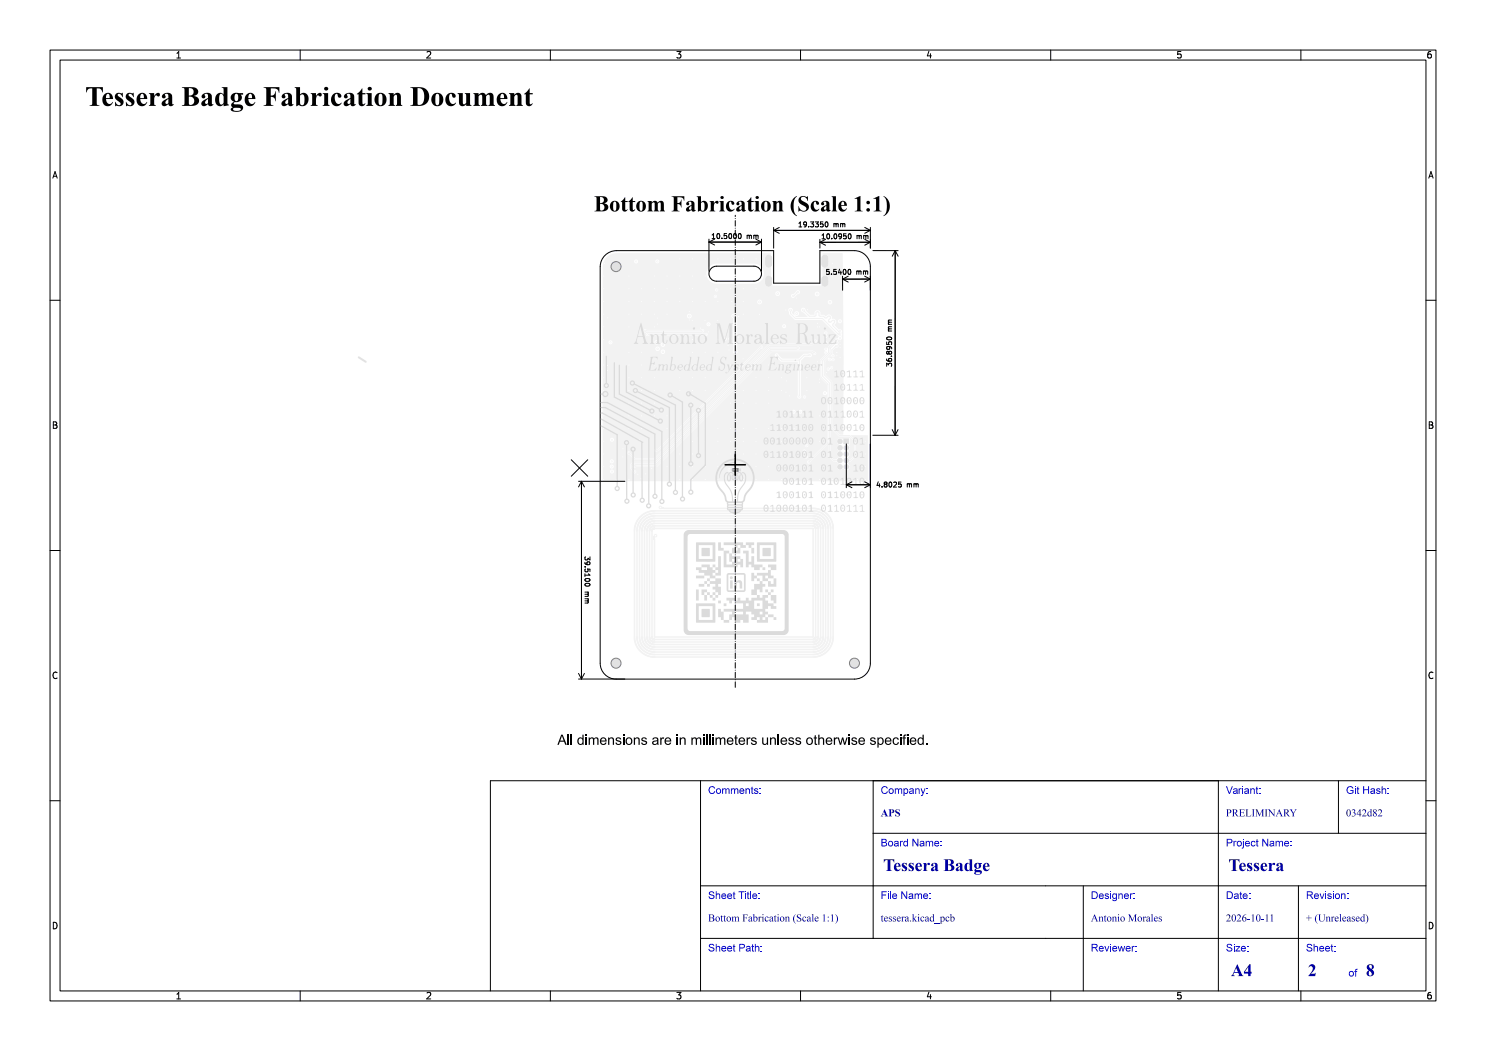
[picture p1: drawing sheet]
<svg xmlns="http://www.w3.org/2000/svg" width="297mm" height="210mm" viewBox="0 0 297 210" stroke-linecap="round" stroke-linejoin="round" font-family="sans-serif">
<defs><g id="words">
<text font-size="5.3" fill="#fff" x="17" y="21.5">Tessera Badge Fabrication Document</text>
<text font-size="4.3" fill="#fff" x="109.5" y="42.5">Bottom Fabrication (Scale 1:1)</text>
<g font-size="3.3" fill="#fff">
<text x="176.5" y="174.3">Tessera Badge</text>
<text x="245.5" y="174.3">Tessera</text>
<text x="246" y="195.3">A4</text>
<text x="261.4" y="195.3">2</text>
<text x="273" y="195.3">8</text>
</g>
<g font-size="2" fill="#fff">
<text x="141.5" y="158.8">Comments:</text>
<text x="176" y="158.8">Company:</text>
<text x="245" y="158.8">Variant:</text>
<text x="269" y="158.8">Git Hash:</text>
<text x="176" y="163.3">APS</text>
<text x="245" y="163.3">PRELIMINARY</text>
<text x="269" y="163.3">0342d82</text>
<text x="176" y="169.3">Board Name:</text>
<text x="245" y="169.3">Project Name:</text>
<text x="141.5" y="179.8">Sheet Title:</text>
<text x="176" y="179.8">File Name:</text>
<text x="218" y="179.8">Designer:</text>
<text x="245" y="179.8">Date:</text>
<text x="261" y="179.8">Revision:</text>
<text x="141.5" y="184.3">Bottom Fabrication (Scale 1:1)</text>
<text x="176" y="184.3">tessera.kicad_pcb</text>
<text x="218" y="184.3">Antonio Morales</text>
<text x="245" y="184.3">2026-10-11</text>
<text x="261" y="184.3">+ (Unreleased)</text>
<text x="141.5" y="190.3">Sheet Path:</text>
<text x="218" y="190.3">Reviewer:</text>
<text x="245" y="190.3">Size:</text>
<text x="261" y="190.3">Sheet:</text>
<text x="269.5" y="195.3">of</text>
</g>
<g font-size="1.7" fill="#fff">
<text x="35" y="11.6">1</text>
<text x="85" y="11.6">2</text>
<text x="135" y="11.6">3</text>
<text x="185" y="11.6">4</text>
<text x="235" y="11.6">5</text>
<text x="285" y="11.6">6</text>
<text x="10.5" y="35.6">A</text>
<text x="285.5" y="35.6">A</text>
<text x="10.5" y="85.6">B</text>
<text x="285.5" y="85.6">B</text>
<text x="10.5" y="135.7">C</text>
<text x="285.5" y="135.7">C</text>
<text x="10.5" y="185.6">D</text>
<text x="285.5" y="185.6">D</text>
<text x="35" y="199.7">1</text>
<text x="85" y="199.7">2</text>
<text x="135" y="199.7">3</text>
<text x="185" y="199.7">4</text>
<text x="235" y="199.7">5</text>
<text x="285" y="199.7">6</text>
</g>
<g font-size="1.3" fill="#fff">
<text x="142.9" y="47.7">10.5000 mm</text>
<text x="160.3" y="45.4">19.3350 mm</text>
<text x="164.9" y="47.8">10.0950 mm</text>
<text x="165.7" y="54.9">5.5400 mm</text>
<text x="178.3" y="72.5" transform="rotate(-90 178.3 72.5)">36.8950 mm</text>
<text x="176.6" y="97.4">4.8025 mm</text>
<text x="116.9" y="111.9" transform="rotate(90 116.9 111.9)">39.5100 mm</text>
</g>
</g></defs>
<path d="M120.9 51a3.2 3.2 0 0 1 2.3-.9h31.4v6.5h9.3v-6.5h6.9a3.2 3.2 0 0 1 3.2 3.2v79.2a3.2 3.2 0 0 1-3.2 3.2h-47.7a3.2 3.2 0 0 1-3.1-3.2v-79.2a3.2 3.2 0 0 1 .9-2.3zM142.3 53.5l.9-.3h7.5a1.5 1.5 0 0 1 1.5 1.5 1.5 1.5 0 0 1-1.5 1.5h-7.5a1.5 1.5 0 0 1-1.4-1 1.5 1.5 0 0 1 .5-1.7z" fill="none" stroke="#000" stroke-width=".2"/>
<g fill="none" stroke="#f2f2f2" stroke-width=".3">
<path d="M129.9 105.7l-.1 21.6 .2 .5 .3 .4M129.9 105.7h.1M130 105.5l-.1 .2M130.1 105.4l-.1 .1M130.1 105.3v.1M130.2 105.3h-.1M130.3 106v21.3M130.3 106h.1M130.3 105.2l-.1 .1M130.3 105.9v.1M130.4 105.9h-.1M130.4 105.8v.1"/>
<path d="M130.4 105.8h.1M130.4 105.2h-.1M130.4 105.7v.1M130.5 105.7h.1M130.6 105.6l-.1 .1M130.6 105.6h.1M130.7 105.6h-.1M130.7 105.6h.1M130.8 105.6h31.7v21.7h-31.7v-19.6M130.8 105.6h-.1M132.7 101.6h30a4 4 0 0 1 3.8 4v21.9a4 4 0 0 1-4 3.8h-31.9a4 4 0 0 1-3.8-4v-21.4a4 4 0 0 1 4-3.8h31.9a3.5 3.5 0 0 1 3.3 3.5v21.9a3.5 3.5 0 0 1-3.5 3.3h-31.9a3.5 3.5 0 0 1-3.3-3.5v-21.4a3.5 3.5 0 0 1 3.5-3.3h31.9a3 3 0 0 1 2.8 3v21.8a3 3 0 0 1-3 2.9h-31.8a3 3 0 0 1-2.9-3v-21.4a3 3 0 0 1 3-2.8h31.8a2.5 2.5 0 0 1 2.4 2.5v21.8a2.5 2.5 0 0 1-2.5 2.4h-31.8a2.5 2.5 0 0 1-2.4-2.5v-21.3a2.5 2.5 0 0 1 2.5-2.4h31.8a2 2 0 0 1 1.9 2v21.8a2 2 0 0 1-2 1.9h-31.8a2 2 0 0 1-1.9-2v-21.3a2 2 0 0 1 2-1.9h31.7l.8 .2 .5 .6 .2 .7v21.7l-.1 .6-.3 .4-1 .5h-31.9l-.5-.2-.4-.3-.3-.4-.2-.5v-21.4l.2-.6 .4-.5 .9-.3h31.7l.5 .1 .4 .5M162.5 105.1h.1"/>
<path d="M162.5 105.1l-32.1 .1M162.6 105.1h.1M162.7 105.1h.1M162.7 105.1l.1 .1M162.8 105.2h.1M162.9 105.2v.1M162.9 105.3h.1M163 105.3v.1M163 105.4h.1M163 105.4v.1M163 105.5h.1M163 105.5v21.8"/>
<path d="M163.4 105.2h.1M163.4 105.2l.1 22.1-.1 .5-.3 .3-.5 .2-32.2-.1M130.3 127.3h.1M130.3 127.3v.1M130.3 127.4h.1M130.3 127.4v.1M130.3 128.2h.1M130.3 127.5h.1M130.4 127.5h.1M130.4 127.5v.1M130.4 127.6h.1M130.4 127.6l.1 .1"/>
<path d="M130.5 127.7h.1M130.6 127.7h.1M130.6 127.7v.1M130.6 127.8h.1M130.7 127.8h.1M130.8 127.8h.1M162.6 127.8h-31.8M162.6 127.8h.1M162.7 127.8h-.1M162.7 127.8h.1M162.7 127.7v.1M162.7 127.7h.1"/>
<path d="M162.8 127.7h-.1M162.8 127.7h.1M162.9 127.6l-.1 .1M162.9 127.5v.1M163 127.5h-.1M163 127.5h.1M163 127.4v.1M163 127.4h.1M163 127.3v.1M163 127.3h.1"/>
</g>
<g fill="#f2f2f2">
<path d="M153.3 51.2l.4-.1 .4 .4v1.4l-.3 .4-.4-.1-.3-.3v-1.4z" fill-rule="evenodd"/>
<path d="M164.5 55.4l.5-.1 .3 .3 .1 1.1-.4 .4-.4-.1-.2-.3v-.9z" fill-rule="evenodd"/>
<path d="M153.3 55.4l.5-.1 .3 .3v1.1l-.3 .4-.4-.1-.3-.3v-1z" fill-rule="evenodd"/>
<path d="M164.5 51.2l.5-.1 .4 .4v1.4l-.4 .4-.4-.1-.2-.3v-1.3z" fill-rule="evenodd"/>
<path d="M168.6 87.7h1.1v1h-1.1z" fill-rule="evenodd"/>
<path d="M147.2 93.6h.5v.6h-.5z" fill-rule="evenodd"/>
<path d="M146.3 93.6h.5v.6h-.5z" fill-rule="evenodd"/>
<path d="M132 101.4h.7v.3h-.7z" fill-rule="evenodd"/>
<path d="M130.7 107.1h.3v.7h-.3z" fill-rule="evenodd"/>
</g>
<g fill="#f2f2f2">
<circle cx="167.9" cy="88.2" r=".5"/>
<circle cx="169.2" cy="89.5" r=".5"/>
<circle cx="167.9" cy="89.5" r=".5"/>
<circle cx="169.1" cy="90.7" r=".5"/>
<circle cx="167.9" cy="90.7" r=".5"/>
<circle cx="169.1" cy="92" r=".5"/>
<circle cx="167.9" cy="92" r=".5"/>
<circle cx="169.2" cy="93.3" r=".5"/>
<circle cx="167.9" cy="93.3" r=".5"/>
<circle cx="170.8" cy="132.5" r=".5"/>
<circle cx="123.1" cy="132.5" r=".5"/>
<circle cx="123.1" cy="53.3" r=".5"/>
<circle cx="132" cy="101.4" r=".35"/>
<circle cx="131" cy="107" r=".35"/>
<circle cx="153.6" cy="90.7" r=".2"/>
<circle cx="157.8" cy="79.1" r=".2"/>
<circle cx="125.7" cy="70.4" r=".2"/>
<circle cx="135.9" cy="78" r=".2"/>
<circle cx="151.1" cy="95.8" r=".2"/>
<circle cx="138.4" cy="90.7" r=".2"/>
<circle cx="129.8" cy="88.9" r=".2"/>
<circle cx="128.2" cy="85.6" r=".2"/>
<circle cx="146" cy="72.9" r=".2"/>
<circle cx="140.9" cy="90.7" r=".2"/>
<circle cx="157.1" cy="62" r=".2"/>
<circle cx="156.2" cy="95.8" r=".2"/>
<circle cx="140.9" cy="78" r=".2"/>
<circle cx="130.8" cy="55.2" r=".2"/>
<circle cx="140.9" cy="93.3" r=".2"/>
<circle cx="127.8" cy="87.9" r=".2"/>
<circle cx="138.4" cy="70.4" r=".2"/>
<circle cx="146" cy="88.2" r=".2"/>
<circle cx="140.9" cy="60.2" r=".2"/>
<circle cx="143.5" cy="70.4" r=".2"/>
<circle cx="140.9" cy="67.9" r=".2"/>
<circle cx="135.9" cy="90.7" r=".2"/>
<circle cx="148.6" cy="80.6" r=".2"/>
<circle cx="123.2" cy="95.8" r=".2"/>
<circle cx="171.4" cy="95.8" r=".2"/>
<circle cx="121.4" cy="74" r=".2"/>
<circle cx="133.3" cy="62.8" r=".2"/>
<circle cx="163.8" cy="76.4" r=".2"/>
<circle cx="124.5" cy="91.3" r=".2"/>
<circle cx="151.1" cy="78" r=".2"/>
<circle cx="130.8" cy="80.6" r=".2"/>
<circle cx="120.7" cy="70.4" r=".2"/>
<circle cx="135.9" cy="72.9" r=".2"/>
<circle cx="140.9" cy="85.6" r=".2"/>
<circle cx="135.9" cy="60.2" r=".2"/>
<circle cx="125.7" cy="78" r=".2"/>
<circle cx="148.3" cy="93.9" r=".2"/>
<circle cx="164.1" cy="93.2" r=".2"/>
<circle cx="153.6" cy="85.6" r=".2"/>
<circle cx="163.8" cy="88.2" r=".2"/>
<circle cx="124.5" cy="89.7" r=".2"/>
<circle cx="125.7" cy="60.2" r=".2"/>
<circle cx="148.6" cy="90.7" r=".2"/>
<circle cx="133.3" cy="57.7" r=".2"/>
<circle cx="153.6" cy="88.2" r=".2"/>
<circle cx="120.7" cy="57.7" r=".2"/>
<circle cx="138.4" cy="64.1" r=".2"/>
<circle cx="146.3" cy="60.2" r=".2"/>
<circle cx="130.8" cy="60.2" r=".2"/>
<circle cx="146" cy="51.7" r=".2"/>
<circle cx="167.9" cy="71.4" r=".2"/>
<circle cx="128.2" cy="70.4" r=".2"/>
<circle cx="130.8" cy="78" r=".2"/>
<circle cx="153.6" cy="78" r=".2"/>
<circle cx="151.1" cy="93.3" r=".2"/>
<circle cx="153.6" cy="80.6" r=".2"/>
<circle cx="151.1" cy="75.5" r=".2"/>
<circle cx="135.9" cy="51.7" r=".2"/>
<circle cx="125.7" cy="95.8" r=".2"/>
<circle cx="120.7" cy="55.2" r=".2"/>
<circle cx="156.2" cy="75.5" r=".2"/>
<circle cx="151.1" cy="57.7" r=".2"/>
<circle cx="143.5" cy="93.3" r=".2"/>
<circle cx="137.8" cy="62.3" r=".2"/>
<circle cx="144.7" cy="71.5" r=".2"/>
<circle cx="158.7" cy="85.6" r=".2"/>
<circle cx="140.9" cy="95.8" r=".2"/>
<circle cx="146" cy="57.7" r=".2"/>
<circle cx="125.7" cy="83.1" r=".2"/>
<circle cx="140.9" cy="70.4" r=".2"/>
<circle cx="143.5" cy="60.2" r=".2"/>
<circle cx="138.4" cy="75.5" r=".2"/>
<circle cx="138.4" cy="93.3" r=".2"/>
<circle cx="158.7" cy="93.3" r=".2"/>
<circle cx="146" cy="93.3" r=".2"/>
<circle cx="133.9" cy="94.7" r=".2"/>
<circle cx="151.8" cy="62.8" r=".2"/>
<circle cx="120.7" cy="75.5" r=".2"/>
<circle cx="120.7" cy="88.2" r=".2"/>
<circle cx="151.1" cy="80.6" r=".2"/>
<circle cx="128.2" cy="57.7" r=".2"/>
<circle cx="135.9" cy="57.7" r=".2"/>
<circle cx="148.6" cy="62.8" r=".2"/>
<circle cx="137.8" cy="63.9" r=".2"/>
<circle cx="135.9" cy="93.3" r=".2"/>
<circle cx="159.2" cy="59.6" r=".2"/>
<circle cx="121.4" cy="73" r=".2"/>
<circle cx="146" cy="95.8" r=".2"/>
<circle cx="143.5" cy="85.6" r=".2"/>
<circle cx="128.2" cy="62.8" r=".2"/>
<circle cx="120.7" cy="67.9" r=".2"/>
<circle cx="151.1" cy="88.2" r=".2"/>
<circle cx="151.1" cy="90.7" r=".2"/>
<circle cx="172.9" cy="88.2" r=".2"/>
<circle cx="148.6" cy="88.2" r=".2"/>
<circle cx="163.8" cy="95.8" r=".2"/>
<circle cx="140.9" cy="55.2" r=".2"/>
<circle cx="130.8" cy="72.9" r=".2"/>
<circle cx="148.2" cy="68" r=".2"/>
<circle cx="143.5" cy="95.8" r=".2"/>
<circle cx="135.9" cy="55.2" r=".2"/>
<circle cx="161.3" cy="75.5" r=".2"/>
<circle cx="138.4" cy="60.2" r=".2"/>
<circle cx="163.8" cy="83.1" r=".2"/>
<circle cx="161.3" cy="95.8" r=".2"/>
<circle cx="141.6" cy="66.3" r=".2"/>
<circle cx="156.2" cy="85.6" r=".2"/>
<circle cx="138.4" cy="57.7" r=".2"/>
<circle cx="163.4" cy="64.6" r=".2"/>
<circle cx="121.5" cy="63.5" r=".2"/>
<circle cx="166.3" cy="52.6" r=".2"/>
<circle cx="166.3" cy="95.8" r=".2"/>
<circle cx="167.9" cy="69.5" r=".2"/>
<circle cx="130.8" cy="57.7" r=".2"/>
<circle cx="138.4" cy="78" r=".2"/>
<circle cx="146" cy="80.6" r=".2"/>
<circle cx="168.9" cy="95.8" r=".2"/>
<circle cx="161.3" cy="78" r=".2"/>
<circle cx="151.1" cy="51.7" r=".2"/>
<circle cx="125.7" cy="65.3" r=".2"/>
<circle cx="140.9" cy="72.9" r=".2"/>
<circle cx="148.6" cy="93.3" r=".2"/>
<circle cx="156.2" cy="88.2" r=".2"/>
<circle cx="145.7" cy="69.9" r=".2"/>
<circle cx="140.9" cy="64.1" r=".2"/>
<circle cx="133.3" cy="83.1" r=".2"/>
<circle cx="172.9" cy="93.3" r=".2"/>
<circle cx="128.2" cy="80.6" r=".2"/>
<circle cx="125.7" cy="72.9" r=".2"/>
<circle cx="147.6" cy="63.3" r=".2"/>
<circle cx="128.2" cy="75.5" r=".2"/>
<circle cx="138.4" cy="88.2" r=".2"/>
<circle cx="131.4" cy="63.6" r=".2"/>
<circle cx="172.9" cy="95.8" r=".2"/>
<circle cx="148.6" cy="78" r=".2"/>
<circle cx="125.7" cy="75.5" r=".2"/>
<circle cx="143.5" cy="51.7" r=".2"/>
<circle cx="146" cy="85.6" r=".2"/>
<circle cx="172.9" cy="90.7" r=".2"/>
<circle cx="143.5" cy="88.2" r=".2"/>
<circle cx="125.7" cy="57.7" r=".2"/>
<circle cx="140" cy="65.6" r=".2"/>
<circle cx="138.4" cy="95.8" r=".2"/>
<circle cx="153.6" cy="93.3" r=".2"/>
<circle cx="156.2" cy="72.9" r=".2"/>
<circle cx="156.2" cy="90.7" r=".2"/>
<circle cx="129.1" cy="94.7" r=".2"/>
<circle cx="140.9" cy="88.2" r=".2"/>
<circle cx="163.4" cy="65.3" r=".2"/>
<circle cx="128.2" cy="72.9" r=".2"/>
<circle cx="147.6" cy="67.4" r=".2"/>
<circle cx="165.2" cy="74.4" r=".2"/>
<circle cx="135.9" cy="95.8" r=".2"/>
<circle cx="131.4" cy="64.8" r=".2"/>
<circle cx="138.4" cy="80.6" r=".2"/>
<circle cx="120.7" cy="95.8" r=".2"/>
<circle cx="148.6" cy="95.8" r=".2"/>
<circle cx="167.3" cy="70.4" r=".2"/>
<circle cx="120.7" cy="90.7" r=".2"/>
<circle cx="120.7" cy="65.3" r=".2"/>
<circle cx="156.2" cy="78" r=".2"/>
<circle cx="146" cy="90.7" r=".2"/>
<circle cx="125.7" cy="80.6" r=".2"/>
<circle cx="138.4" cy="67.9" r=".2"/>
<circle cx="156" cy="68.2" r=".2"/>
<circle cx="120.7" cy="85.6" r=".2"/>
<circle cx="135.9" cy="75.5" r=".2"/>
<circle cx="133.3" cy="60.2" r=".2"/>
<circle cx="148.6" cy="51.7" r=".2"/>
<circle cx="130.8" cy="62.8" r=".2"/>
<circle cx="153.6" cy="75.5" r=".2"/>
<circle cx="133.3" cy="85.6" r=".2"/>
<circle cx="128.2" cy="83.1" r=".2"/>
<circle cx="163.8" cy="65.3" r=".2"/>
<circle cx="127.5" cy="94.8" r=".2"/>
<circle cx="120.7" cy="83.1" r=".2"/>
<circle cx="125.7" cy="88.2" r=".2"/>
<circle cx="130.3" cy="93.6" r=".2"/>
<circle cx="138.4" cy="51.7" r=".2"/>
<circle cx="167.9" cy="68.2" r=".2"/>
<circle cx="145.5" cy="69" r=".2"/>
<circle cx="153.6" cy="72.9" r=".2"/>
<circle cx="148.6" cy="85.6" r=".2"/>
<circle cx="148.6" cy="57.7" r=".2"/>
<circle cx="120.7" cy="60.2" r=".2"/>
<circle cx="128.2" cy="65.3" r=".2"/>
<circle cx="125.7" cy="62.8" r=".2"/>
<circle cx="133.3" cy="55.2" r=".2"/>
<circle cx="163.8" cy="75.7" r=".2"/>
<circle cx="138.4" cy="72.9" r=".2"/>
<circle cx="161.3" cy="85.6" r=".2"/>
<circle cx="120.7" cy="93.3" r=".2"/>
<circle cx="141" cy="51.7" r=".2"/>
<circle cx="128.2" cy="78" r=".2"/>
<circle cx="148.5" cy="71.7" r=".2"/>
<circle cx="161.4" cy="68.2" r=".2"/>
<circle cx="143.5" cy="90.7" r=".2"/>
<circle cx="140.9" cy="75.5" r=".2"/>
<circle cx="148.6" cy="60.2" r=".2"/>
<circle cx="167.3" cy="71.1" r=".2"/>
<circle cx="130.8" cy="83.1" r=".2"/>
<circle cx="138.4" cy="55.2" r=".2"/>
<circle cx="156.2" cy="93.3" r=".2"/>
<circle cx="143.5" cy="67.9" r=".2"/>
<circle cx="129.4" cy="84.7" r=".2"/>
<circle cx="128.1" cy="95.6" r=".2"/>
<circle cx="151.1" cy="85.6" r=".2"/>
<circle cx="153.6" cy="95.8" r=".2"/>
<circle cx="130.8" cy="65.3" r=".2"/>
<circle cx="133.3" cy="93.3" r=".2"/>
<circle cx="125.7" cy="55.2" r=".2"/>
<circle cx="157.1" cy="78.4" r=".2"/>
<circle cx="161.3" cy="93.3" r=".2"/>
<circle cx="130.8" cy="75.5" r=".2"/>
<circle cx="120.7" cy="80.6" r=".2"/>
<circle cx="120.7" cy="72.9" r=".2"/>
<circle cx="120.7" cy="78" r=".2"/>
<circle cx="125.7" cy="85.6" r=".2"/>
<circle cx="161.4" cy="61.9" r=".2"/>
<circle cx="157.2" cy="76.1" r=".2"/>
<circle cx="167.9" cy="68.8" r=".2"/>
<circle cx="120.7" cy="62.8" r=".2"/>
<circle cx="158.7" cy="95.8" r=".2"/>
<circle cx="143.4" cy="64.1" r=".2"/>
<circle cx="128.2" cy="60.2" r=".2"/>
<circle cx="163.4" cy="72.3" r=".2"/>
<circle cx="166.3" cy="55.2" r=".2"/>
<circle cx="120.8" cy="52.6" r=".2"/>
<circle cx="146.9" cy="70.2" r=".28"/>
<circle cx="146.7" cy="63.1" r=".27"/>
<circle cx="137.8" cy="63.2" r=".28"/>
<circle cx="141.6" cy="64.8" r=".2"/>
<circle cx="127.1" cy="52.2" r=".2"/>
<circle cx="122.3" cy="93.2" r=".2"/>
<circle cx="122.3" cy="94.2" r=".2"/>
<circle cx="164.9" cy="78.6" r=".2"/>
<circle cx="122.3" cy="87.9" r=".2"/>
<circle cx="132.5" cy="70.3" r=".25"/>
<circle cx="131.2" cy="68.4" r=".25"/>
<circle cx="156.7" cy="65.2" r=".2"/>
<circle cx="160" cy="82.3" r=".2"/>
<circle cx="122.3" cy="92.2" r=".2"/>
<circle cx="132.5" cy="68.9" r=".25"/>
<circle cx="131.4" cy="69.7" r=".25"/>
<circle cx="122" cy="68.4" r=".2"/>
<circle cx="131.4" cy="52.2" r=".2"/>
<circle cx="158.6" cy="82.3" r=".2"/>
<circle cx="167.9" cy="67.5" r=".2"/>
<circle cx="167.9" cy="64.2" r=".2"/>
<circle cx="145.8" cy="93.9" r=".2"/>
<circle cx="163.3" cy="58.8" r=".28"/>
<circle cx="155.4" cy="58.7" r=".28"/>
<circle cx="165.9" cy="60.4" r=".25"/>
<circle cx="151.8" cy="60.3" r=".28"/>
<circle cx="159.2" cy="62.7" r=".27"/>
<circle cx="158.5" cy="59.1" r=".2"/>
<circle cx="159.5" cy="58.4" r=".2"/>
<circle cx="160.8" cy="90.1" r=".2"/>
<circle cx="165.6" cy="73.8" r=".2"/>
<circle cx="166.2" cy="73.5" r=".2"/>
<circle cx="161.2" cy="89" r=".2"/>
<circle cx="161.6" cy="92.3" r=".2"/>
<circle cx="128.9" cy="66.1" r=".2"/>
<circle cx="167.3" cy="67.8" r=".2"/>
<circle cx="140.4" cy="66.1" r=".2"/>
<circle cx="166.5" cy="71.1" r=".2"/>
<circle cx="161.2" cy="91.3" r=".2"/>
<circle cx="160.8" cy="79.3" r=".2"/>
<circle cx="166.5" cy="71.9" r=".2"/>
<circle cx="161.9" cy="71" r=".2"/>
<circle cx="159.8" cy="79.3" r=".2"/>
<circle cx="155.2" cy="71" r=".2"/>
<circle cx="143" cy="59.2" r=".2"/>
<circle cx="165.1" cy="67.2" r=".2"/>
<circle cx="143.2" cy="57.9" r=".2"/>
<circle cx="165.1" cy="66.5" r=".2"/>
<circle cx="126.8" cy="93.1" r=".2"/>
<circle cx="162.8" cy="70.6" r=".2"/>
<circle cx="126.8" cy="94.3" r=".2"/>
<circle cx="159.5" cy="69.6" r=".2"/>
<circle cx="129.4" cy="66.8" r=".2"/>
<circle cx="141.1" cy="66.8" r=".2"/>
<circle cx="165.1" cy="68.5" r=".2"/>
<circle cx="158" cy="62" r=".25"/>
<circle cx="167.9" cy="66.9" r=".2"/>
<circle cx="167.9" cy="66.2" r=".2"/>
<circle cx="160.5" cy="61.9" r=".25"/>
<circle cx="165.1" cy="70.4" r=".2"/>
<circle cx="145.9" cy="67.7" r=".2"/>
<circle cx="165.8" cy="71.9" r=".2"/>
<circle cx="144.9" cy="67.8" r=".2"/>
<circle cx="125.6" cy="90.5" r=".2"/>
<circle cx="163" cy="68.2" r=".2"/>
<circle cx="167.3" cy="69.1" r=".2"/>
<circle cx="165.1" cy="69.8" r=".2"/>
<circle cx="152.2" cy="69.3" r=".2"/>
<circle cx="131" cy="90" r=".2"/>
<circle cx="167.3" cy="68.5" r=".2"/>
</g>
<path d="M146.7 63.1v.1M146.7 63.1l.2 .3v6.8M146.9 70.2h.1" fill="none" stroke="#f2f2f2" stroke-width=".4"/>
<g fill="none" stroke="#f2f2f2" stroke-width=".2">
<path d="M159.5 58.4l-1 .7M129.4 66.8h11.7M140.4 66.1h-11.5M152.2 69.3l-20.7 20.7h-.5M155.2 71l1 1h3.6M158 62v.7l1 .9h5.4l3.1 3.2 .4 .1M159.5 69.6h-5.6l-22.9 22.8h-4.5l-.3 .4v.8l.6 .7M159.8 72v7.3M160.5 62l1.3 1.2 1.2-.1 .1-.6a.31 .31 0 0 1 .3-.2 .31 .31 0 0 1 .3 .2v.5l.2 .2h.7l.4 .4 .5-.4a.31 .31 0 0 1 .4 0 .31 .31 0 0 1 0 .4l-.3 .3v.4M161.9 71h-1.2l-.9 1M162.8 70.6l-.4-.4h-8.3l-22.9 22.9h-4.4M163 68.2l-.7 .6h-8.6l-22.9 22.9h-3.9l-1.3-1.2"/>
<path d="M163 68.2h.1M165.6 64.3h.1M165.6 64.3l.3 .1 .5-.4a.31 .31 0 0 1 .3 .1 .31 .31 0 0 1 .1 .4l-.3 .3v.3l1.2 1.2 .2-.1M167.2 69.1h-.2l-.7 .8v.8l-1.5 1.5v2.7l1.4 1.4v9.2l1.5 1.5h2.1l1.1 1.1v3l-.9 .9h-.9M167.3 67.8l-1.7 1.7v1l-1.5 1.5v3.4l1.4 1.4v11.7l-3.9 3.8M167.3 68.5h-.2l-1.2 1.1v1l-1.5 1.5v3l1.4 1.5v14.6l.8 .8h1.3M167.3 69.1h-.1M167.9 66.2h.1M145.8 93.9h.1M145.8 93.9h.7"/>
</g>
<g fill="#f2f2f2">
<path d="M121.3 51.4l1-.7 .9-.1h30.9v.4l-.4-.1v.4h-.1v-.4l-.6 .4-.1 .8h.4v.1h-21.5a.4 .4 0 0 0-.4-.4 .4 .4 0 0 0-.4 .4h-3.5v-.1a.41 .41 0 0 0-.6-.2 .41 .41 0 0 0 .1 .7 .41 .41 0 0 0 .5-.4h3.5v.2a.41 .41 0 0 0 .4 .2 .41 .41 0 0 0 .4-.4h21.5l-.4 .1v.7l.5 .5h.2v-.4h.1v.4l.4-.1v1.3h-1.4a2 2 0 0 0-1.9-2h-7.7l-.8 .2-.5 .4h-17.7v-.2a1.01 1.01 0 0 0-1.6-.6 1.01 1.01 0 0 0 .2 1.7 1.01 1.01 0 0 0 1.4-.9h17.7l-.2 .1a2 2 0 0 0 1.5 3.3h8a2 2 0 0 0 1.6-2h1.4v.5l-.4-.1v.4h-.1v-.4h-.2l-.5 .5v.5h.4v.2h-.4v.5l.6 .5 .1-.4h.1v.4l.6-.3 .3 .1h9.3l.3-.1 .6 .3v-.4h.1v.4h.1l.5-.5 .1-.5h-.4v-.2h.4v-.4l-.5-.6h-.2v.4h-.1v-.4l-.4 .1v-1.8l.4 .1v-.4h.1v.4l.6-.3 .1-.9h-.4v-.2h.4v-.6l-.2-.4-.4-.2h-.1v.4h-.1v-.4l-.4 .1v-.4h4l.1 7.3h-24.9l-.1-.1a.33 .33 0 0 0-.5-.1 .33 .33 0 0 0 .1 .5 .33 .33 0 0 0 .5-.3h24.9v.8h-4.7l-.2-.3-.2-.1-3.5 .1a.49 .49 0 0 0-.5-.4 .49 .49 0 0 0-.4 .4l-.3 .3h-2.8a.48 .48 0 0 0-.7-.5 .48 .48 0 0 0-.1 .8 .48 .48 0 0 0 .8-.2v-.1h2.8l-.4 .1-.2 .4h-14.8a.32 .32 0 0 0-.4-.3 .32 .32 0 0 0-.1 .6 .32 .32 0 0 0 .5-.2v-.1h14.8a.54 .54 0 0 0 1-.1l.6-.4 .2-.3h3.1a.48 .48 0 0 0 .1 .8 .48 .48 0 0 0 .7-.5h4.7v1.7h-2.2v-.2a.45 .45 0 0 0-.5-.3 .45 .45 0 0 0-.4 .4h-13.1v-.1a.48 .48 0 0 0-.8-.2 .48 .48 0 0 0 .1 .8 .48 .48 0 0 0 .7-.5l13.1 .1a.45 .45 0 0 0 .5 .4 .45 .45 0 0 0 .4-.4h2.2v3.8h-.2v-.1a.41 .41 0 0 0-.7-.2 .41 .41 0 0 0 .1 .7 .41 .41 0 0 0 .6-.4h.2l.1 9.3h-2.1v-.1a.33 .33 0 0 0-.4-.2 .33 .33 0 0 0-.2 .3 .32 .32 0 0 0-.5-.1 .32 .32 0 0 0 0 .5 .32 .32 0 0 0 .5 0v-.2a.34 .34 0 0 0 .4 .1 .34 .34 0 0 0 .2-.3h2.1l-.1 13.3h-.7l-1.5-1.4v-9.1l-1.4-1.5v-2.5l.6-.5a.36 .36 0 0 0 .2 .4 .36 .36 0 0 0 .5-.2 .34 .34 0 0 0 .5 .1 .34 .34 0 0 0-.1-.6 .34 .34 0 0 0-.5 .2l-.4-.2 .4-.4a.35 .35 0 0 0 .4 .3 .35 .35 0 0 0 .3-.4 .35 .35 0 0 0-.4-.3l.1-.7 .6-.6a.34 .34 0 0 0 .5-.2 .34 .34 0 0 0-.2-.4l.2-.3-.2-.3 .3-.4a.44 .44 0 0 0 .5-.1 .44 .44 0 0 0 0-.6l.1-.2-.1-.3a.46 .46 0 0 0 0-.6 .46 .46 0 0 0-.6-.2l-.8-.8 .2-.3a.65 .65 0 0 0 0-.8 .65 .65 0 0 0-.7-.2v-.1a.61 .61 0 0 0-.3-.7 .61 .61 0 0 0-.7 .1l-.3 .2-.3-.3h-.7v-.4a.6 .6 0 0 0-.6-.5 .6 .6 0 0 0-.6 .5v.4h-.9l-.9-1a.48 .48 0 0 0-.5-.4 .48 .48 0 0 0-.4 .5 .48 .48 0 0 0 .5 .5l.8 .8h-2.3l-.2-.2a.5 .5 0 0 0 .8-.2 .5 .5 0 0 0-.5-.7 .5 .5 0 0 0-.4 .8l-.5-.4v-.3a.48 .48 0 0 0 0-.7 .48 .48 0 0 0-.7 .1 .48 .48 0 0 0 .1 .7l.1 .4 1.1 1.1h5.3l1.3 1.3h-8.4a.41 .41 0 0 0-.5-.4 .41 .41 0 0 0-.1 .7 .41 .41 0 0 0 .6-.2v-.1h8.4l1.4 1.3h-1.5a.34 .34 0 0 0-.5-.2 .34 .34 0 0 0 0 .6 .34 .34 0 0 0-.1 .5 .34 .34 0 0 0 .5 0 .34 .34 0 0 0-.1-.5l.2-.4h1.5l.7 .6-.1 .4a.42 .42 0 0 0-.6 .4l-.5 .6h-1l-.3-.3h-1.8a.39 .39 0 0 0-.4-.3 .39 .39 0 0 0-.4 .4l-.3 .3h-8.5l-.7 .7h-.5a.35 .35 0 0 0-.3-.2 .35 .35 0 0 0-.3 .2l-.9 .9h-3.6l-.1-6.9a.78 .78 0 0 0-.9-.5l-.2 .4h-8v-.2a.48 .48 0 0 0-.7-.2 .48 .48 0 0 0 .1 .8 .48 .48 0 0 0 .6-.4h8l.3 .5v1.1h-4.5a.41 .41 0 0 0-.6-.4 .41 .41 0 0 0-.1 .7 .41 .41 0 0 0 .7-.2v-.1h4.5v1.3h-5.7l-.3-.3-.5 .1h-10.7a.34 .34 0 0 0-.5-.1 .34 .34 0 0 0-.1 .4 .34 .34 0 0 0 .4 .2l.2-.1h10.7l.5 .1 .3-.3h5.7v.7h-5.1a.35 .35 0 0 0-.5-.2h-11.2a.35 .35 0 0 0-.5 0 .35 .35 0 0 0 0 .5 .35 .35 0 0 0 .5-.1h11l.5 .2 .2-.4h5.1v.9h-.3a.32 .32 0 0 0-.3-.3 .32 .32 0 0 0-.3 .4l-.3-.2a.33 .33 0 0 0-.6-.1 .33 .33 0 0 0 .1 .6 .33 .33 0 0 0 .5-.3h.3a.33 .33 0 0 0 .4 .2 .33 .33 0 0 0 .2-.3h.3v1.2h-13.5l-.3-.5h-1v-.1a.45 .45 0 0 0-.5-.3 .45 .45 0 0 0-.4 .4h-8.4v-.1a.4 .4 0 0 0-.7-.2 .4 .4 0 0 0 .2 .7 .4 .4 0 0 0 .5-.4h8.4a.46 .46 0 0 0 .4 .5 .46 .46 0 0 0 .5-.5h.7h-.1a.45 .45 0 0 0 0 .8 .45 .45 0 0 0 .7-.3h13.5v.8h-14.6v-.1a.45 .45 0 0 0-.8-.2 .45 .45 0 0 0 .1 .7 .45 .45 0 0 0 .7-.4h14.6v.6h-13.5a.45 .45 0 0 0-.7-.4 .45 .45 0 0 0-.1 .7 .45 .45 0 0 0 .7-.2l.1-.1h13.5a.48 .48 0 0 0 .5 .4 .48 .48 0 0 0 .4-.5h3.6l-17.7 17.7h-10.6v-.2a.4 .4 0 0 0-.7-.1 .4 .4 0 0 0 .1 .6 .4 .4 0 0 0 .6-.3h10.6l-2 1.9a.34 .34 0 0 0-.5-.1 .34 .34 0 0 0 0 .6 .34 .34 0 0 0 .5-.1l.3-.1 20.4-20.4 .4-.1 .1-.3h.5l-22.2 22.2-3.8 .1-1-1a.36 .36 0 0 0-.3-.5 .36 .36 0 0 0-.4 .4 .36 .36 0 0 0 .4 .4l1.1 1h4.1l22.9-22.9h8.6l.8-.6 .1-.2h1.6a.32 .32 0 0 0 0 .6 .32 .32 0 0 0 .5-.3h1l-1 1.1a.38 .38 0 0 0-.6 0 .38 .38 0 0 0 .1 .6l-.1 .1v.3h-1.7v-.2l-.7-.4h-8.4l-22.9 22.9-3.9 .1-.5-.2-.3 .3v-.2l.2-.3h4.5l22.8-22.8 5.3-.1a.34 .34 0 0 0 .4 .2 .34 .34 0 0 0 .2-.4 .34 .34 0 0 0-.4-.2l-5.6 .1-22.8 22.8h-8.3a.41 .41 0 0 0-.6-.4 .41 .41 0 0 0-.1 .7 .41 .41 0 0 0 .7-.2v-.1h8.3l-4.5 .1-.5 .4v.5h-3.3v-.1a.41 .41 0 0 0-.7-.2 .41 .41 0 0 0 .1 .7 .41 .41 0 0 0 .6-.4h3.3v.5l.5 .5h-3.8a.41 .41 0 0 0-.6-.3 .41 .41 0 0 0-.1 .6 .41 .41 0 0 0 .7-.2v-.1h3.8a.34 .34 0 0 0 .3 .4 .34 .34 0 0 0 .4-.4 .34 .34 0 0 0-.4-.3l-.4-.3v-.4a.39 .39 0 0 0 .7 .2l4.2-.1 22.9-22.9h8.1l.2 .2a.34 .34 0 0 0 .3 .3 .34 .34 0 0 0 .3-.3h1.7l.2 .2-.2 .2h-2.5v-.1a.54 .54 0 0 0-.8-.2h-.9l-1 1h-3.3l-.6-.6a.45 .45 0 0 0-.4-.5 .45 .45 0 0 0-.5 .4 .45 .45 0 0 0 .5 .5l.9 .8h3.2v6.7a.43 .43 0 0 0 .1 .6 .43 .43 0 0 0 .6-.1 .43 .43 0 0 0 0-.6v-6.8l.7-.8h.7a.5 .5 0 0 0 .8-.3h2.5l-.9 1v3.4l1.4 1.5v1.4a.44 .44 0 0 0-.7-.1 .44 .44 0 0 0 0 .7 .44 .44 0 0 0 .7-.1v.5h-4.2v-.1a.33 .33 0 0 0-.5-.1 .33 .33 0 0 0 .1 .5 .33 .33 0 0 0 .4-.3h4.2v3h-4.9v-.1a.41 .41 0 0 0-.5-.3 .41 .41 0 0 0-.3 .4h-.6v-.1a.41 .41 0 0 0-.6-.2 .41 .41 0 0 0 .1 .6 .41 .41 0 0 0 .5-.3h.6v.1a.41 .41 0 0 0 .4 .3 .41 .41 0 0 0 .4-.4h4.9v6.1l-.7 .6h-3l-.1-.1a.33 .33 0 0 0-.5-.1 .33 .33 0 0 0 .1 .5 .33 .33 0 0 0 .5-.3h3l-1.1 1.1h-2.4v-.1a.33 .33 0 0 0-.6-.1 .33 .33 0 0 0 .1 .5 .33 .33 0 0 0 .5-.3h2.4l-1.1 1.2h-.9v-.1a.33 .33 0 0 0-.6-.1 .33 .33 0 0 0 .1 .5 .33 .33 0 0 0 .5-.3h.9l-.7 .7a.35 .35 0 0 0-.4 .3 .35 .35 0 0 0 .4 .4 .35 .35 0 0 0 .3-.5l3.6-3.6 .1 2.7 .8 .9 .7 .1 .5 .4a.62 .62 0 0 0-.3 1h-19.4l-.2-.3h-.2v.4h.4v-.1h19.4a.7 .7 0 0 0 1.1-.1l.6 .4v-.4h.1v.4l.5-.3 .1-.3h-.3v-.2l.3-.1-.4-.5 .7-.4 1-1.1v-3l-1-1.1h3.3l.1 7.1h-25.5v-.1h-.4v.4h-.2v-1l-.4 .2-.2-.1h-.5l-.3 .2a.35 .35 0 0 0-.5 0 .35 .35 0 0 0 .1 .5 .35 .35 0 0 0 .5-.1l.2 .2 .7-.1 .3 .2h.4l.3-.3h25.5v2h-53v-42.8l.1-.9z" fill-rule="evenodd"/>
<path d="M166 85.7l1.6 1.5h2.1l1 1v2.8l-.8 .8-.5-.4 .4-.6h-.3v-.1h.3l-.3-.6 .3-.6h-.3v-.1h.3l-.1-.4 .2-.3-.1-1.1-.1-.1h-1.1l-.2 .3a.66 .66 0 0 0-.8-.1 .66 .66 0 0 0-.3 .8l.4 .3a.72 .72 0 0 0-.4 .7 .72 .72 0 0 0 .4 .6v.1a.67 .67 0 0 0-.4 .6 .67 .67 0 0 0 .4 .6l-.6 .4h-.4l-.7-.7z" fill-rule="evenodd"/>
<path d="M169.1 89.8h.1v.6h-.1z" fill-rule="evenodd"/>
<path d="M158.5 58.9l.4 .1-.3 .3z" fill-rule="evenodd"/>
<path d="M166.9 69.2l.2-.2 .2 .3z" fill-rule="evenodd"/>
<path d="M162.5 70.4h.4l-.1 .2-.2 .1z" fill-rule="evenodd"/>
<path d="M155.2 71l.2-.1 .2 .3-.1 .2-.3-.2z" fill-rule="evenodd"/>
<path d="M166.9 92l.8-.4 .2 .4-.2 .5z" fill-rule="evenodd"/>
<path d="M129.5 66.7l.3 .2-.3 .1z" fill-rule="evenodd"/>
<path d="M131.1 89.8l.3 .2-.3 .1z" fill-rule="evenodd"/>
<path d="M125.6 90.5l.2-.1 .1 .3h-.3z" fill-rule="evenodd"/>
<path d="M126.5 94l.4 .1-.1 .2-.1 .1z" fill-rule="evenodd"/>
<path d="M146.7 63.1l.2-.1 .2 .6h-.3l-.3-.3z" fill-rule="evenodd"/>
<path d="M162.8 68.1l.2 .1v.2a.17 .17 0 0 1-.3 .1 .17 .17 0 0 1 0-.3z" fill-rule="evenodd"/>
<path d="M161.5 92.1h.4l-.1 .3z" fill-rule="evenodd"/>
<path d="M169.3 91.6h.1a.51 .51 0 0 0 .7 .2v.1l-.6 .5-.3-.4z" fill-rule="evenodd"/>
<path d="M161.5 70.9l.3-.1v.4l-.3-.1z" fill-rule="evenodd"/>
<path d="M167.5 66.7h.4v.2l-.1 .1z" fill-rule="evenodd"/>
<path d="M167 68.5l.1-.1 .2 .3h-.3z" fill-rule="evenodd"/>
<path d="M146.7 69.7h.4l.1 .5h-.5z" fill-rule="evenodd"/>
<path d="M140.7 66.8l.3-.1 .1 .1-.1 .2z" fill-rule="evenodd"/>
<path d="M159.1 69.5l.3-.1 .1 .2-.1 .1z" fill-rule="evenodd"/>
<path d="M159.7 78.9h.2v.3h-.3z" fill-rule="evenodd"/>
<path d="M167.1 67.8h.2v.2a.17 .17 0 0 1-.3 .1 .17 .17 0 0 1 0-.3z" fill-rule="evenodd"/>
<path d="M159.4 58.2l.2 .4-.4 .1-.1-.2z" fill-rule="evenodd"/>
<path d="M152.1 69.2l.2 .3-.4 .1z" fill-rule="evenodd"/>
<path d="M126.9 93l.3 .2-.3 .1z" fill-rule="evenodd"/>
<path d="M167.6 66.1l.2-.1v.4l-.3-.1z" fill-rule="evenodd"/>
<path d="M145.8 93.7l.4 .3-.4 .1z" fill-rule="evenodd"/>
<path d="M157.8 62.1h.4l-.1 .4h-.2z" fill-rule="evenodd"/>
<path d="M145.9 93.8l.4-.2 .2 .3-.2 .3z" fill-rule="evenodd"/>
<path d="M160.5 61.9h.3l.1 .3-.1 .2-.3-.2z" fill-rule="evenodd"/>
<path d="M140 66l.3-.1 .1 .2-.1 .2z" fill-rule="evenodd"/>
<path d="M129 65.9l.3 .2-.3 .2z" fill-rule="evenodd"/>
</g>
<g fill="#fff">
<circle cx="153.6" cy="90.7" r=".1"/>
<circle cx="157.8" cy="79.1" r=".1"/>
<circle cx="125.7" cy="70.4" r=".1"/>
<circle cx="135.9" cy="78" r=".1"/>
<circle cx="151.1" cy="95.8" r=".1"/>
<circle cx="138.4" cy="90.7" r=".1"/>
<circle cx="129.8" cy="88.9" r=".1"/>
<circle cx="128.2" cy="85.6" r=".1"/>
<circle cx="146" cy="72.9" r=".1"/>
<circle cx="140.9" cy="90.7" r=".1"/>
<circle cx="157.1" cy="62" r=".1"/>
<circle cx="156.2" cy="95.8" r=".1"/>
<circle cx="140.9" cy="78" r=".1"/>
<circle cx="130.8" cy="55.2" r=".1"/>
<circle cx="140.9" cy="93.3" r=".1"/>
<circle cx="127.8" cy="87.9" r=".1"/>
<circle cx="138.4" cy="70.4" r=".1"/>
<circle cx="146" cy="88.2" r=".1"/>
<circle cx="140.9" cy="60.2" r=".1"/>
<circle cx="143.5" cy="70.4" r=".1"/>
<circle cx="140.9" cy="67.9" r=".1"/>
<circle cx="135.9" cy="90.7" r=".1"/>
<circle cx="148.6" cy="80.6" r=".1"/>
<circle cx="123.2" cy="95.8" r=".1"/>
<circle cx="171.4" cy="95.8" r=".1"/>
<circle cx="121.4" cy="74" r=".1"/>
<circle cx="133.3" cy="62.8" r=".1"/>
<circle cx="163.8" cy="76.4" r=".1"/>
<circle cx="124.5" cy="91.3" r=".1"/>
<circle cx="151.1" cy="78" r=".1"/>
<circle cx="130.8" cy="80.6" r=".1"/>
<circle cx="120.7" cy="70.4" r=".1"/>
<circle cx="135.9" cy="72.9" r=".1"/>
<circle cx="140.9" cy="85.6" r=".1"/>
<circle cx="135.9" cy="60.2" r=".1"/>
<circle cx="125.7" cy="78" r=".1"/>
<circle cx="148.3" cy="93.9" r=".1"/>
<circle cx="164.1" cy="93.2" r=".1"/>
<circle cx="153.6" cy="85.6" r=".1"/>
<circle cx="163.8" cy="88.2" r=".1"/>
<circle cx="124.5" cy="89.7" r=".1"/>
<circle cx="125.7" cy="60.2" r=".1"/>
<circle cx="148.6" cy="90.7" r=".1"/>
<circle cx="133.3" cy="57.7" r=".1"/>
<circle cx="153.6" cy="88.2" r=".1"/>
<circle cx="120.7" cy="57.7" r=".1"/>
<circle cx="138.4" cy="64.1" r=".1"/>
<circle cx="146.3" cy="60.2" r=".1"/>
<circle cx="130.8" cy="60.2" r=".1"/>
<circle cx="146" cy="51.7" r=".1"/>
<circle cx="167.9" cy="71.4" r=".1"/>
<circle cx="128.2" cy="70.4" r=".1"/>
<circle cx="130.8" cy="78" r=".1"/>
<circle cx="153.6" cy="78" r=".1"/>
<circle cx="151.1" cy="93.3" r=".1"/>
<circle cx="153.6" cy="80.6" r=".1"/>
<circle cx="151.1" cy="75.5" r=".1"/>
<circle cx="135.9" cy="51.7" r=".1"/>
<circle cx="125.7" cy="95.8" r=".1"/>
<circle cx="120.7" cy="55.2" r=".1"/>
<circle cx="156.2" cy="75.5" r=".1"/>
<circle cx="151.1" cy="57.7" r=".1"/>
<circle cx="143.5" cy="93.3" r=".1"/>
<circle cx="137.8" cy="62.3" r=".1"/>
<circle cx="144.7" cy="71.5" r=".1"/>
<circle cx="158.7" cy="85.6" r=".1"/>
<circle cx="140.9" cy="95.8" r=".1"/>
<circle cx="146" cy="57.7" r=".1"/>
<circle cx="125.7" cy="83.1" r=".1"/>
<circle cx="140.9" cy="70.4" r=".1"/>
<circle cx="143.5" cy="60.2" r=".1"/>
<circle cx="138.4" cy="75.5" r=".1"/>
<circle cx="138.4" cy="93.3" r=".1"/>
<circle cx="158.7" cy="93.3" r=".1"/>
<circle cx="146" cy="93.3" r=".1"/>
<circle cx="133.9" cy="94.7" r=".1"/>
<circle cx="151.8" cy="62.8" r=".1"/>
<circle cx="120.7" cy="75.5" r=".1"/>
<circle cx="120.7" cy="88.2" r=".1"/>
<circle cx="151.1" cy="80.6" r=".1"/>
<circle cx="128.2" cy="57.7" r=".1"/>
<circle cx="135.9" cy="57.7" r=".1"/>
<circle cx="148.6" cy="62.8" r=".1"/>
<circle cx="137.8" cy="63.9" r=".1"/>
<circle cx="135.9" cy="93.3" r=".1"/>
<circle cx="159.2" cy="59.6" r=".1"/>
<circle cx="121.4" cy="73" r=".1"/>
<circle cx="146" cy="95.8" r=".1"/>
<circle cx="143.5" cy="85.6" r=".1"/>
<circle cx="128.2" cy="62.8" r=".1"/>
<circle cx="120.7" cy="67.9" r=".1"/>
<circle cx="151.1" cy="88.2" r=".1"/>
<circle cx="151.1" cy="90.7" r=".1"/>
<circle cx="172.9" cy="88.2" r=".1"/>
<circle cx="148.6" cy="88.2" r=".1"/>
<circle cx="163.8" cy="95.8" r=".1"/>
<circle cx="140.9" cy="55.2" r=".1"/>
<circle cx="130.8" cy="72.9" r=".1"/>
<circle cx="148.2" cy="68" r=".1"/>
<circle cx="143.5" cy="95.8" r=".1"/>
<circle cx="135.9" cy="55.2" r=".1"/>
<circle cx="161.3" cy="75.5" r=".1"/>
<circle cx="138.4" cy="60.2" r=".1"/>
<circle cx="163.8" cy="83.1" r=".1"/>
<circle cx="161.3" cy="95.8" r=".1"/>
<circle cx="141.6" cy="66.3" r=".1"/>
<circle cx="156.2" cy="85.6" r=".1"/>
<circle cx="138.4" cy="57.7" r=".1"/>
<circle cx="163.4" cy="64.6" r=".1"/>
<circle cx="121.5" cy="63.5" r=".1"/>
<circle cx="166.3" cy="52.6" r=".1"/>
<circle cx="166.3" cy="95.8" r=".1"/>
<circle cx="167.9" cy="69.5" r=".1"/>
<circle cx="130.8" cy="57.7" r=".1"/>
<circle cx="138.4" cy="78" r=".1"/>
<circle cx="146" cy="80.6" r=".1"/>
<circle cx="168.9" cy="95.8" r=".1"/>
<circle cx="161.3" cy="78" r=".1"/>
<circle cx="151.1" cy="51.7" r=".1"/>
<circle cx="125.7" cy="65.3" r=".1"/>
<circle cx="140.9" cy="72.9" r=".1"/>
<circle cx="148.6" cy="93.3" r=".1"/>
<circle cx="156.2" cy="88.2" r=".1"/>
<circle cx="145.7" cy="69.9" r=".1"/>
<circle cx="140.9" cy="64.1" r=".1"/>
<circle cx="133.3" cy="83.1" r=".1"/>
<circle cx="172.9" cy="93.3" r=".1"/>
<circle cx="128.2" cy="80.6" r=".1"/>
<circle cx="125.7" cy="72.9" r=".1"/>
<circle cx="147.6" cy="63.3" r=".1"/>
<circle cx="128.2" cy="75.5" r=".1"/>
<circle cx="138.4" cy="88.2" r=".1"/>
<circle cx="131.4" cy="63.6" r=".1"/>
<circle cx="172.9" cy="95.8" r=".1"/>
<circle cx="148.6" cy="78" r=".1"/>
<circle cx="125.7" cy="75.5" r=".1"/>
<circle cx="143.5" cy="51.7" r=".1"/>
<circle cx="146" cy="85.6" r=".1"/>
<circle cx="172.9" cy="90.7" r=".1"/>
<circle cx="143.5" cy="88.2" r=".1"/>
<circle cx="125.7" cy="57.7" r=".1"/>
<circle cx="140" cy="65.6" r=".1"/>
<circle cx="138.4" cy="95.8" r=".1"/>
<circle cx="153.6" cy="93.3" r=".1"/>
<circle cx="156.2" cy="72.9" r=".1"/>
<circle cx="156.2" cy="90.7" r=".1"/>
<circle cx="129.1" cy="94.7" r=".1"/>
<circle cx="140.9" cy="88.2" r=".1"/>
<circle cx="163.4" cy="65.3" r=".1"/>
<circle cx="128.2" cy="72.9" r=".1"/>
<circle cx="147.6" cy="67.4" r=".1"/>
<circle cx="165.2" cy="74.4" r=".1"/>
<circle cx="135.9" cy="95.8" r=".1"/>
<circle cx="131.4" cy="64.8" r=".1"/>
<circle cx="138.4" cy="80.6" r=".1"/>
<circle cx="120.7" cy="95.8" r=".1"/>
<circle cx="148.6" cy="95.8" r=".1"/>
<circle cx="167.3" cy="70.4" r=".1"/>
<circle cx="120.7" cy="90.7" r=".1"/>
<circle cx="120.7" cy="65.3" r=".1"/>
<circle cx="156.2" cy="78" r=".1"/>
<circle cx="146" cy="90.7" r=".1"/>
<circle cx="125.7" cy="80.6" r=".1"/>
<circle cx="138.4" cy="67.9" r=".1"/>
<circle cx="156" cy="68.2" r=".1"/>
<circle cx="120.7" cy="85.6" r=".1"/>
<circle cx="135.9" cy="75.5" r=".1"/>
<circle cx="133.3" cy="60.2" r=".1"/>
<circle cx="148.6" cy="51.7" r=".1"/>
<circle cx="130.8" cy="62.8" r=".1"/>
<circle cx="153.6" cy="75.5" r=".1"/>
<circle cx="133.3" cy="85.6" r=".1"/>
<circle cx="128.2" cy="83.1" r=".1"/>
<circle cx="163.8" cy="65.3" r=".1"/>
<circle cx="127.5" cy="94.8" r=".1"/>
<circle cx="120.7" cy="83.1" r=".1"/>
<circle cx="125.7" cy="88.2" r=".1"/>
<circle cx="130.3" cy="93.6" r=".1"/>
<circle cx="138.4" cy="51.7" r=".1"/>
<circle cx="167.9" cy="68.2" r=".1"/>
<circle cx="145.5" cy="69" r=".1"/>
<circle cx="153.6" cy="72.9" r=".1"/>
<circle cx="148.6" cy="85.6" r=".1"/>
<circle cx="148.6" cy="57.7" r=".1"/>
<circle cx="120.7" cy="60.2" r=".1"/>
<circle cx="128.2" cy="65.3" r=".1"/>
<circle cx="125.7" cy="62.8" r=".1"/>
<circle cx="133.3" cy="55.2" r=".1"/>
<circle cx="163.8" cy="75.7" r=".1"/>
<circle cx="138.4" cy="72.9" r=".1"/>
<circle cx="161.3" cy="85.6" r=".1"/>
<circle cx="120.7" cy="93.3" r=".1"/>
<circle cx="141" cy="51.7" r=".1"/>
<circle cx="128.2" cy="78" r=".1"/>
<circle cx="148.5" cy="71.7" r=".1"/>
<circle cx="161.4" cy="68.2" r=".1"/>
<circle cx="143.5" cy="90.7" r=".1"/>
<circle cx="140.9" cy="75.5" r=".1"/>
<circle cx="148.6" cy="60.2" r=".1"/>
<circle cx="167.3" cy="71.1" r=".1"/>
<circle cx="130.8" cy="83.1" r=".1"/>
<circle cx="138.4" cy="55.2" r=".1"/>
<circle cx="156.2" cy="93.3" r=".1"/>
<circle cx="143.5" cy="67.9" r=".1"/>
<circle cx="129.4" cy="84.7" r=".1"/>
<circle cx="128.1" cy="95.6" r=".1"/>
<circle cx="151.1" cy="85.6" r=".1"/>
<circle cx="153.6" cy="95.8" r=".1"/>
<circle cx="130.8" cy="65.3" r=".1"/>
<circle cx="133.3" cy="93.3" r=".1"/>
<circle cx="125.7" cy="55.2" r=".1"/>
<circle cx="157.1" cy="78.4" r=".1"/>
<circle cx="161.3" cy="93.3" r=".1"/>
<circle cx="130.8" cy="75.5" r=".1"/>
<circle cx="120.7" cy="80.6" r=".1"/>
<circle cx="120.7" cy="72.9" r=".1"/>
<circle cx="120.7" cy="78" r=".1"/>
<circle cx="125.7" cy="85.6" r=".1"/>
<circle cx="161.4" cy="61.9" r=".1"/>
<circle cx="157.2" cy="76.1" r=".1"/>
<circle cx="167.9" cy="68.8" r=".1"/>
<circle cx="120.7" cy="62.8" r=".1"/>
<circle cx="158.7" cy="95.8" r=".1"/>
<circle cx="143.4" cy="64.1" r=".1"/>
<circle cx="128.2" cy="60.2" r=".1"/>
<circle cx="163.4" cy="72.3" r=".1"/>
<circle cx="166.3" cy="55.2" r=".1"/>
<circle cx="120.8" cy="52.6" r=".1"/>
<circle cx="146.9" cy="70.2" r=".12"/>
<circle cx="146.7" cy="63.1" r=".13"/>
<circle cx="137.8" cy="63.2" r=".12"/>
<circle cx="141.6" cy="64.8" r=".1"/>
<circle cx="127.1" cy="52.2" r=".1"/>
<circle cx="122.3" cy="93.2" r=".1"/>
<circle cx="122.3" cy="94.2" r=".1"/>
<circle cx="164.9" cy="78.6" r=".1"/>
<circle cx="122.3" cy="87.9" r=".1"/>
<circle cx="132.5" cy="70.3" r=".1"/>
<circle cx="131.2" cy="68.4" r=".1"/>
<circle cx="156.7" cy="65.2" r=".1"/>
<circle cx="160" cy="82.3" r=".1"/>
<circle cx="122.3" cy="92.2" r=".1"/>
<circle cx="132.5" cy="68.9" r=".1"/>
<circle cx="131.4" cy="69.7" r=".1"/>
<circle cx="122" cy="68.4" r=".1"/>
<circle cx="131.4" cy="52.2" r=".1"/>
<circle cx="158.6" cy="82.3" r=".1"/>
<circle cx="167.9" cy="67.5" r=".1"/>
<circle cx="167.9" cy="64.2" r=".1"/>
<circle cx="145.8" cy="93.9" r=".1"/>
<circle cx="163.3" cy="58.8" r=".13"/>
<circle cx="155.4" cy="58.7" r=".12"/>
<circle cx="165.9" cy="60.4" r=".12"/>
<circle cx="151.8" cy="60.3" r=".12"/>
<circle cx="159.2" cy="62.7" r=".13"/>
<circle cx="158.5" cy="59.1" r=".1"/>
<circle cx="159.5" cy="58.4" r=".1"/>
<circle cx="160.8" cy="90.1" r=".1"/>
<circle cx="165.6" cy="73.8" r=".1"/>
<circle cx="166.2" cy="73.5" r=".1"/>
<circle cx="161.2" cy="89" r=".1"/>
<circle cx="161.6" cy="92.3" r=".1"/>
<circle cx="128.9" cy="66.1" r=".1"/>
<circle cx="167.3" cy="67.8" r=".1"/>
<circle cx="140.4" cy="66.1" r=".1"/>
<circle cx="166.5" cy="71.1" r=".1"/>
<circle cx="161.2" cy="91.3" r=".1"/>
<circle cx="160.8" cy="79.3" r=".1"/>
<circle cx="166.5" cy="71.9" r=".1"/>
<circle cx="161.9" cy="71" r=".1"/>
<circle cx="159.8" cy="79.3" r=".1"/>
<circle cx="155.2" cy="71" r=".1"/>
<circle cx="143" cy="59.2" r=".1"/>
<circle cx="165.1" cy="67.2" r=".1"/>
<circle cx="143.2" cy="57.9" r=".1"/>
<circle cx="165.1" cy="66.5" r=".1"/>
<circle cx="126.8" cy="93.1" r=".1"/>
<circle cx="162.8" cy="70.6" r=".1"/>
<circle cx="126.8" cy="94.3" r=".1"/>
<circle cx="159.5" cy="69.6" r=".1"/>
<circle cx="129.4" cy="66.8" r=".1"/>
<circle cx="141.1" cy="66.8" r=".1"/>
<circle cx="165.1" cy="68.5" r=".1"/>
<circle cx="158" cy="62" r=".12"/>
<circle cx="167.9" cy="66.9" r=".1"/>
<circle cx="167.9" cy="66.2" r=".1"/>
<circle cx="160.5" cy="61.9" r=".12"/>
<circle cx="165.1" cy="70.4" r=".1"/>
<circle cx="145.9" cy="67.7" r=".1"/>
<circle cx="165.8" cy="71.9" r=".1"/>
<circle cx="144.9" cy="67.8" r=".1"/>
<circle cx="125.6" cy="90.5" r=".1"/>
<circle cx="163" cy="68.2" r=".1"/>
<circle cx="167.3" cy="69.1" r=".1"/>
<circle cx="165.1" cy="69.8" r=".1"/>
<circle cx="152.2" cy="69.4" r=".1"/>
<circle cx="131" cy="90" r=".1"/>
<circle cx="167.3" cy="68.5" r=".1"/>
</g>
<path d="M153.6 51.6v1.2M153.6 55.8v.8M164.9 51.6v1.2M164.9 55.8v.8" fill="none" stroke="#fff" stroke-width=".6"/>
<g fill="#fff">
<circle cx="169.1" cy="88.2" r=".33"/>
<circle cx="167.9" cy="88.2" r=".33"/>
<circle cx="169.2" cy="89.5" r=".33"/>
<circle cx="167.9" cy="89.5" r=".32"/>
<circle cx="169.1" cy="90.7" r=".33"/>
<circle cx="167.9" cy="90.7" r=".33"/>
<circle cx="169.1" cy="92" r=".33"/>
<circle cx="167.9" cy="92" r=".33"/>
<circle cx="169.2" cy="93.3" r=".33"/>
<circle cx="167.9" cy="93.3" r=".32"/>
<circle cx="132" cy="101.4" r=".15"/>
<circle cx="131" cy="107" r=".15"/>
</g>
<g fill="#e2e2e2" stroke="#e2e2e2" stroke-width=".2">
<path d="M164.4 51.2l.6-.2 .4 .4 .1 1.5-.5 .5-.4-.1-.3-.4v-1.4z" fill-rule="evenodd"/>
<path d="M164.4 55.4l.6-.2 .4 .3 .1 1.2-.4 .4h-.5l-.3-.3v-1z" fill-rule="evenodd"/>
<path d="M153.2 51.2l.6-.2 .4 .5v1.4l-.4 .5-.5-.1-.3-.4v-1.4z" fill-rule="evenodd"/>
<path d="M153.2 55.4l.5-.2 .5 .4v1.1l-.3 .4h-.5l-.3-.3-.1-1.1z" fill-rule="evenodd"/>
</g>
<g fill="#e2e2e2">
<path d="M168.6 87.7h1.1v1h-1.1z" fill-rule="evenodd"/>
<path d="M147.2 93.6h.6v.6h-.6z" fill-rule="evenodd"/>
<path d="M146.2 93.6h.6v.6h-.6z" fill-rule="evenodd"/>
</g>
<g fill="#e2e2e2">
<circle cx="167.9" cy="88.2" r=".55"/>
<circle cx="169.1" cy="89.5" r=".55"/>
<circle cx="167.9" cy="89.5" r=".55"/>
<circle cx="169.1" cy="90.7" r=".55"/>
<circle cx="167.9" cy="90.7" r=".55"/>
<circle cx="169.1" cy="92" r=".55"/>
<circle cx="167.9" cy="92" r=".55"/>
<circle cx="169.1" cy="93.3" r=".55"/>
<circle cx="167.9" cy="93.3" r=".55"/>
<circle cx="170.8" cy="132.5" r="1"/>
<circle cx="123.1" cy="132.5" r="1"/>
<circle cx="123.1" cy="53.3" r="1"/>
</g>
<path d="M71.7 71.4l1.4 .9" fill="none" stroke="#e2e2e2" stroke-width=".4"/>
<g fill="#e2e2e2">
<path d="M147.2 93.6h.5v.6h-.5z" fill-rule="evenodd"/>
<path d="M146.3 93.6h.5v.6h-.5z" fill-rule="evenodd"/>
</g>
<g fill="none" stroke="#dbdbdb" stroke-width=".25">
<path d="M120.2 78.7h.1M121.2 71.2v5.3M122.8 72.5v6.8l8.8 4.6M123.8 73v5.7l6.1 3.2M125.2 73.1v5.2l6.6 3.4M126.8 76.7l8.2 4.2v17M127.4 78.2l6.4 3.2v14.9M134.3 79.1l2.1 1.2v19M137.8 78.7l3.2 1.9v12.3l-2.9 2.9v2.1M120.2 80.4h1.2l10.9 5.8v13.5M120.2 82.5h.2l9.3 5v13.1M120.2 81.4h.8l9.9 5.3v11.9"/>
<path d="M120.2 85.1l3.2 1.8v10.2M120.2 83.7l8.3 4.7M125.2 89.1l.1 10.5M126.5 90.3v8.1M128.3 88.3v11.1M138.1 81.6v10.5M139.6 82.6v8"/>
<circle cx="121" cy="78.7" r=".5"/>
<circle cx="121.2" cy="77" r=".4"/>
<circle cx="126.4" cy="76.5" r=".4"/>
<circle cx="127" cy="78" r=".4"/>
<circle cx="133.9" cy="78.9" r=".4"/>
<circle cx="137.6" cy="78.7" r=".4"/>
<circle cx="123.4" cy="97.6" r=".4"/>
<circle cx="125.2" cy="88.5" r=".4"/>
<circle cx="126.5" cy="89.8" r=".4"/>
<circle cx="126.6" cy="98.9" r=".4"/>
<circle cx="128.4" cy="100" r=".4"/>
<circle cx="130.3" cy="82.1" r=".4"/>
<circle cx="130.9" cy="99.2" r=".4"/>
<circle cx="132" cy="84.1" r=".4"/>
<circle cx="132.2" cy="81.9" r=".4"/>
<circle cx="133.8" cy="96.7" r=".4"/>
<circle cx="135" cy="98.4" r=".4"/>
<circle cx="136.4" cy="99.7" r=".4"/>
<circle cx="138.1" cy="81" r=".4"/>
<circle cx="138.1" cy="98.3" r=".4"/>
<circle cx="138.1" cy="92.7" r=".4"/>
<circle cx="139.6" cy="82" r=".4"/>
<circle cx="139.6" cy="91" r=".4"/>
<circle cx="125.3" cy="100.1" r=".4"/>
<circle cx="129.6" cy="101.1" r=".4"/>
<circle cx="132.3" cy="100.2" r=".4"/>
</g>
<g fill="#dbdbdb">
<path d="M158.9 71.9h.1l.1 .2h-.2z" fill-rule="evenodd"/>
<path d="M138.5 65.5l.3-.1v.4h-.3z" fill-rule="evenodd"/>
<path d="M160.1 72.8l.3 .1 .1 1.1h-.5a1.11 1.11 0 0 0 .1-1.2z" fill-rule="evenodd"/>
<path d="M158.6 72.8h.3v1.2h-.5l.2-.5z" fill-rule="evenodd"/>
<path d="M159.4 72.8h.6a1.13 1.13 0 0 0-.3 1.2h-.5a1.08 1.08 0 0 0 .2-1.2z" fill-rule="evenodd"/>
<path d="M164.4 66.9l.6-.1 .1 1.6 .2 .2-.7 .1-.1-.1a1.2 1.2 0 0 0 .1-1.6z" fill-rule="evenodd"/>
<path d="M163.5 72.8h.7l.1 .1-.1 .2-.2-.2a.84 .84 0 0 0-.2 1.1h-.5l.2-.5z" fill-rule="evenodd"/>
<path d="M138.3 66.9l.5-.1 .1 1.6 .3 .2h-.9l.3-.2v-.5v-.7z" fill-rule="evenodd"/>
<path d="M148.3 72.4l.1 .3 .2 .2a.64 .64 0 0 0-.3 1l.3-.4a.36 .36 0 0 1-.2 .5 .36 .36 0 0 1-.4-.1l.1-.8-.2-.2z" fill-rule="evenodd"/>
<path d="M162.3 73l.4-.2a.42 .42 0 0 1 .4 .4h-.1l-.2-.4-.2 .1-.2 .4 .7-.1 .1 .2-.9 .2 .2 .4 .5-.3a.55 .55 0 0 1-.8 .2 .55 .55 0 0 1 .1-.9z" fill-rule="evenodd"/>
<path d="M152.9 64.6l.6-.1v3.5l.1 .5 .2 .1-.1 .1-.8-.1 .2-.2v-.7v-2.7z" fill-rule="evenodd"/>
<path d="M139.6 67.1a.95 .95 0 0 1 1.1-.2 .95 .95 0 0 1 .6 .9h-.4v-.4a.53 .53 0 0 0-.4-.5 .53 .53 0 0 0-.6 .3 .96 .96 0 0 0 .5 1.4l.4-.3 .1-.5h.4a.96 .96 0 0 1-1.3 .9 .96 .96 0 0 1-.4-1.6z" fill-rule="evenodd"/>
<path d="M147.2 67a.93 .93 0 0 1 1-.1 .93 .93 0 0 1 .6 .9h-.4a.62 .62 0 0 0-.5-.9 .62 .62 0 0 0-.6 .9v.3a.52 .52 0 0 0 .5 .5 .52 .52 0 0 0 .6-.5v-.3h.4a.95 .95 0 0 1-1.4 .8 .95 .95 0 0 1-.2-1.6z" fill-rule="evenodd"/>
<path d="M134 67.1a.93 .93 0 0 1 1.1-.2 .93 .93 0 0 1 .5 .9h-.3a.64 .64 0 0 0-.7-.9 .64 .64 0 0 0-.5 1 .56 .56 0 0 0 .8 .7l.4-.8h.3a.95 .95 0 0 1-1.3 .8 .95 .95 0 0 1-.3-1.5z" fill-rule="evenodd"/>
<path d="M146.8 73l.4-.2h.4l-.1 .4-.1-.3h-.5l.2 .3 .4 .2a.53 .53 0 0 1-.3 .6 .53 .53 0 0 1-.6-.1l.1-.3 .2 .3 .2 .1 .3-.2-.6-.5z" fill-rule="evenodd"/>
<path d="M140 73a.48 .48 0 0 1 .5-.2 .48 .48 0 0 1 .4 .4l-.5-.3-.3 .3 .5 .1 .3-.1v.2l-.8 .2 .2 .4 .5-.3a.57 .57 0 0 1-.9 .2 .57 .57 0 0 1 .1-.9z" fill-rule="evenodd"/>
<path d="M161.1 72.9l.5-.1 .3 .3h-.2l-.2-.2-.4 .2 .2 .2h.3l.1-.2 .2 .1a.83 .83 0 0 1-.9 .3 .41 .41 0 0 0 .4 .4 .41 .41 0 0 0 .4-.2 .55 .55 0 0 1-.8 .3 .55 .55 0 0 1-.1-.9z" fill-rule="evenodd"/>
<path d="M149.2 72.9a.48 .48 0 0 1 .8 .2h-.2l-.2-.2-.2 .1-.2 .3h.5l.1-.2 .3 .1a.83 .83 0 0 1-1 .3 .41 .41 0 0 0 .4 .4 .41 .41 0 0 0 .4-.2 .56 .56 0 0 1-.8 .3 .56 .56 0 0 1-.1-.9z" fill-rule="evenodd"/>
<path d="M135.6 73l.3-.2a.45 .45 0 0 1 .6 .4l-.2 .1-.1-.4-.1-.1-.3 .2-.1 .3h.8l-.9 .2a.41 .41 0 0 0 .4 .4 .41 .41 0 0 0 .4-.2 .5 .5 0 0 1-.8 .2 .59 .59 0 0 1 0-.9z" fill-rule="evenodd"/>
<path d="M145.3 72.9h.4l.2 .8 .3-.8 .4-.1-.3 .5a2.47 2.47 0 0 1-1.2 1.3l-.1-.3h.1l.1 .2a.7 .7 0 0 0 .4-1z" fill-rule="evenodd"/>
<path d="M165.6 66.8l1.6 .1-1.2 1.7a.77 .77 0 0 0 1-.4l.1-.3a.56 .56 0 0 1 0 .7 .56 .56 0 0 1-.7 .1h-.8l1.1-1.7a.63 .63 0 0 0-1 .5z" fill-rule="evenodd"/>
<path d="M149.1 66.9l.4-.1 .2 .3 .6-.3 .1 .4h-.2l-.2-.3a1.28 1.28 0 0 0-.2 1.6l.3 .1-.8 .1-.3-.1h.1a2 2 0 0 0 .1-1.6z" fill-rule="evenodd"/>
<path d="M155.6 72.9l1-.1 .1 1.2h-.5l.2-.6-.1-.5-.4 .1v1h-.5a.88 .88 0 0 0 .2-1.1z" fill-rule="evenodd"/>
<path d="M132.6 66.1l.2 .7 .5 .1-.6 .1 .1 1.6 .3-.1 .2-.6a.53 .53 0 0 1-.4 .8 .53 .53 0 0 1-.5-.7l-.1-.8-.3-.3 .4-.3z" fill-rule="evenodd"/>
<path d="M142.2 71.3l.4 .1-.3 1.8h-.2l-.1-.2a.54 .54 0 0 0-.7 .3 .54 .54 0 0 0 .4 .7l.3-.3 .1-.5h.2v.8h-.4a.64 .64 0 0 1-.9-.4 .64 .64 0 0 1 .7-.8h.5l.1-1z" fill-rule="evenodd"/>
<path d="M154.4 67a.77 .77 0 0 1 .7-.2 .77 .77 0 0 1 .6 .6h-.3a.47 .47 0 0 0-.4-.5 .47 .47 0 0 0-.6 .4v.3l1.3-.1-.1 .2h-1.3l.1 .3a.59 .59 0 0 0 .4 .6 .59 .59 0 0 0 .7-.3l.1-.1a.89 .89 0 0 1-1.3 .4 .89 .89 0 0 1-.2-1.3z" fill-rule="evenodd"/>
<path d="M134.1 71.3l.4 .1-.3 1.4a.59 .59 0 0 1 .9 .5h-.3l-.1-.4a.6 .6 0 0 0-.5 .4 .6 .6 0 0 0 .2 .7 .55 .55 0 0 0 .4-.7h.3a.75 .75 0 0 1-1.1 .7h-.2l.4-2.2z" fill-rule="evenodd"/>
<path d="M156.1 67a.81 .81 0 0 1 1.1 .1l-.1 .3a.49 .49 0 0 0-.4-.5 .49 .49 0 0 0-.5 .3l.2 .3a.68 .68 0 0 1 .8 .3 .68 .68 0 0 1-.1 .8l-.5 .1-.4-.1-.2 .1-.1-.4 .1-.3a.6 .6 0 0 0 .4 .6 .6 .6 0 0 0 .6-.2l-.1-.4-.9-.5-.1-.2z" fill-rule="evenodd"/>
<path d="M162.1 66.9l.5-.1 .1 1.5 .3 .3a.71 .71 0 0 0 .6-.9v-.5l-.3-.3 .5-.1 .1 1.6 .3 .2a.38 .38 0 0 1-.7-.1 .68 .68 0 0 1-.9 .1 .68 .68 0 0 1-.2-.9v-.5z" fill-rule="evenodd"/>
<path d="M137.8 71.3h.3l.1 .2-.3 1.7h-.2l-.1-.2a.56 .56 0 0 0-.7 .3 .56 .56 0 0 0 .3 .7l.3-.3 .2-.5h.2l-.1 .7 .2 .1a.87 .87 0 0 1-1.3-.5 .76 .76 0 0 1 1-.7l.1-.3a1.13 1.13 0 0 0 0-1.2z" fill-rule="evenodd"/>
<path d="M139.4 71.3l.4 .1-.3 1.7h-.2l-.1-.1a.35 .35 0 0 0-.5 .1l-.3 .5 .2 .3a.59 .59 0 0 0 .7-.8h.2v.9h-.4a.65 .65 0 0 1-.9-.4 .65 .65 0 0 1 .6-.8l.5 .1 .2-1.1z" fill-rule="evenodd"/>
<path d="M153.9 71.4l1.6-.1v.7a.61 .61 0 0 0-.7-.6 .61 .61 0 0 0-.5 .7l-.1 .4 .3 .1 .3-.3v.4l-.1 .3-.2-.3h-.3l-.2 1.2a.88 .88 0 0 0 1.2-.6l-.1 .7h-1.6a2.51 2.51 0 0 0 .5-1.8v-.6z" fill-rule="evenodd"/>
<path d="M151 66.9a.82 .82 0 0 1 1 0 .82 .82 0 0 1 .2 1h-.3l-.1-.2a.49 .49 0 0 0-.6 .3 .49 .49 0 0 0 .2 .6l.3-.1 .2-.6h.3l.2 .6 .2-.5a.52 .52 0 0 1-.3 .7l-.4-.2a.65 .65 0 0 1-.7 .2 .65 .65 0 0 1-.4-.7l1-.5v-.4l-.2-.2-.5 .1 .1 .4h-.3z" fill-rule="evenodd"/>
<path d="M144.1 71.5a.56 .56 0 0 1 .9-.1l.2-.1-.1 .8-.3-.7-.5 .1a.65 .65 0 0 0-.2 .7 .65 .65 0 0 0 .6 .4 .95 .95 0 0 1-.6 1.5l-.3-.2-.2 .1 .2-.8a.54 .54 0 0 0 .1 .6 .54 .54 0 0 0 .7 0 .67 .67 0 0 0 .1-.7 .67 .67 0 0 0-.6-.5l-.2-.4z" fill-rule="evenodd"/>
<path d="M157.3 72.9l.6-.1 .5 .1-.1 .1-.2-.1-.1 .2-.5-.2-.2 .4 .2 .2 .3-.4h.2a.76 .76 0 0 1-.8 .6l.9 .3v.3h-.2a.42 .42 0 0 0-.5-.3 .42 .42 0 0 0-.3 .4l.4 .1 .6-.2a.67 .67 0 0 1-.6 .3 .67 .67 0 0 1-.6-.4z" fill-rule="evenodd"/>
<path d="M130 71.3h1.4v.6v-.1a.65 .65 0 0 0-.9-.4l-.2 1.1h.3l.3-.2-.1 .5-.1 .1-.2-.2h-.3l-.2 1.2a.96 .96 0 0 0 1.2-.5l-.1 .6h-1.6l.2-.1 .3-2z" fill-rule="evenodd"/>
<path d="M135.9 66.9l.5-.1 .1 .4a.64 .64 0 0 1 .8-.4 .64 .64 0 0 1 .4 .9v.6l.3 .3-.7 .1-.2-.1 .1-.1a1.3 1.3 0 0 0-.1-1.6h-.1a1.28 1.28 0 0 0-.4 1.6l.3 .1h-1l.3-.2a1.61 1.61 0 0 0-.2-1.4z" fill-rule="evenodd"/>
<path d="M129.9 66.9l.4-.1 .3 .2a.6 .6 0 0 1 .6-.2 .6 .6 0 0 1 .5 .6v1l.3 .2h-1h.2a1.71 1.71 0 0 0 0-1.7l-.4 .1a1.47 1.47 0 0 0-.1 1.6h.1h-1h.2a1.66 1.66 0 0 0 0-1.6z" fill-rule="evenodd"/>
<path d="M131.6 72.9l.8-.1 .3 .1 .6-.1 .2 .3v.9h-.5l.2-.3v-.8a.81 .81 0 0 0-.5 1.1h-.5l.2-.4v-.7a.7 .7 0 0 0-.5 1.1l-.5-.1a1 1 0 0 0 .2-1z" fill-rule="evenodd"/>
<path d="M150.3 72.8h.3l.1 .1 .5-.1 .2 .1 .7-.1 .1 1.2h-.5l.2-.4v-.7a.78 .78 0 0 0-.4 1.1h-.6l.2-.4 .1-.7a.69 .69 0 0 0-.5 1.1h-.6a.96 .96 0 0 0 .2-1.2z" fill-rule="evenodd"/>
<path d="M128.1 64.4l.7 2.7h-.4l-.4-1.8-.5 1.8h1.3a1.84 1.84 0 0 0 .7 1.6l-1.1-.1 .3-.2-.2-1.1h-1l-.3 1 .4 .4h-1a1.49 1.49 0 0 0 .7-1.4z" fill-rule="evenodd"/>
<path d="M143.1 64.7l.8-.1 .9 3.2 .9-3.2 .9 .1-.3 .1-.1 3.8h.4h-1.2l.3-.1v-.2l.1-3.3-1.1 3.6-1.1-3.6v3.1l.1 .4 .3 .1h-1l.4-.1v-3.7z" fill-rule="evenodd"/>
<path d="M159.2 64.7l.2-.1a1.85 1.85 0 0 1 1.9 .5l.2 .5h-.5a.77 .77 0 0 0-.3-.7 .77 .77 0 0 0-.8-.1l-.1 1.8h.5a.72 .72 0 0 0 .7-1h.5l-.1 .6-.6 .4 .5 .7 .2 1.2 .2 .1 .3-.5a.48 .48 0 0 1-.2 .6 .48 .48 0 0 1-.5 0l-.2-.2-.2-.8a.76 .76 0 0 0-.7-1h-.3v1.8l.4 .1h-1.3l.4-.2v-.7l.1-2.9z" fill-rule="evenodd"/>
<path d="M154.6 123.3h.6v.6h-.6z" fill-rule="evenodd"/>
<path d="M152.4 113.4h.5v.5h-.5z" fill-rule="evenodd"/>
<path d="M150.2 109.5h.5v1.1h-.5z" fill-rule="evenodd"/>
<path d="M145.9 116h.5v1.6h-.5z" fill-rule="evenodd"/>
<path d="M144.6 120.6h.6v.5h-.6z" fill-rule="evenodd"/>
<path d="M143.5 120h.6v.6h-.6z" fill-rule="evenodd"/>
<path d="M139.1 117.8h.6v2.2h-.6z" fill-rule="evenodd"/>
<path d="M154.1 118.9h1.1v1.7h-.6v-.6h-.5z" fill-rule="evenodd"/>
<path d="M143.5 108.4h.6v1.1h.5v.5h-1.1z" fill-rule="evenodd"/>
<path d="M153.5 116.1h.6v.6h.5v-1.1h.6v1.6h-1.7z" fill-rule="evenodd"/>
<path d="M151.3 120.6h.5v.5h-.5z" fill-rule="evenodd"/>
<path d="M148.5 110h1.1v2.2h.6v-1.1h.5v1.7h1.7v.6h-.6v.5h-1.1v-.5h-.5v-.6h-.6v.6h-.5v-2.8h-.6z" fill-rule="evenodd"/>
<path d="M152.4 109.5h1.6v1.6h-1.6z" fill-rule="evenodd"/>
<path d="M140.3 121.7h1.5v1.6h-1.6z" fill-rule="evenodd"/>
<path d="M140.2 109.5h1.6v1.6h-1.5z" fill-rule="evenodd"/>
<path d="M146.8 116h.4v.2l.2-.1a.61 .61 0 0 1 .7-.1 .61 .61 0 0 1 .2 .7v.9h-.5v-.5a.45 .45 0 0 0 0-.5 .45 .45 0 0 0-.4-.2l-.1 1.2h-.5z" fill-rule="evenodd"/>
<path d="M150.2 114.5h.5v.5h.6v-.5h2.2v-.6h.6v1.1h-1.2v.6h.6v-.6h1.1v.6h-1.1v.5h-1.1v.6h.5v.5h-.5v1.1h-.6v-.5h-.5v1.1h-1.1v-1.1h.5v-1.1h1.1v-.6h-.5v-.5h.5v.5h.6v-1.1h-1.1v.6h-.6v.5h-.5z" fill-rule="evenodd"/>
<path d="M153.5 112.8h1.7v1.1h-1.1v-.5h-.6z" fill-rule="evenodd"/>
<path d="M144.6 110h1.1v.6h.6v-1.1h.6v.5h.5v-.5h.6v1.1h-1.7v.5h1.7v.6h-.6v.5h-.5v-.5h-.6v.5h-.6v-1.6h-.5v2.2h1.1v-.6h1.7v-.5h.5v1.7h-.5v-.6h-.6v.6h-2.8z" fill-rule="evenodd"/>
<path d="M144.6 108.4h3.9v.5h.6v-.5h1.6v.5h-.5v.6h-.6v-.6h-.5v.6h-1.1v-.6h-.6v.6h-.5v-.6h-2.3z" fill-rule="evenodd"/>
<path d="M151.3 108.4h3.8l.1 .6-3.3-.1-.1 2.8h2.8v-2.7h.6l-.1 3.2h-3.8z" fill-rule="evenodd"/>
<path d="M139.1 108.4h3.8l.1 2.4h-.6v-1.9l-2.7 .1v2.7h2.7v-.9h.6l-.1 1.4h-3.7z" fill-rule="evenodd"/>
<path d="M139.1 120.6h3.8l.1 1.4h-.6v-.9h-2.7v2.7l2.7 .1v-1.9h.6l-.1 2.4h-3.8z" fill-rule="evenodd"/>
<path d="M140.2 117.8h1.1v.5h-.5v.6h.5v-.6h.6v.6h.5v.5h.6v-.5h.5v.5h-.5v.6h-.6v-.6h-.5v-.5h-.6v1.1h-.5v-1.1h-.6z" fill-rule="evenodd"/>
<path d="M139.1 113.4h1.1v.5h1.1v-.5h-1.1v-.6h1.7v.6h.5v-.6h.6v.6h-.6v.5h.6v-.5h.5v-2.3h.6v2.8h-1.1v.6h-.6v.5h.6v-.5h.5v-.6h.6v1.1h-1.1v.6h-1.1v.5h1.1v-.5h1.1v.8h-2.2v-.3h-.6v.6h.6v-.3h2.2v.3h-.6v.5h.6v1.7h-.6v-.6h-.5v-.5h-.6v-.6h.6v-.5h-1.1v.5h-.6v-.5h-.5v.5h-1.1v-.5h1.1v-.6h.5v-.5h.6v-.6h-1.1v-.5h-1.1v-.6h-.6z" fill-rule="evenodd"/>
<path d="M142.4 118.3h.6v.6h-.6z" fill-rule="evenodd"/>
<path d="M139.1 115h1.7v.6h-1.7z" fill-rule="evenodd"/>
<path d="M145.2 119.4h1.7v.6h.5v-.6h.6v.6h1.1v-.6h.5v.6h.6v-.6h1.1v-.5h.5v.5h.6v-.5h1.1v.5h-.6v.6h-2.2v.6h-1.6v.5h.5v-.5h1.1v1.1h1.7v-1.7h1.1v.6h1.1v.5h.6v.6h-1.1v-.6h-.6v.6h-.6v.5h-1.1v.6h.6v-.6h1.1v.6h-.6v.5h.6v.3h-.6v-.3h-1.6v.6h.5v-.6h.6v.6h.5v-.3h.6v.8h-2.2v-.5h-1.1v-.6h.5v-.5h-.5v-.6h-3.3v.6h-.6v-.6h-1.7v1.7h1.1v-1.1h2.8v-.6h.6v.6h.5v1.6h-1.1v-.5h-.5v.5h-1.1v-1.1h-.6v.6h-.6v.5h-1.1v-.5h-.5v-.6h-.6v-1.6h.6v.5h.5v-.5h3.9v-1.1h-1.6v-.6h-.6v.6h-.6v-.6h-.5z" fill-rule="evenodd"/>
<path d="M153.5 122.8h1.1v.5h-1.1z" fill-rule="evenodd"/>
<path d="M152.9 117.8h.6v.5h.6v-.5h.5v.5h-.5v.6h-.6v-.6h-.6z" fill-rule="evenodd"/>
<path d="M145.4 114.6l.2-.1h2.8l.5 .1 .1 .3v1.5h-.3v-1.5h-3.1v3h3l.1-1.5h.3v1.6l-.1 .2-.7 .1h-2.6l-.2-.1-.2-.2v-1.5v-1.7z" fill-rule="evenodd"/>
<path d="M136.9 106.2l.6-.3h18.9a1.06 1.06 0 0 1 1.2 .9v9.7h-.8v-9.4l-.3-.3-18.3-.1a.63 .63 0 0 0-.8 .4v18.6l.2 .2 .5 .2h18a.59 .59 0 0 0 .7-.7v-8.9h.8v9.3a1.05 1.05 0 0 1-.9 1.1h-19.1a1.05 1.05 0 0 1-1-1.2v-18.9z" fill-rule="evenodd"/>
<path d="M146.6 94.4h.6l-.5 .2z" fill-rule="evenodd"/>
<path d="M144.7 93.2a2.44 2.44 0 0 1 2.3-.8 3.5 3.5 0 0 0-3.2 3.2 2.72 2.72 0 0 1 .9-2.4z" fill-rule="evenodd"/>
<path d="M147.3 94.5l.3-.2a1.07 1.07 0 0 1 .9 .8 1.07 1.07 0 0 1-.4 1.1 1.04 1.04 0 0 1-.2-1.5l.1 .2a.76 .76 0 0 0 .2 1.1 1 1 0 0 0-.6-1.5l-.4 .5 .1 .8 .2-1 .1 .4a.47 .47 0 0 1 0 .5 .47 .47 0 0 1-.5 .2l-.1-.7z" fill-rule="evenodd"/>
<path d="M145.6 94.5a.72 .72 0 0 1 .9-.1 .72 .72 0 0 1 .3 .8 .44 .44 0 0 1 .1 .6 .44 .44 0 0 1-.5 .1l-.2-.6 .2-.5 .1 1a.74 .74 0 0 0-.5-1.3 .99 .99 0 0 0-.3 1.5l.2-.3-.1-.8 .1-.2a1.17 1.17 0 0 1-.2 1.5 .96 .96 0 0 1-.2-1.5z" fill-rule="evenodd"/>
<path d="M144.1 92.8a3.9 3.9 0 0 1 4.3-.9 3.9 3.9 0 0 1 2.4 3.6h-.3v-.3a3.6 3.6 0 0 0-5.4-2.8 3.6 3.6 0 0 0-.4 6l.4 .8a.73 .73 0 0 0 .6 1h.6a4.7 4.7 0 0 0-1.4-3.6 1.62 1.62 0 0 1 .4-2.3l.3 .1v.1a.81 .81 0 0 0-.7 1.2l.3 .9a5 5 0 0 1 1.3 3.6h.8v-.2a5.3 5.3 0 0 1 1.4-3.5 1.26 1.26 0 0 0-.3-1.9l-.2-.2a.92 .92 0 0 1 .9 1.4 3.8 3.8 0 0 1-1.1 2.1l-.3 .7-.2 .9v.7h.4a.55 .55 0 0 0 .7-.6l.2-.7 .5-.7a3.6 3.6 0 0 0 1.2-2.7h.3v.3a7.2 7.2 0 0 1-1.7 3.2l-.2 .9-.4 .5v.2h-2.9v.2h2.6l.3-.2v.5l-2.9-.1v.3l2.6-.1 .3-.1v.5l-2.9-.1v.2h.1l2.8-.1-.3 .4h-2.3l.4 .2a1.6 1.6 0 0 0 1.6-.2h.3l-.2 .2a1.71 1.71 0 0 1-2.5-.3l-.2-.2v-1a.43 .43 0 0 0-.3-.6 4.3 4.3 0 0 0-1.4-2.6 3.8 3.8 0 0 1 .5-4.7z" fill-rule="evenodd"/>
<circle cx="164.9" cy="65.7" r=".21"/>
<circle cx="146.2" cy="115.4" r=".3"/>
</g>
<path d="M148 93.6v.5" fill="none" stroke="#dbdbdb" stroke-width=".2"/>
<g fill="#dbdbdb">
<path d="M172.2 80h.2v.2l-.2-.1z" fill-rule="evenodd"/>
<path d="M172.2 93.4h.2v.2h-.2z" fill-rule="evenodd"/>
<path d="M172.2 96l.2 .1v.2l-.2-.1z" fill-rule="evenodd"/>
<path d="M172.2 85.3l.2 .1-.1 .2z" fill-rule="evenodd"/>
<path d="M172.2 98.7l.2 .1-.1 .2z" fill-rule="evenodd"/>
<path d="M171 80h.1v.2l-.2-.1z" fill-rule="evenodd"/>
<path d="M171 82.6l.1 .1v.1h-.2z" fill-rule="evenodd"/>
<path d="M171 88l.1 .1v.1h-.2z" fill-rule="evenodd"/>
<path d="M170.9 90.7h.2l-.1 .3z" fill-rule="evenodd"/>
<path d="M169.7 80h.2l-.1 .2-.2-.1z" fill-rule="evenodd"/>
<path d="M169.7 82.6l.2 .1-.1 .1h-.2z" fill-rule="evenodd"/>
<path d="M169.7 98.7l.1 .1v.2l-.2-.1z" fill-rule="evenodd"/>
<path d="M169.7 96l.1 .1v.2l-.2-.1z" fill-rule="evenodd"/>
<path d="M169.7 85.3l.1 .1-.1 .2z" fill-rule="evenodd"/>
<path d="M168.4 74.6h.2l-.1 .2-.2-.1z" fill-rule="evenodd"/>
<path d="M168.4 77.2l.2 .1-.1 .2-.2-.1z" fill-rule="evenodd"/>
<path d="M168.4 80h.2l-.1 .2-.2-.1z" fill-rule="evenodd"/>
<path d="M168.4 101.4l.2 .1-.1 .2-.2-.1z" fill-rule="evenodd"/>
<path d="M168.4 85.3l.2 .1-.1 .2-.1-.1z" fill-rule="evenodd"/>
<path d="M168.4 98.7l.2 .1-.1 .2-.1-.1z" fill-rule="evenodd"/>
<path d="M167.1 96l.2 .1-.1 .2-.2-.1z" fill-rule="evenodd"/>
<path d="M165.8 80h.2v.2l-.2-.1z" fill-rule="evenodd"/>
<path d="M164.6 82.6l.1 .1v.1h-.2z" fill-rule="evenodd"/>
<path d="M164.6 88l.1 .1v.1h-.2z" fill-rule="evenodd"/>
<path d="M164.6 93.4h.1v.2h-.2z" fill-rule="evenodd"/>
<path d="M164.6 96l.1 .1v.2l-.2-.1z" fill-rule="evenodd"/>
<path d="M164.6 101.4l.1 .1v.2l-.2-.1z" fill-rule="evenodd"/>
<path d="M164.5 90.7h.2l-.1 .3z" fill-rule="evenodd"/>
<path d="M164.5 85.3l.2 .1-.1 .2z" fill-rule="evenodd"/>
<path d="M164.5 98.7l.2 .1v.2l-.2-.1z" fill-rule="evenodd"/>
<path d="M162 88l.2 .1-.1 .1h-.2z" fill-rule="evenodd"/>
<path d="M162 85.3l.2 .1-.2 .2z" fill-rule="evenodd"/>
<path d="M160.7 98.7l.2 .1-.1 .2z" fill-rule="evenodd"/>
<path d="M160.7 88l.2 .1-.1 .1h-.2z" fill-rule="evenodd"/>
<path d="M160.7 93.4h.2l-.1 .2h-.2z" fill-rule="evenodd"/>
<path d="M160.7 96l.2 .1-.1 .2-.2-.1z" fill-rule="evenodd"/>
<path d="M160.7 101.4l.2 .1-.1 .2-.2-.1z" fill-rule="evenodd"/>
<path d="M160.7 85.3h.2l-.1 .3z" fill-rule="evenodd"/>
<path d="M160.7 90.7h.2l-.1 .3-.1-.1z" fill-rule="evenodd"/>
<path d="M159.4 88l.2 .1-.1 .1h-.1z" fill-rule="evenodd"/>
<path d="M159.4 90.7h.2v.3l-.2-.1z" fill-rule="evenodd"/>
<path d="M158.2 98.7l.1 .1-.1 .2z" fill-rule="evenodd"/>
<path d="M158.1 88l.2 .1v.1h-.2z" fill-rule="evenodd"/>
<path d="M158.1 93.4h.2v.2h-.2z" fill-rule="evenodd"/>
<path d="M158.1 96l.2 .1v.2l-.2-.1z" fill-rule="evenodd"/>
<path d="M158.1 101.4l.2 .1v.2l-.2-.1z" fill-rule="evenodd"/>
<path d="M156.9 98.7l.1 .1-.1 .2z" fill-rule="evenodd"/>
<path d="M156.9 82.6l.1 .1v.1h-.2z" fill-rule="evenodd"/>
<path d="M156.9 88l.1 .1v.1h-.2z" fill-rule="evenodd"/>
<path d="M156.9 93.4h.1v.2h-.2z" fill-rule="evenodd"/>
<path d="M156.9 96l.1 .1v.2l-.2-.1z" fill-rule="evenodd"/>
<path d="M156.9 101.4l.1 .1v.2l-.2-.1z" fill-rule="evenodd"/>
<path d="M156.9 85.3l.1 .3-.2-.1z" fill-rule="evenodd"/>
<path d="M156.8 90.7h.2v.3l-.2-.1z" fill-rule="evenodd"/>
<path d="M155.6 93.4h.1v.2h-.2z" fill-rule="evenodd"/>
<path d="M155.6 101.4l.1 .1v.2l-.2-.1z" fill-rule="evenodd"/>
<path d="M154.3 88l.2 .1-.1 .1h-.2z" fill-rule="evenodd"/>
<path d="M153 88l.3 .1-.3 .1z" fill-rule="evenodd"/>
<path d="M153 101.4l.3 .1-.3 .1z" fill-rule="evenodd"/>
<path d="M153 90.8l.2-.1v.3z" fill-rule="evenodd"/>
<path d="M170.5 95.7l.6-.2 .1 1.1 .3 .2h-1l.5-.2v-.4v-.4h-.5z" fill-rule="evenodd"/>
<path d="M164.3 95.6l.2-.2a.55 .55 0 0 1 .6 .8h-.2l-.3-.6a.62 .62 0 0 0 0 1.1l.2-.1 .1-.4h.2a.54 .54 0 0 1-.1 .5 .54 .54 0 0 1-.6 .2l-.3-.7z" fill-rule="evenodd"/>
<path d="M161.7 87.5l.5-.1 .3 .4 .1 .3h-.3l-.1-.5-.4 .1-.1 .4 .2 .5h.3l.1-.5h.3a.57 .57 0 0 1-.8 .7l-.2-.4z" fill-rule="evenodd"/>
<path d="M171.9 84.9a.49 .49 0 0 1 .8 .1l.1 .5h-.2l-.2-.5h-.1h-.2l-.1 .4 .2 .6 .4-.5h.2l-.1 .5a.65 .65 0 0 1-.9-.2 .65 .65 0 0 1 .1-.9z" fill-rule="evenodd"/>
<path d="M171.9 92.9a.47 .47 0 0 1 .8 .2l.1 .3h-.2l-.2-.4h-.3v1l.4-.1 .1-.5h.2a.63 .63 0 0 1-.7 .8l-.3-.5z" fill-rule="evenodd"/>
<path d="M171.8 77l.6-.3 .1 1.1 .3 .2h-1l.4-.2 .1-.8z" fill-rule="evenodd"/>
<path d="M171.8 90.4l.6-.3 .1 1.1 .3 .2h-1l.4-.2 .1-.8z" fill-rule="evenodd"/>
<path d="M170.7 82.1a.57 .57 0 0 1 .7 .1 .57 .57 0 0 1 .1 .6h-.2l-.2-.6a.66 .66 0 0 0-.2 1.1l.3-.2 .1-.3h.2a.54 .54 0 0 1-.6 .6 .54 .54 0 0 1-.4-.8z" fill-rule="evenodd"/>
<path d="M170.5 77l.6-.3 .1 1.1 .3 .2h-1l.5-.2v-.8z" fill-rule="evenodd"/>
<path d="M169.4 98.3a.47 .47 0 0 1 .5-.1 .47 .47 0 0 1 .3 .4l-.2 .1-.2-.3h-.2l-.1 .7 .2 .3a.55 .55 0 0 0 .3-.7h.2a.67 .67 0 0 1-.6 .9l-.4-.5v-.3z" fill-rule="evenodd"/>
<path d="M169.2 77l.6-.3 .1 1.1 .3 .2h-.9l.4-.2v-.8z" fill-rule="evenodd"/>
<path d="M166.7 95.6a.46 .46 0 0 1 .5-.2 .46 .46 0 0 1 .4 .4v.5h-.2a.54 .54 0 0 0-.3-.7l-.2 .2 .1 .9h.3l.1-.4 .2 .1a.47 .47 0 0 1-.3 .4 .47 .47 0 0 1-.5 0l-.2-.7z" fill-rule="evenodd"/>
<path d="M166.8 76.9l.5-.1a1.03 1.03 0 0 0 .2 1.1l.2 .1-.8 .1-.1-.2a.49 .49 0 0 0 .4-.4 .49 .49 0 0 0-.3-.5h-.2z" fill-rule="evenodd"/>
<path d="M164.4 87.4h.2a.66 .66 0 0 1 .5 .7h-.2l-.2-.5-.3 .1-.1 .4 .2 .5h.3l.1-.5h.2l-.2 .6a.42 .42 0 0 1-.7-.1l-.1-.7z" fill-rule="evenodd"/>
<path d="M164.4 100.9l.2-.1a.66 .66 0 0 1 .5 .7h-.2l-.2-.5-.3 .1-.1 .4 .2 .5h.3l.1-.5h.2l-.2 .6a.42 .42 0 0 1-.7-.1l-.1-.6z" fill-rule="evenodd"/>
<path d="M164.3 82.2l.2-.2a.55 .55 0 0 1 .6 .8h-.2l-.1-.5-.2-.1a.64 .64 0 0 0 0 1.1l.2-.1 .1-.4h.2a.54 .54 0 0 1-.2 .5 .54 .54 0 0 1-.5 .1l-.3-.6z" fill-rule="evenodd"/>
<path d="M160.4 87.5h.6l.3 .4v.2h-.3l-.1-.5-.3 .1-.1 .4 .1 .5h.3l.1-.5h.3a.57 .57 0 0 1-.7 .7l-.2-.1-.1-.5z" fill-rule="evenodd"/>
<path d="M160.4 101l.6-.1 .3 .5v.1h-.3l-.1-.5-.3 .1-.1 .4 .1 .5h.3l.1-.5h.3a.57 .57 0 0 1-.7 .7l-.2-.1-.1-.5z" fill-rule="evenodd"/>
<path d="M155.3 92.9a.55 .55 0 0 1 .7 0 .55 .55 0 0 1 .2 .6h-.3l-.2-.5-.3 .2v.5l.1 .3 .3-.1 .1-.4h.3a.53 .53 0 0 1-.2 .6 .53 .53 0 0 1-.7 0l-.1-.6z" fill-rule="evenodd"/>
<path d="M153.9 85.1l.6-.4 .1 1.1 .3 .2-1 .1 .5-.2v-.9z" fill-rule="evenodd"/>
<path d="M171.9 79.5a.47 .47 0 0 1 .8 .1l.1 .6h-.2a.47 .47 0 0 0-.4-.7l-.2 .4 .1 .6 .3 .1 .2-.4h.2a.52 .52 0 0 1-.3 .5 .52 .52 0 0 1-.5 0l-.2-.5z" fill-rule="evenodd"/>
<path d="M170.7 90.3l.2-.2 .4 .1 .2 .5v.2h-.2a.47 .47 0 0 0-.4-.6l-.2 .4 .1 .6h.3l.2-.4h.2v.1a.5 .5 0 0 1-.4 .5 .5 .5 0 0 1-.5-.2 .9 .9 0 0 1 .1-1z" fill-rule="evenodd"/>
<path d="M170.6 79.5a.49 .49 0 0 1 .6-.1 .49 .49 0 0 1 .3 .5h-.2l-.2-.4-.3 .1v.7l.2 .3a.55 .55 0 0 0 .3-.7h.2v.1a.57 .57 0 0 1-.7 .7l-.3-.5z" fill-rule="evenodd"/>
<path d="M169.3 79.5a.5 .5 0 0 1 .6-.1 .5 .5 0 0 1 .3 .6h-.2v-.3l-.3-.2a.65 .65 0 0 0 .1 1.1l.2-.6h.2a.57 .57 0 0 1-.7 .7l-.3-.5z" fill-rule="evenodd"/>
<path d="M169.3 84.9a.49 .49 0 0 1 .5-.2 .49 .49 0 0 1 .4 .5v.3h-.2l-.1-.5h-.4v.9l.3 .1 .2-.5h.2l-.2 .5a.66 .66 0 0 1-.8-.2 .66 .66 0 0 1 .1-.9z" fill-rule="evenodd"/>
<path d="M169.4 95.5a.56 .56 0 0 1 .7 .1 .56 .56 0 0 1 .1 .7h-.2a.5 .5 0 0 0-.4-.7l-.2 .3 .1 .7 .2 .1 .3-.4 .2 .1a.49 .49 0 0 1-.3 .4 .49 .49 0 0 1-.5 0l-.2-.8z" fill-rule="evenodd"/>
<path d="M168.1 79.5a.57 .57 0 0 1 .7 0 .57 .57 0 0 1 .1 .7h-.1a.5 .5 0 0 0-.4-.7l-.2 .5 .1 .5 .2 .1 .3-.4 .1 .1a.49 .49 0 0 1-.3 .4 .49 .49 0 0 1-.5 0l-.2-.6z" fill-rule="evenodd"/>
<path d="M168.1 100.9l.3-.1a.62 .62 0 0 1 .5 .9h-.1a.53 .53 0 0 0-.4-.7 .69 .69 0 0 0-.2 1l.3 .1 .3-.4h.1a.49 .49 0 0 1-.2 .5 .49 .49 0 0 1-.6-.1l-.2-.6z" fill-rule="evenodd"/>
<path d="M166.8 82.3l.4-.3 .1 1.2 .4 .2h-.8l-.1-.1a.48 .48 0 0 0 .4-.4 .48 .48 0 0 0-.3-.5h-.1z" fill-rule="evenodd"/>
<path d="M165.5 79.5a.49 .49 0 0 1 .6-.1 .49 .49 0 0 1 .3 .5l-.6-.4-.2 .4a.59 .59 0 0 0 .3 .7 .54 .54 0 0 0 .3-.7h.2v.2a.52 .52 0 0 1-.5 .7 .52 .52 0 0 1-.5-.7z" fill-rule="evenodd"/>
<path d="M165.4 90.4l.6-.3 .1 1.1 .3 .2-.7 .1-.2-.2a.49 .49 0 0 0 .4-.4 .49 .49 0 0 0-.3-.5z" fill-rule="evenodd"/>
<path d="M165.5 82.3l.5-.2 .1 1.1 .3 .2h-.7l-.2-.1a.49 .49 0 0 0 .4-.4 .49 .49 0 0 0-.3-.5h-.1z" fill-rule="evenodd"/>
<path d="M165.5 95.7l.5-.2 .1 1.1 .3 .2-.7 .1-.2-.2a.49 .49 0 0 0 .4-.4 .49 .49 0 0 0-.3-.5h-.1z" fill-rule="evenodd"/>
<path d="M164.2 92.9l.5-.1 .4 .3v.2h-.2l-.2-.3h-.3l-.1 .1 .1 .7 .2 .3a.57 .57 0 0 0 .3-.8h.2a.6 .6 0 0 1-.1 .7 .6 .6 0 0 1-.6 .2l-.3-.7z" fill-rule="evenodd"/>
<path d="M164.2 79.5l.7-.1 .2 .5h-.2v-.2l-.3-.2-.3 .4a.59 .59 0 0 0 .3 .7 .54 .54 0 0 0 .3-.7h.2a.66 .66 0 0 1-.6 .9l-.3-.4z" fill-rule="evenodd"/>
<path d="M161.6 90.4l.6-.3 .1 1.1 .3 .2-.8 .1-.2-.2a.48 .48 0 0 0 .4-.4 .48 .48 0 0 0-.2-.5z" fill-rule="evenodd"/>
<path d="M161.7 98.4l.5-.2a1.06 1.06 0 0 0 .4 1.2l-.8 .1-.2-.1a.54 .54 0 0 0 .3-.9h-.3z" fill-rule="evenodd"/>
<path d="M161.6 101.1l.6-.3 .1 1.2 .3 .2-.8 .1-.2-.2a.49 .49 0 0 0 .4-.4 .49 .49 0 0 0-.2-.5h-.2z" fill-rule="evenodd"/>
<path d="M161.6 95.7l.6-.2 .1 1.1 .3 .2-.8 .1-.2-.2a.49 .49 0 0 0 .4-.4 .49 .49 0 0 0-.2-.5h-.2z" fill-rule="evenodd"/>
<path d="M161.6 82.3l.6-.2 .1 1.1 .3 .2h-.8l-.2-.1a.48 .48 0 0 0 .4-.4 .48 .48 0 0 0-.2-.5h-.2z" fill-rule="evenodd"/>
<path d="M160.4 92.9h.7l.2 .7h-.2l-.2-.6a.54 .54 0 0 0-.4 .5 .54 .54 0 0 0 .4 .5l.2-.4h.2l-.1 .1a.48 .48 0 0 1-.3 .5 .48 .48 0 0 1-.5-.1l-.1-.5z" fill-rule="evenodd"/>
<path d="M160.4 82.3l.5-.2 .1 1.1 .3 .2h-.8l-.1-.1a.49 .49 0 0 0 .4-.4 .49 .49 0 0 0-.3-.5h-.2z" fill-rule="evenodd"/>
<path d="M160.4 95.6a.55 .55 0 0 1 .7 0 .55 .55 0 0 1 .2 .6h-.2l-.3-.6a.59 .59 0 0 0-.3 .6 .59 .59 0 0 0 .3 .5l.2-.2 .1-.3h.2a.51 .51 0 0 1-.5 .7 .51 .51 0 0 1-.5-.6z" fill-rule="evenodd"/>
<path d="M159 82.4l.6-.4 .1 1.2 .3 .2h-.8l-.1-.1a.49 .49 0 0 0 .4-.4 .49 .49 0 0 0-.3-.5z" fill-rule="evenodd"/>
<path d="M159.1 95.7l.5-.2 .1 1.1 .3 .2-.8 .1-.1-.2a.49 .49 0 0 0 .4-.4 .49 .49 0 0 0-.3-.5h-.2z" fill-rule="evenodd"/>
<path d="M159.2 87.5a.47 .47 0 0 1 .4-.1 .47 .47 0 0 1 .4 .4v.4h-.2l-.2-.6a.57 .57 0 0 0-.4 .5 .57 .57 0 0 0 .3 .6l.2-.1 .1-.4h.2a.57 .57 0 0 1-.8 .6l-.2-.6z" fill-rule="evenodd"/>
<path d="M157.8 95.7l.4-.2a.61 .61 0 0 1 .5 .7h-.2l-.1-.5-.3-.1a.61 .61 0 0 0 .2 1.1l.2-.5h.2l-.1 .5a.53 .53 0 0 1-.7 .1 .53 .53 0 0 1-.2-.7z" fill-rule="evenodd"/>
<path d="M157.7 90.4l.7-.3v1.1l.4 .2-.8 .1-.2-.2a.48 .48 0 0 0 .4-.4 .48 .48 0 0 0-.3-.5z" fill-rule="evenodd"/>
<path d="M157.7 82.4l.6-.4 .1 1.2 .4 .2h-.8l-.2-.1a.49 .49 0 0 0 .4-.4 .49 .49 0 0 0-.3-.5z" fill-rule="evenodd"/>
<path d="M157.9 87.5a.56 .56 0 0 1 .6 0 .56 .56 0 0 1 .2 .7h-.2l-.2-.6a.57 .57 0 0 0-.4 .5 .57 .57 0 0 0 .3 .6l.2-.1 .1-.4h.2a.56 .56 0 0 1-.2 .5 .56 .56 0 0 1-.6 0l-.2-.5z" fill-rule="evenodd"/>
<path d="M156.6 92.9a.54 .54 0 0 1 .7 0 .54 .54 0 0 1 .1 .6h-.2l-.1-.5a.49 .49 0 0 0-.5 .5 .49 .49 0 0 0 .5 .5l.1-.5 .3 .1a.52 .52 0 0 1-.7 .6l-.3-.3-.1-.3z" fill-rule="evenodd"/>
<path d="M155.3 82.3l.5-.3 .1 1.2 .3 .2h-.8l-.2-.1a.49 .49 0 0 0 .4-.4 .49 .49 0 0 0-.2-.5h-.2z" fill-rule="evenodd"/>
<path d="M155.2 87.7l.6-.3 .1 1.1 .3 .3h-.8l-.2-.1a.49 .49 0 0 0 .4-.4 .49 .49 0 0 0-.2-.5z" fill-rule="evenodd"/>
<path d="M153.9 101.2l.6-.4 .1 1.2 .3 .2h-1l.5-.2v-.4v-.5z" fill-rule="evenodd"/>
<path d="M152.8 90.2l.2-.1a.59 .59 0 0 1 .6 .7h-.3v-.3l-.2-.3a.61 .61 0 0 0 0 1.1l.2-.1v-.4h.3a.51 .51 0 0 1-.5 .7 .51 .51 0 0 1-.5-.6z" fill-rule="evenodd"/>
<path d="M171.9 98.4a.49 .49 0 0 1 .5-.2 .49 .49 0 0 1 .3 .4l.1 .4h-.2a.47 .47 0 0 0-.4-.6l-.2 .3 .1 .7h.3l.2-.4h.2l-.1 .2a.5 .5 0 0 1-.7 .4l-.2-.6z" fill-rule="evenodd"/>
<path d="M172 95.5a.57 .57 0 0 1 .6 .1 .57 .57 0 0 1 .2 .6h-.2l-.2-.6h-.2a.84 .84 0 0 0 0 1.1h.2l.2-.5h.2a.53 .53 0 0 1-.7 .6 .53 .53 0 0 1-.3-.7z" fill-rule="evenodd"/>
<path d="M170.6 87.6a.47 .47 0 0 1 .8 .1l.1 .4h-.2l-.1-.4-.2-.1a.7 .7 0 0 0 0 1.1l.2-.3 .1-.3h.2l-.2 .6a.5 .5 0 0 1-.6 .1 .5 .5 0 0 1-.2-.6z" fill-rule="evenodd"/>
<path d="M170.5 93.1l.6-.2a1.05 1.05 0 0 0 .4 1.2l-.3 .1-.7-.1h.5v-1z" fill-rule="evenodd"/>
<path d="M170.6 85l.5-.3 .1 1.1 .3 .2-1 .1 .1-.1a.54 .54 0 0 0 .3-1l-.3 .1z" fill-rule="evenodd"/>
<path d="M168.1 74.1l.2-.1a.58 .58 0 0 1 .6 .2 .58 .58 0 0 1 0 .6h-.1a.5 .5 0 0 0-.4-.7l-.2 .5 .1 .5 .2 .1 .3-.4h.1v.1a.47 .47 0 0 1-.3 .5 .47 .47 0 0 1-.5-.1l-.2-.6z" fill-rule="evenodd"/>
<path d="M168.1 84.8l.4-.1a.54 .54 0 0 1 .4 .8h-.2l-.1-.6-.4 .1 .1 .9 .3 .1 .1-.5h.2a.54 .54 0 0 1-.6 .7 .54 .54 0 0 1-.4-.8z" fill-rule="evenodd"/>
<path d="M167.9 82.4l.6-.4 .1 1.2 .4 .2h-1l.4-.2v-.7l-.1-.2z" fill-rule="evenodd"/>
<path d="M166.7 101.1l.6-.2a1.18 1.18 0 0 0 .2 1.2l.2 .1h-1l.3-.1 .1-.2v-.8l-.3 .1z" fill-rule="evenodd"/>
<path d="M165.5 85l.6-.2a1.04 1.04 0 0 0 .3 1.2l-.7 .1-.2-.1a.54 .54 0 0 0 .3-1l-.3 .1z" fill-rule="evenodd"/>
<path d="M164.3 98.3a.53 .53 0 0 1 .7 .1l.1 .5h-.2v-.4l-.3-.2-.2 .2-.1 .5 .3 .4 .2-.1 .1-.4h.2v.3a.52 .52 0 0 1-.7 .4 .52 .52 0 0 1-.3-.7z" fill-rule="evenodd"/>
<path d="M164.3 90.2l.2-.1a.61 .61 0 0 1 .6 .8h-.2a.52 .52 0 0 0-.3-.6 .63 .63 0 0 0 0 1l.3-.1v-.3h.2l-.1 .4a.54 .54 0 0 1-.7 .1 .54 .54 0 0 1-.2-.7z" fill-rule="evenodd"/>
<path d="M159.1 98.4l.5-.2 .1 1.1 .3 .1-.8 .1-.1-.1a.48 .48 0 0 0 .4-.4 .48 .48 0 0 0-.2-.5l-.3 .1z" fill-rule="evenodd"/>
<path d="M159.1 101.1l.5-.2 .1 1.1 .3 .2-.8 .1-.1-.2a.49 .49 0 0 0 .4-.4 .49 .49 0 0 0-.3-.5h-.1z" fill-rule="evenodd"/>
<path d="M156.6 87.5a.57 .57 0 0 1 .7 .1 .57 .57 0 0 1 .1 .7h-.2l-.1-.7a.55 .55 0 0 0-.5 .5 .55 .55 0 0 0 .4 .6l.2-.4h.2a.49 .49 0 0 1-.3 .5 .49 .49 0 0 1-.6-.3v-.6z" fill-rule="evenodd"/>
<path d="M155.2 85l.6-.3 .1 1.1 .3 .2-1 .1 .1-.2a.63 .63 0 0 0 .2-.9l-.3 .1z" fill-rule="evenodd"/>
<path d="M155.2 98.4l.6-.2 .1 1.1 .3 .1-1 .1 .1-.1a.63 .63 0 0 0 .2-.9l-.3 .1z" fill-rule="evenodd"/>
<path d="M155.2 90.3l.6-.1 .1 1 .3 .2-.8 .1-.2-.2a.48 .48 0 0 0 .4-.4 .48 .48 0 0 0-.2-.5h-.2z" fill-rule="evenodd"/>
<path d="M153.9 90.3l.6-.1 .1 1 .3 .2h-1l.4-.1 .1-.2v-.7l-.5 .1z" fill-rule="evenodd"/>
<path d="M152.8 87.5a.47 .47 0 0 1 .7 .2l.1 .4h-.2l-.2-.5a.55 .55 0 0 0-.4 .5 .55 .55 0 0 0 .3 .6l.2-.1 .1-.5h.2a.65 .65 0 0 1-.5 .7 .85 .85 0 0 1-.3-1.3z" fill-rule="evenodd"/>
<path d="M152.8 100.9a.47 .47 0 0 1 .7 .2l.1 .4h-.2l-.2-.5a.55 .55 0 0 0-.4 .5 .55 .55 0 0 0 .3 .6l.2-.1 .1-.5h.2a.65 .65 0 0 1-.5 .8 .85 .85 0 0 1-.3-1.4z" fill-rule="evenodd"/>
<path d="M171.8 74.2l.6-.2 .1 1.1 .3 .2h-1l.5-.1-.1-.9-.4 .1z" fill-rule="evenodd"/>
<path d="M171.8 82.3l.6-.3 .1 1.2 .3 .2h-1l.5-.1-.1-1-.3 .1z" fill-rule="evenodd"/>
<path d="M171.8 87.7l.6-.3 .1 1.1 .3 .3h-1l.5-.1-.1-1-.4 .1z" fill-rule="evenodd"/>
<path d="M171.8 101.1l.6-.3 .1 1.2 .3 .2h-1l.5-.1-.1-.9h-.4z" fill-rule="evenodd"/>
<path d="M170.6 98.4l.5-.2 .1 1.1 .3 .1-1 .1 .1-.1a.54 .54 0 0 0 .3-.9h-.3z" fill-rule="evenodd"/>
<path d="M170.5 74.2l.6-.2 .1 1.1 .3 .2h-1l.5-.1v-.9l-.5 .1z" fill-rule="evenodd"/>
<path d="M170.5 101.1l.6-.3 .1 1.2 .3 .2h-1l.5-.1v-.9h-.5z" fill-rule="evenodd"/>
<path d="M169.4 82.1l.3-.1a.52 .52 0 0 1 .5 .6h-.2l-.3-.4a.61 .61 0 0 0 .1 1.1l.2-.2v-.5h.2a.56 .56 0 0 1-.1 .7 .56 .56 0 0 1-.8 0l-.1-.6z" fill-rule="evenodd"/>
<path d="M168.1 98.3l.6-.1 .2 .6h-.2l-.1-.4h-.2a.66 .66 0 0 0 0 1l.2-.1 .1-.5h.2v.4a.53 .53 0 0 1-.7 .3 .53 .53 0 0 1-.3-.7z" fill-rule="evenodd"/>
<path d="M168 95.8l.5-.3a1.13 1.13 0 0 0 .3 1.2l.2 .1h-1l.4-.2v-.4v-.4z" fill-rule="evenodd"/>
<path d="M166.8 84.9l.4-.1 .1 1 .4 .2-.8 .1-.1-.1a.54 .54 0 0 0 .2-1l-.2 .1z" fill-rule="evenodd"/>
<path d="M166.8 98.4l.4-.2 .1 1.1 .4 .1-.8 .1-.1-.1a.54 .54 0 0 0 .2-.9h-.2z" fill-rule="evenodd"/>
<path d="M166.7 74.3l.5-.3 .2 1.1 .3 .2h-1l.3-.1 .1-.2v-.7l-.3 .1z" fill-rule="evenodd"/>
<path d="M165.5 98.4l.6-.2v1.1l.3 .1-.7 .1-.2-.1a.54 .54 0 0 0 .3-.9h-.3z" fill-rule="evenodd"/>
<path d="M165.5 87.7l.5-.3 .1 1.2 .3 .2h-1l.4-.1v-.2v-.8l-.3 .1z" fill-rule="evenodd"/>
<path d="M165.5 101.1l.5-.2 .1 1.1 .3 .2h-1l.4-.1v-.2v-.8l-.3 .1z" fill-rule="evenodd"/>
<path d="M164.2 84.9l.2-.1a.44 .44 0 0 1 .7 .3v.3h-.2l-.1-.4-.2-.1a.65 .65 0 0 0 .1 1.1l.2-.6h.2a.57 .57 0 0 1-.6 .7l-.4-.4z" fill-rule="evenodd"/>
<path d="M161.7 84.9a.53 .53 0 0 1 .6-.1 .53 .53 0 0 1 .2 .6h-.2v-.4l-.3-.1a.59 .59 0 0 0-.3 .6 .59 .59 0 0 0 .4 .5l.2-.6h.2a.54 .54 0 0 1-.4 .8 .54 .54 0 0 1-.5-.8z" fill-rule="evenodd"/>
<path d="M160.4 84.9a.54 .54 0 0 1 .7-.1 .54 .54 0 0 1 .2 .7h-.3v-.5l-.2-.1a.52 .52 0 0 0-.3 .6 .52 .52 0 0 0 .4 .4l.1-.4h.3a.5 .5 0 0 1-.3 .6 .5 .5 0 0 1-.7-.3z" fill-rule="evenodd"/>
<path d="M160.4 98.3a.51 .51 0 0 1 .5-.1 .51 .51 0 0 1 .4 .5v.2h-.3l-.1-.5a.53 .53 0 0 0-.5 .5 .53 .53 0 0 0 .5 .5l.1-.5h.3a.52 .52 0 0 1-.5 .7 .52 .52 0 0 1-.5-.7z" fill-rule="evenodd"/>
<path d="M157.9 92.9a.54 .54 0 0 1 .6 0 .54 .54 0 0 1 .2 .6h-.2l-.1-.5a.49 .49 0 0 0-.5 .5 .49 .49 0 0 0 .5 .5l.1-.5h.2a.52 .52 0 0 1-.2 .6 .52 .52 0 0 1-.6-.1l-.2-.5z" fill-rule="evenodd"/>
<path d="M157.8 98.3a.51 .51 0 0 1 .6-.1 .51 .51 0 0 1 .3 .5v.2h-.2l-.2-.5a.53 .53 0 0 0-.4 .5 .53 .53 0 0 0 .4 .5l.2-.5h.2a.5 .5 0 0 1-.3 .6 .5 .5 0 0 1-.6-.3z" fill-rule="evenodd"/>
<path d="M157.9 101a.56 .56 0 0 1 .6 0 .56 .56 0 0 1 .2 .5h-.2l-.2-.5a.58 .58 0 0 0-.4 .5 .58 .58 0 0 0 .3 .6l.2-.1 .1-.5h.2a.57 .57 0 0 1-.2 .6 .57 .57 0 0 1-.6 .1l-.2-.6z" fill-rule="evenodd"/>
<path d="M156.5 84.9a.53 .53 0 0 1 .8 0l.2 .6h-.3l-.2-.6a.56 .56 0 0 0-.4 .5 .56 .56 0 0 0 .3 .6l.2-.1 .1-.4 .3 .1a.66 .66 0 0 1-.7 .6 1.04 1.04 0 0 1-.3-1.3z" fill-rule="evenodd"/>
<path d="M156.5 98.3a.53 .53 0 0 1 .8 .1l.2 .5h-.3l-.2-.5a.56 .56 0 0 0-.4 .5 .56 .56 0 0 0 .3 .5l.2-.1 .1-.4 .3 .1a.66 .66 0 0 1-.7 .6 1.04 1.04 0 0 1-.3-1.3z" fill-rule="evenodd"/>
<path d="M156.6 95.6l.2-.1a.58 .58 0 0 1 .7 .7h-.3l-.2-.5a.51 .51 0 0 0-.4 .5 .51 .51 0 0 0 .5 .5l.1-.5h.3a.53 .53 0 0 1-.6 .7 .53 .53 0 0 1-.5-.7z" fill-rule="evenodd"/>
<path d="M155.3 101a.51 .51 0 0 1 .6-.1 .51 .51 0 0 1 .2 .6h-.2l-.1-.5a.52 .52 0 0 0-.5 .5 .52 .52 0 0 0 .5 .6l.1-.6h.2a.51 .51 0 0 1-.1 .7 .51 .51 0 0 1-.7-.1l-.1-.6z" fill-rule="evenodd"/>
<path d="M154.1 87.5a.47 .47 0 0 1 .7 .2l.1 .4h-.3v-.4l-.2-.1a.53 .53 0 0 0-.3 .6 .53 .53 0 0 0 .4 .4l.1-.5h.3a.62 .62 0 0 1-.6 .7 .58 .58 0 0 1-.4-.6z" fill-rule="evenodd"/>
<path d="M168.1 76.8l.4-.2 .2 .2 .2 .7h-.2l-.1-.6-.1-.1a.71 .71 0 0 0-.1 1.1l.3-.2v-.2h.2a.51 .51 0 0 1-.5 .6 .51 .51 0 0 1-.5-.7z" fill-rule="evenodd"/>
<path d="M166.8 79.6l.5-.2a1.05 1.05 0 0 0 .4 1.3l-.3 .1-.7-.1 .3-.1 .1-.2v-.7l-.3 .1z" fill-rule="evenodd"/>
<path d="M165.5 93.1l.5-.3 .1 1.2 .3 .1h-1l.4-.1v-.2v-.7l-.4 .1z" fill-rule="evenodd"/>
<path d="M161.6 93.1l.6-.3 .1 1.1 .3 .2h-1l.3-.1 .1-.2v-.7l-.3 .1z" fill-rule="evenodd"/>
<path d="M160.4 90.3l.1-.1a.59 .59 0 0 1 .6 .1 .59 .59 0 0 1 .2 .6h-.2l-.2-.7a.59 .59 0 0 0-.4 .5 .59 .59 0 0 0 .3 .6l.2-.1 .1-.3h.2l-.1 .4a.52 .52 0 0 1-.7 .1 .52 .52 0 0 1-.2-.6z" fill-rule="evenodd"/>
<path d="M159.1 93.1l.5-.3 .1 1.1 .3 .2h-1l.3-.1 .1-.2v-.7l-.3 .1z" fill-rule="evenodd"/>
<path d="M159.1 84.9l.5-.1 .1 1 .3 .2-.8 .1-.1-.1a.54 .54 0 0 0 .2-1l-.2 .1z" fill-rule="evenodd"/>
<path d="M159.2 90.2a.54 .54 0 0 1 .6 0 .54 .54 0 0 1 .2 .7h-.2l-.3-.7a.61 .61 0 0 0-.3 .6 .61 .61 0 0 0 .3 .5l.2-.1 .1-.3h.2a.49 .49 0 0 1-.4 .6 .49 .49 0 0 1-.6-.4z" fill-rule="evenodd"/>
<path d="M157.8 84.9l.6-.1v1l.4 .2-.8 .1-.2-.1a.54 .54 0 0 0 .3-1l-.3 .1z" fill-rule="evenodd"/>
<path d="M156.6 82.2l.2-.2a.62 .62 0 0 1 .7 .8h-.3l-.2-.6a.51 .51 0 0 0-.4 .6 .51 .51 0 0 0 .5 .4l.1-.4h.3a.52 .52 0 0 1-.5 .6 .52 .52 0 0 1-.6-.6z" fill-rule="evenodd"/>
<path d="M156.6 101l.3-.2a.53 .53 0 0 1 .5 .7h-.2l-.2-.5a.58 .58 0 0 0-.4 .5 .58 .58 0 0 0 .4 .6l.2-.1v-.5h.2v.2a.5 .5 0 0 1-.2 .5 .5 .5 0 0 1-.6-.1l-.2-.5z" fill-rule="evenodd"/>
<path d="M156.6 90.2a.56 .56 0 0 1 .6 0 .56 .56 0 0 1 .2 .6h-.2l-.1-.5-.2-.1a.59 .59 0 0 0-.3 .6 .59 .59 0 0 0 .3 .5l.2-.1 .1-.4h.2a.51 .51 0 0 1-.3 .7 .51 .51 0 0 1-.6-.4z" fill-rule="evenodd"/>
<path d="M169.3 74.2l.5-.2a1.16 1.16 0 0 0 .3 1.2l.2 .1h-1l.4-.1v-.5v-.4l-.5 .1z" fill-rule="evenodd"/>
<path d="M169.3 101.1l.5-.2a1.19 1.19 0 0 0 .3 1.2l.2 .1h-1l.4-.2v-.4v-.4h-.5z" fill-rule="evenodd"/>
</g>
<g fill="none" stroke="#818181" stroke-width=".2">
<path d="M146.5 93.6h1v.5h-1zM147.3 93.6v.5M147.4 93.6v.5"/>
<circle cx="123.1" cy="53.3" r="1"/>
<circle cx="123.1" cy="132.5" r="1"/>
<circle cx="170.8" cy="132.5" r="1"/>
</g>
<g fill="none" stroke="#000" stroke-width=".2">
<path d="M10 10h277v190h-277zM12 12h273v186h-273zM35.3 11.6h.8M35.3 10.7l.4-.4v1.3M60 10v2M85.3 10.4l.5-.1 .3 .4-.8 .9h.8M110 10v2M135.3 10.3h.8l-.4 .5 .3 .1v.6l-.2 .1-.5-.1M160 10v2M185.7 10.2l-.4 1h.9M186 10.7v.9M210 10v2"/>
<path d="M236 10.3h-.6l-.1 .6 .2-.1 .5 .1 .1 .1-.1 .5-.2 .1-.5-.1M260 10v2M286 10.3l-.4 .1-.2 .2-.1 .7 .3 .3 .4-.1 .1-.5-.1-.1-.4-.1-.3 .2M10.6 35.6l.4-1.3 .4 1.3M10.7 35.2h.6M285.6 35.6l.4-1.3 .4 1.3M285.7 35.2h.6M10 60h2M141.7 47.8v6.4M141.7 48.4h10.5M141.7 48.4l1.1 .6M142.3 47.7h.6"/>
<path d="M142.3 47l.3-.3v1M142.8 47.8l-1.1 .6M143.4 46.7h.1a.49 .49 0 0 1 .4 .5 .49 .49 0 0 1-.5 .4l-.1-.3zM144.3 47.6v.1M145.2 46.7h-.4l-.1 .5 .5-.1v.5h-.5M145.8 46.7h.1a.49 .49 0 0 1 .4 .5 .49 .49 0 0 1-.5 .4l-.1-.3zM146.8 46.7h.1a.49 .49 0 0 1 .3 .5 .49 .49 0 0 1-.4 .4l-.2-.3zM147 43v.3M147 43.7h.1M147 44.1v1.1M147 45.6h.1M147 46v1.1"/>
<path d="M147 47.5h.1M147 47.9v1.1M147 49.4h.1M147 49.8v1.1M147 51.3v.1M147 51.8v1.1M147 53.3h.1M147 53.7v1.1M147 55.2h.1M147 55.6v1.1M147 57.1h.1M147 57.5v1.1"/>
<path d="M147 59h.1M147 59.4v1.1M147.7 46.7h.1a.49 .49 0 0 1 .4 .5 .49 .49 0 0 1-.5 .4l-.1-.3zM149.3 47v.7M149.3 47.1l.3-.1 .2 .2M149.8 47.2l.1-.2 .2 .1 .1 .6M149.8 47.2v.5M150.7 47.1l.2-.1 .2 .2M150.7 47v.7M151.1 47.8l1.1 .6M151.1 47.2l.1-.2 .3 .1v.6M151.1 47.2v.5"/>
<path d="M152.2 47.8v6.4M152.2 48.4l-1.1 .6M154.6 45.5v4.1M154.6 46l1.2 .6M155.8 45.5l-1.2 .5M159.7 44.6l.3-.3v1M160.2 45.3h-.5M161.2 44.8l-.2 .2-.3-.1v-.5l.3-.1 .2 .2-.1 .6-.4 .2M161.6 45.2v.1M162 44.3h.6l-.3 .4 .3 .1v.4h-.6M163 44.3h.6l-.4 .4 .3 .1v.4h-.5M163.9 47.8v1.8"/>
<path d="M163.9 48.4l1.1 .6M164.3 47l.3-.3v1M164.3 47.7h.6M164.5 44.3h-.5v.5h.4l.1 .4h-.5M165 47.8l-1.1 .6M165.1 44.4v-.1a.48 .48 0 0 1 .4 .6 .48 .48 0 0 1-.4 .4l-.2-.3zM165.2 54.7l.5 .1M165.4 46.8l.1-.1a.49 .49 0 0 1 .3 .5 .49 .49 0 0 1-.4 .5l-.2-.4zM165.7 53.8h-.5v.5h.5v.4M165.7 54.7v.1M166.2 54.7v.1M166.2 47.6v.1"/>
<path d="M166.7 44.7v.6M166.7 44.8l.3-.1 .1 .1M166.8 46.8l.1-.1a.49 .49 0 0 1 .4 .5 .49 .49 0 0 1-.5 .5l-.1-.4zM167.1 44.8l.1-.1h.3v.6M167.1 44.8v.5M167.1 53.8h-.4l-.1 .5h.5v.4h-.5M167.8 53.8l-.2 .7h.6M168 44.8l.3-.1 .1 .1M168 44.7v.6M168 54.2v.6M168.2 47.1l-.2 .2h-.3v-.5l.3-.1 .2 .2-.1 .6-.4 .2M168.4 55.2v2.8"/>
<path d="M168.4 55.8l1.1 .6M168.4 44.8l.2-.1h.2l.1 .6M168.4 44.8v.5M168.6 53.9l.2-.1a.49 .49 0 0 1 .3 .5 .49 .49 0 0 1-.4 .5l-.2-.4zM169.1 46.7h-.5v.5l.5-.1v.5h-.5M169.5 55.2l-1.1 .6M169.6 53.9l.1-.1a.49 .49 0 0 1 .4 .5 .49 .49 0 0 1-.5 .5l-.1-.4zM169.6 46.8l.2-.1a.49 .49 0 0 1 .3 .5 .49 .49 0 0 1-.4 .5l-.2-.4zM171.2 54.2v.6M171.2 54.2h.3l.2 .1M171.3 47v.7M171.3 47.1l.3-.1 .1 .2"/>
<path d="M171.7 54.3l.1-.1h.2l.1 .6M171.7 54.3v.5M171.7 47.2l.2-.2 .2 .1v.6M171.7 47.2v.5M172.6 54.2l.3-.1 .1 .2M172.6 54.2v.6M172.6 47.1l.3-.1 .2 .2M172.6 47v.7M172.8 55.2l1.1 .6M172.8 47.8l1.2 .6M172.8 45.4l1.2 .6M173 54.3l.1-.2 .3 .1v.6"/>
<path d="M173 54.3v.5M173.1 47.2l.1-.2 .2 .1 .1 .6M173.1 47.2v.5M173.9 55.2v2.8M173.9 55.8h-5.5M173.9 55.8l-1.1 .6M174 45.4v4.2v-1.8M174 48.4h-10.1M174 48.4l-1.2 .6M174 46h-19.4M174 46l-1.2 .6M174.5 50.1h5"/>
<path d="M178.9 50.1v36.9M178.9 50.1l-.6 1.1M178.9 50.1l.6 1.1M285 60h2M147 60.9v.1M147 61.4v1.1M147 62.9h.1M147 63.3v1.1M147 64.8h.1M147 65.2v1.1M147 66.7h.1M147 67.1v1.1"/>
<path d="M147 68.6h.1M147 69v1.1M147 70.5v.1M147 71v1.1M147 72.5h.1M147 72.9v1.1M147 74.4h.1M147 74.8v1.1M147 76.3h.1M147 76.7v1.1M147 78.2h.1M147 78.6v1.1"/>
<path d="M177.2 73.2v-.6l.4 .3 .1-.3h.4v.6M177.2 71.7l.3 .4 .5 .1 .2-.2-.1-.3h-.5v.3l.2 .2M177.2 68.3v.5l.5 .1-.1-.5 .5-.1v.6M177.3 67.5a.49 .49 0 0 1 .5-.2 .49 .49 0 0 1 .4 .5 .49 .49 0 0 1-.6 .2 .49 .49 0 0 1-.3-.5zM177.6 66.1h.6M177.6 64.8h.6M177.6 69.2l.2 .2v.3l-.5 .1-.1-.4 .2-.2 .6 .1 .2 .4M177.6 70.4l-.1-.2-.3 .2 .2 .4 .2-.2M177.6 70.4l.4-.2 .2 .2-.2 .4-.4-.2M177.6 70.4v.2M177.7 65.7l-.1 .2v.2M177.7 64.4l-.1 .1v.3"/>
<path d="M177.7 65.7h.5M177.7 64.4h.5M178.1 71.2h.1M178.2 65.3h-.6v.3l.1 .1M178.2 64h-.6v.2l.1 .2M10.7 84.3h.4l.2 .2-.2 .4 .2 .1 .1 .3-.2 .3h-.5zM10.7 84.9h.4M114.2 91.9l3.3 3.3M115.6 96.2h9.3M116.2 96.2v39.5M116.2 96.2l-.6 1.1M116.2 96.2l.6 1.1"/>
<path d="M117.5 91.9l-3.3 3.3M147 80.1v.1M147 80.6v1.1M147 82.1h.1M147 82.5v1.1M147 84h.1M147 84.4v1.1M147 85.9h.1M147 86.3v1.1M147 87.8h.1M147 88.2v1.1M147 89.7v.1"/>
<path d="M147 90.2v1.1M147 91.7h.1M147 92.1v1.1M147 93.6h.1M147 94v1.1M147 95.5h.1M147 95.9v1.1M147 97.4h.1M147 97.8v1.1M147 99.3v.1M147 99.8v1.1M169.1 88.7v8.8"/>
<path d="M169.1 96.9h4.9M169.1 96.9l1.2 .6M170.3 96.3l-1.2 .6M172.8 96.3l1.2 .6M174 88.7v8.8M174 96.9l-1.2 .6M174.4 87h5.1M175.5 96.3l-.2 .7h.6M175.8 96.7v.6M176.3 97.2v.1M176.9 96.8l-.2 .1 .2 .4 .4-.2-.2-.3M176.9 96.8l-.2-.2 .2-.3 .4 .2-.2 .3"/>
<path d="M176.9 96.8h.2M177.8 96.4l.1-.1a.49 .49 0 0 1 .4 .5 .49 .49 0 0 1-.5 .5l-.1-.4zM178.3 85.8l.6 1.2M178.6 96.4l.4-.1 .2 .3-.6 .7h.6M179.5 85.8l-.6 1.2M180.1 96.3h-.5v.5h.4l.1 .4h-.5M181.3 96.7v.6M181.3 96.8l.3-.1 .2 .1M181.8 96.8l.1-.1h.2l.1 .6M181.8 96.8v.5M182.7 96.8l.3-.1 .1 .1M182.7 96.7v.6"/>
<path d="M183.1 96.8l.1-.1h.3v.6M183.1 96.8v.5M285.7 84.3h.4l.2 .2-.2 .4 .2 .1 .1 .3-.2 .3h-.5zM285.7 84.9h.4M10 110h2M116.9 112.4l.3 .4h.5l.2-.2-.1-.3-.5 .1v.2l.2 .2M116.9 114.6v.6M116.9 113.3h.1M116.9 118.3h.7M116.9 118.7h.5M116.9 119.6h.7M117 115.7a.49 .49 0 0 1 .5-.2 .49 .49 0 0 1 .4 .5 .49 .49 0 0 1-.6 .2 .49 .49 0 0 1-.3-.5z"/>
<path d="M117 116.7a.49 .49 0 0 1 .5-.2 .49 .49 0 0 1 .4 .5 .49 .49 0 0 1-.6 .2 .49 .49 0 0 1-.3-.5zM117 111.3l-.1 .4 .2 .2 .3-.1 .1-.3 .4 .4v-.6M117 113.7v.5h.5l-.1-.5h.5v.5M117.4 118.7l.2 .2-.1 .2-.6 .1M117.5 118.3l.1 .3-.2 .1M117.5 119.6l.1 .3-.2 .2M117.6 114.6l.3 .3h-1M147 101.3h.1M147 101.7v1.1M147 103.2h.1M147 103.6v1.1M147 105.1h.1"/>
<path d="M147 105.5v1.1M147 107h.1M147 107.4v1.1M147 108.9v.1M147 109.4v1.1M147 110.9h.1M147 111.3v1.1M147 112.8h.1M147 113.2v1.1M147 114.7h.1M147 115.1v1.1M147 116.6h.1"/>
<path d="M147 117v1.1M147 118.5v.1M147 119v1.1M285 110h2M11.4 134.4a.62 .62 0 0 0-.9 .5 .62 .62 0 0 0 .7 .7l.2-.1M115.6 135.7h9.3M115.6 134.6l.6 1.1M116.8 134.6l-.6 1.1M116.9 120.1h.5M117.4 120.1l.2 .1-.1 .3h-.6M147 120.5h.1M147 120.9v1.1"/>
<path d="M147 122.4h.1M147 122.8v1.1M147 124.3h.1M147 124.7v1.1M147 126.2h.1M147 126.6v1.1M147 128.1v.1M147 128.6v1.1M147 130.1h.1M147 130.5v1.1M147 132h.1M147 132.4v1.1"/>
<path d="M147 133.9h.1M147 134.3v1.1M147 135.8h.1M147 136.2v1.1M286.4 134.4a.62 .62 0 0 0-.9 .5 .62 .62 0 0 0 .7 .7l.2-.1M10 160h2M285 160h2M10.7 184.3a.66 .66 0 0 1 .7 .6 .66 .66 0 0 1-.7 .7zM35.3 198.7l.4-.4v1.3M35.3 199.6h.8M60 198v2M85.3 198.4l.5-.1 .3 .4-.8 .9h.8"/>
<path d="M110 198v2M135.3 198.3h.8l-.4 .5 .3 .1v.6l-.2 .1-.5-.1M160 198v2M185.7 198.2l-.4 1h.9M186 198.7v.9M210 198v2M236 198.3h-.6l-.1 .6 .2-.1 .5 .1 .1 .1-.1 .5-.2 .1-.5-.1M260 198v2M285.7 184.3a.66 .66 0 0 1 .7 .6 .66 .66 0 0 1-.7 .7zM286 198.3l-.4 .1-.2 .2-.1 .8 .3 .2 .4-.1 .1-.5-.1-.1-.4-.1-.3 .2"/>
</g>
<g fill="#000">
<path d="M112.2 146.8h.3l.4 1.2h-.2l-.4-1-.3 1h.9l.4 .8h-.3l-.3-.6h-.8l-.2 .6h-.3z" fill-rule="evenodd"/>
<path d="M115.6 147.5l.4-.2 .4 .2v-.7h.2v1.3h-.2a.44 .44 0 0 0-.4-.6 .44 .44 0 0 0-.4 .7 .41 .41 0 0 0 .5 .5 .41 .41 0 0 0 .3-.6h.2v.7h-.2v-.2a.71 .71 0 0 1-1-.1 .71 .71 0 0 1 .2-1z" fill-rule="evenodd"/>
<path d="M117 146.8h.3v.3h-.3z" fill-rule="evenodd"/>
<path d="M117 147.4h.3v1.4h-.3z" fill-rule="evenodd"/>
<path d="M117.7 147.4h.2v.2l.5-.3 .3 .3a.48 .48 0 0 1 .6-.3 .48 .48 0 0 1 .3 .5v1h-.2v-.9a.32 .32 0 0 0-.3-.4 .32 .32 0 0 0-.3 .4v.9h-.3v-.9a.34 .34 0 0 0-.4-.3 .34 .34 0 0 0-.2 .5v.7h-.2z" fill-rule="evenodd"/>
<path d="M120.1 147.5a.66 .66 0 0 1 .7-.1 .66 .66 0 0 1 .4 .6h-.2a.41 .41 0 0 0-.4-.5 .41 .41 0 0 0-.4 .5h1v.1l-1 .2a.42 .42 0 0 0 .3 .4 .42 .42 0 0 0 .5-.3h.2a.74 .74 0 0 1-1.1 .3 .74 .74 0 0 1 0-1.2z" fill-rule="evenodd"/>
<path d="M121.5 147.4h.3v.2a.52 .52 0 0 1 .6-.3 .52 .52 0 0 1 .3 .6v.9h-.2v-.9a.36 .36 0 0 0-.4-.4 .36 .36 0 0 0-.3 .5v.8h-.3z" fill-rule="evenodd"/>
<path d="M123.1 147.5l.7-.1 .4 .3-.3 .1-.2-.2a.23 .23 0 0 0-.3-.1 .23 .23 0 0 0 0 .4 .63 .63 0 0 1 .7 .7 .66 .66 0 0 1-1.1-.2h.2a.32 .32 0 0 0 .4 .3 .32 .32 0 0 0 .3-.4l-.5-.1a.4 .4 0 0 1-.3-.3 .4 .4 0 0 1 0-.4z" fill-rule="evenodd"/>
<path d="M124.5 146.8h.2v.3h-.2z" fill-rule="evenodd"/>
<path d="M124.5 147.4h.2v1.4h-.2z" fill-rule="evenodd"/>
<path d="M125.2 147.5a.69 .69 0 0 1 .8-.1 .69 .69 0 0 1 .4 .7h-.3a.47 .47 0 0 0-.5-.5 .47 .47 0 0 0-.3 .7 .43 .43 0 0 0 .5 .3 .43 .43 0 0 0 .3-.5h.3a.73 .73 0 0 1-1 .7 .73 .73 0 0 1-.2-1.2z" fill-rule="evenodd"/>
<path d="M126.7 147.4h.2v.2a.52 .52 0 0 1 .6-.3 .52 .52 0 0 1 .4 .6v.9h-.3v-.9a.36 .36 0 0 0-.4-.4 .36 .36 0 0 0-.3 .5v.8h-.2z" fill-rule="evenodd"/>
<path d="M128.3 147.5l.6-.1 .4 .3-.3 .1-.1-.2a.23 .23 0 0 0-.4-.1 .23 .23 0 0 0 0 .4 .63 .63 0 0 1 .8 .7 .66 .66 0 0 1-1.2-.2h.3a.32 .32 0 0 0 .3 .3 .32 .32 0 0 0 .3-.4l-.4-.1a.4 .4 0 0 1-.4-.3 .4 .4 0 0 1 .1-.4z" fill-rule="evenodd"/>
<path d="M130.5 147.5a.63 .63 0 0 1 .6-.2 .63 .63 0 0 1 .5 .6v.3h-.6a.3 .3 0 0 0-.4 .1 .3 .3 0 0 0 .1 .4 .3 .3 0 0 0 .4-.1l.2-.4h.3l.1 .6h-.3v-.2a.51 .51 0 0 1-.8 .3 .51 .51 0 0 1-.1-.8l.6-.2a.22 .22 0 0 0 .2-.2 .22 .22 0 0 0-.3-.2l-.3 .1-.1 .2h-.2z" fill-rule="evenodd"/>
<path d="M132 147.4h.2v.2a.35 .35 0 0 1 .6-.2l-.1 .2a.33 .33 0 0 0-.4 .1 .33 .33 0 0 0-.1 .4v.7h-.2z" fill-rule="evenodd"/>
<path d="M133 147.5a.66 .66 0 0 1 .7-.1 .66 .66 0 0 1 .5 .6h-.3a.41 .41 0 0 0-.4-.5 .41 .41 0 0 0-.4 .5h1.1v.1l-1.1 .2a.42 .42 0 0 0 .4 .4 .42 .42 0 0 0 .4-.3h.3a.74 .74 0 0 1-1.2 .3 .74 .74 0 0 1 0-1.2z" fill-rule="evenodd"/>
<path d="M135.2 146.8h.3v.3h-.3z" fill-rule="evenodd"/>
<path d="M135.2 147.4h.3v1.4h-.3z" fill-rule="evenodd"/>
<path d="M135.9 147.4h.2v.2a.52 .52 0 0 1 .6-.3 .52 .52 0 0 1 .3 .6v.9h-.2v-.9a.36 .36 0 0 0-.4-.4 .36 .36 0 0 0-.3 .5v.8h-.2z" fill-rule="evenodd"/>
<path d="M138.2 147.4h.2v.2l.6-.3 .3 .3a.48 .48 0 0 1 .5-.3 .48 .48 0 0 1 .4 .5v1h-.3v-.9a.32 .32 0 0 0-.3-.4 .32 .32 0 0 0-.3 .5v.8h-.2v-.9a.34 .34 0 0 0-.5-.3 .34 .34 0 0 0-.2 .5v.7h-.2z" fill-rule="evenodd"/>
<path d="M140.5 146.8h.3v.3h-.3z" fill-rule="evenodd"/>
<path d="M140.5 147.4h.3v1.4h-.3z" fill-rule="evenodd"/>
<path d="M142.4 146.8h.2v.3h-.2z" fill-rule="evenodd"/>
<path d="M142.4 147.4h.2v1.4h-.2z" fill-rule="evenodd"/>
<path d="M143 147.4h.2v.2l.6-.3 .3 .3a.48 .48 0 0 1 .5-.3 .48 .48 0 0 1 .4 .5v1h-.3v-.9a.32 .32 0 0 0-.3-.4 .32 .32 0 0 0-.3 .5v.8h-.2v-.9a.34 .34 0 0 0-.5-.3 .34 .34 0 0 0-.1 .5v.7h-.3z" fill-rule="evenodd"/>
<path d="M145.4 147.5a.66 .66 0 0 1 .8-.1 .66 .66 0 0 1 .4 .6h-.3a.41 .41 0 0 0-.4-.5 .41 .41 0 0 0-.4 .5h1.1v.2l-1.1 .1a.42 .42 0 0 0 .4 .4 .42 .42 0 0 0 .4-.3h.3a.74 .74 0 0 1-1.1 .3 .74 .74 0 0 1-.1-1.2z" fill-rule="evenodd"/>
<path d="M146.9 147l.3-.1v.5h.2v.2h-.2v.8v.2h.2l.1 .2a.36 .36 0 0 1-.4 0 .36 .36 0 0 1-.2-.4v-.8h-.1v-.2h.1z" fill-rule="evenodd"/>
<path d="M147.8 147.5a.66 .66 0 0 1 .7-.1 .66 .66 0 0 1 .4 .6h-.2a.41 .41 0 0 0-.4-.5 .41 .41 0 0 0-.4 .5h1v.1l-1 .2a.42 .42 0 0 0 .3 .4 .42 .42 0 0 0 .5-.3h.2a.74 .74 0 0 1-1.1 .3 .74 .74 0 0 1 0-1.2z" fill-rule="evenodd"/>
<path d="M149.2 147.4h.2v.2a.35 .35 0 0 1 .6-.2l-.1 .2a.33 .33 0 0 0-.4 .1 .33 .33 0 0 0 0 .4v.7h-.3z" fill-rule="evenodd"/>
<path d="M150.2 147.5l.6-.1 .4 .3-.2 .1-.2-.2a.23 .23 0 0 0-.3-.1 .23 .23 0 0 0 0 .4 .63 .63 0 0 1 .7 .7 .66 .66 0 0 1-1.1-.2h.2a.32 .32 0 0 0 .4 .3 .32 .32 0 0 0 .2-.4l-.4-.1a.4 .4 0 0 1-.4-.3 .4 .4 0 0 1 .1-.4z" fill-rule="evenodd"/>
<path d="M152.3 147.4h.3v.8a.36 .36 0 0 0 .3 .4 .36 .36 0 0 0 .4-.5v-.7h.2v1.4h-.2v-.2a.52 .52 0 0 1-.6 .2 .52 .52 0 0 1-.4-.5z" fill-rule="evenodd"/>
<path d="M153.9 147.4h.2v.2a.52 .52 0 0 1 .6-.3 .52 .52 0 0 1 .4 .6v.9h-.3v-.9a.36 .36 0 0 0-.4-.4 .36 .36 0 0 0-.3 .5v.8h-.2z" fill-rule="evenodd"/>
<path d="M156.2 147.5a.66 .66 0 0 1 .7-.1 .66 .66 0 0 1 .4 .6h-.2a.41 .41 0 0 0-.4-.5 .41 .41 0 0 0-.4 .5h1v.1l-1 .2a.42 .42 0 0 0 .3 .4 .42 .42 0 0 0 .5-.3h.2a.74 .74 0 0 1-1.1 .3 .74 .74 0 0 1 0-1.2z" fill-rule="evenodd"/>
<path d="M157.7 147.5l.6-.1 .4 .3-.3 .1-.1-.2a.23 .23 0 0 0-.4-.1 .23 .23 0 0 0 0 .4 .63 .63 0 0 1 .8 .7 .66 .66 0 0 1-1.2-.2h.3a.32 .32 0 0 0 .3 .3 .32 .32 0 0 0 .3-.4l-.4-.1a.4 .4 0 0 1-.4-.3 .4 .4 0 0 1 .1-.4z" fill-rule="evenodd"/>
<path d="M159.1 147.5l.6-.1 .4 .3-.3 .1-.1-.2a.23 .23 0 0 0-.4-.1 .23 .23 0 0 0 0 .4 .63 .63 0 0 1 .8 .7 .66 .66 0 0 1-1.2-.2h.3a.32 .32 0 0 0 .3 .3 .32 .32 0 0 0 .3-.4l-.4-.1a.4 .4 0 0 1-.4-.3 .4 .4 0 0 1 .1-.4z" fill-rule="evenodd"/>
<path d="M161.3 147.5a.69 .69 0 0 1 .8-.1 .69 .69 0 0 1 .4 .7h-.3a.47 .47 0 0 0-.6-.5 .47 .47 0 0 0-.2 .7 .43 .43 0 0 0 .5 .3 .43 .43 0 0 0 .3-.5h.3a.73 .73 0 0 1-1 .7 .73 .73 0 0 1-.2-1.2z" fill-rule="evenodd"/>
<path d="M162.8 147l.3-.1v.5h.2v.2h-.2v.8v.2h.2v.2a.36 .36 0 0 1-.4 0 .36 .36 0 0 1-.1-.4v-.8h-.2v-.2h.2z" fill-rule="evenodd"/>
<path d="M163.5 146.8h.3v.7l.4-.2a.47 .47 0 0 1 .5 .6v.9h-.2v-.9a.36 .36 0 0 0-.4-.3 .36 .36 0 0 0-.3 .4v.8h-.3z" fill-rule="evenodd"/>
<path d="M165.2 147.5a.66 .66 0 0 1 .7-.1 .66 .66 0 0 1 .5 .6h-.3a.41 .41 0 0 0-.4-.5 .41 .41 0 0 0-.4 .5h1.1v.2l-1.1 .1a.42 .42 0 0 0 .4 .4 .42 .42 0 0 0 .4-.3h.3a.74 .74 0 0 1-1.2 .3 .74 .74 0 0 1 0-1.2z" fill-rule="evenodd"/>
<path d="M166.7 147.4h.2v.2a.35 .35 0 0 1 .5-.2v.2a.33 .33 0 0 0-.4 .1 .33 .33 0 0 0-.1 .4v.7h-.2z" fill-rule="evenodd"/>
<path d="M167.4 147.4h.3l.3 1.1 .3-1.1h.2l.3 1.1 .4-1.1h.2l-.4 1.4h-.3l-.3-1.1-.3 1.1h-.2z" fill-rule="evenodd"/>
<path d="M169.6 146.8h.3v.3h-.3z" fill-rule="evenodd"/>
<path d="M169.6 147.4h.3v1.4h-.3z" fill-rule="evenodd"/>
<path d="M170.3 147.5l.6-.1 .4 .3-.3 .1-.1-.2a.23 .23 0 0 0-.4-.1 .23 .23 0 0 0 0 .4 .63 .63 0 0 1 .8 .7 .66 .66 0 0 1-1.2-.2h.3a.32 .32 0 0 0 .3 .3 .32 .32 0 0 0 .3-.4l-.4-.1a.4 .4 0 0 1-.4-.3 .4 .4 0 0 1 .1-.4z" fill-rule="evenodd"/>
<path d="M171.7 147.5a.66 .66 0 0 1 .8-.1 .66 .66 0 0 1 .4 .6h-.3a.41 .41 0 0 0-.4-.5 .41 .41 0 0 0-.4 .5h1.1v.1l-1.1 .2a.42 .42 0 0 0 .4 .4 .42 .42 0 0 0 .4-.3h.3a.74 .74 0 0 1-1.1 .3 .74 .74 0 0 1-.1-1.2z" fill-rule="evenodd"/>
<path d="M174 147.5l.7-.1 .3 .3-.2 .1-.2-.2a.23 .23 0 0 0-.3-.1 .23 .23 0 0 0 0 .4 .63 .63 0 0 1 .7 .7 .66 .66 0 0 1-1.1-.2h.2a.32 .32 0 0 0 .4 .3 .32 .32 0 0 0 .2-.4l-.4-.1a.4 .4 0 0 1-.4-.3 .4 .4 0 0 1 .1-.4z" fill-rule="evenodd"/>
<path d="M175.4 147.4h.2v.2a.6 .6 0 0 1 .7-.2 .6 .6 0 0 1 .3 .7h-.2a.43 .43 0 0 0-.5-.6 .43 .43 0 0 0-.3 .7 .41 .41 0 0 0 .5 .4 .41 .41 0 0 0 .3-.5h.2a.62 .62 0 0 1-.3 .7 .62 .62 0 0 1-.7-.1v.7h-.2z" fill-rule="evenodd"/>
<path d="M177 147.5a.66 .66 0 0 1 .7-.1 .66 .66 0 0 1 .5 .6h-.3a.41 .41 0 0 0-.4-.5 .41 .41 0 0 0-.4 .5h1.1v.1l-1.1 .2a.42 .42 0 0 0 .4 .4 .42 .42 0 0 0 .4-.3h.3a.74 .74 0 0 1-1.1 .3 .74 .74 0 0 1-.1-1.2z" fill-rule="evenodd"/>
<path d="M178.6 147.5l.3-.2 .5 .1 .2 .4h-.2a.42 .42 0 0 0-.6-.2 .42 .42 0 0 0-.1 .6l.1 .3a.37 .37 0 0 0 .4 .1 .37 .37 0 0 0 .2-.3h.3a.7 .7 0 0 1-1 .5 .7 .7 0 0 1-.2-1.1z" fill-rule="evenodd"/>
<path d="M179.9 146.8h.2v.3h-.2z" fill-rule="evenodd"/>
<path d="M179.9 147.4h.2v1.4h-.2z" fill-rule="evenodd"/>
<path d="M180.6 146.9l.6-.1v.2l-.4 .1v.3h.3v.2h-.3v1.2h-.2v-1.2h-.3v-.2h.3z" fill-rule="evenodd"/>
<path d="M181.3 146.8h.2v.3h-.2z" fill-rule="evenodd"/>
<path d="M181.3 147.4h.2v1.4h-.2z" fill-rule="evenodd"/>
<path d="M182 147.5a.66 .66 0 0 1 .7-.1 .66 .66 0 0 1 .5 .6h-.3a.41 .41 0 0 0-.4-.5 .41 .41 0 0 0-.4 .5h1.1v.1l-1.1 .2a.42 .42 0 0 0 .4 .4 .42 .42 0 0 0 .4-.3h.3a.74 .74 0 0 1-1.2 .3 .74 .74 0 0 1 0-1.2z" fill-rule="evenodd"/>
<path d="M183.5 147.5l.5-.2 .4 .2v-.7h.2v1.3h-.2a.44 .44 0 0 0-.4-.6 .44 .44 0 0 0-.4 .7 .4 .4 0 0 0 .5 .5 .4 .4 0 0 0 .3-.6h.2v.7h-.2v-.2a.71 .71 0 0 1-1-.1 .71 .71 0 0 1 .1-1z" fill-rule="evenodd"/>
<path d="M185.1 148.5h.3v.3h-.3z" fill-rule="evenodd"/>
</g>
<path d="M113.6 146.8v2M114.2 146.8v2M141.3 146.8v2M141.9 146.8v2M155.6 146.8v2" fill="none" stroke="#000" stroke-width=".25"/>
<path d="M144.9 92.9h4.1M147 90.8v4.1" fill="none" stroke="#000" stroke-width=".3"/>
<path d="M261.8 192.8a.7 .7 0 0 1 1 .2 .7 .7 0 0 1-.3 1l-.5 .6h.7l.3-.2-.1 .6h-1.4a1.91 1.91 0 0 0 .8-1.8 .51 .51 0 0 0-.8 .1z" fill-rule="evenodd" fill="#00007f"/>
<g fill="#00f">
<path d="M261.3 188.7a.6 .6 0 0 1 1 .3h-.2a.33 .33 0 0 0-.4-.2 .33 .33 0 0 0-.3 .3 .71 .71 0 0 1 .8 .8 .64 .64 0 0 1-.6 .2 .64 .64 0 0 1-.5-.5h.2a.39 .39 0 0 0 .4 .4 .39 .39 0 0 0 .4-.4l-.2-.1a.57 .57 0 0 1-.5-.2 .57 .57 0 0 1-.1-.6z" fill-rule="evenodd"/>
<path d="M262.6 188.6h.1v.6l.4-.2 .3 .2v.9h-.1v-.7l-.3-.2-.2 .1-.1 .8h-.1z" fill-rule="evenodd"/>
<path d="M263.8 189.2a.51 .51 0 0 1 .6-.1 .51 .51 0 0 1 .3 .5h-.8l.2 .4 .6-.2a.53 .53 0 0 1-.7 .3 .53 .53 0 0 1-.3-.7h.8l-.3-.2-.5 .2z" fill-rule="evenodd"/>
<path d="M265 189.2a.51 .51 0 0 1 .6-.1 .51 .51 0 0 1 .2 .5h-.8l.3 .4 .5-.2a.53 .53 0 0 1-.7 .3 .53 .53 0 0 1-.3-.7h.8l-.3-.2-.5 .2z" fill-rule="evenodd"/>
<path d="M266.1 188.8l.2-.2v.4h.2v.2h-.2v.6l.2 .3-.4-.1v-.8h-.1z" fill-rule="evenodd"/>
<path d="M266.7 189h.2v.2h-.2z" fill-rule="evenodd"/>
<path d="M266.7 189.9h.2v.2h-.2z" fill-rule="evenodd"/>
<path d="M269.7 194.1a.54 .54 0 0 1 .9 .1 .54 .54 0 0 1-.3 .8 .54 .54 0 0 1-.7-.4h.2a.33 .33 0 0 0 .5 .2 .33 .33 0 0 0 0-.5 .33 .33 0 0 0-.5 .2l-.2 .1z" fill-rule="evenodd"/>
<path d="M270.9 193.7l.4-.1v.2l-.2 .1 .2 .3h-.3v.9h-.1v-.9h-.2z" fill-rule="evenodd"/>
</g>
<path d="M273.3 192.9a.65 .65 0 0 1 .9-.2 .65 .65 0 0 1 .2 .9l-.2 .1a.75 .75 0 0 1 .1 1.3 .75 .75 0 0 1-1.2-.5h.5a.36 .36 0 0 0 .2 .4 .36 .36 0 0 0 .4-.2 .36 .36 0 0 0-.2-.4l-.3-.3-.1 .5h-.5l.1-.3 .4-.3a.69 .69 0 0 1-.4-.8h.4l.4 .5a.35 .35 0 0 0 .2-.6 .35 .35 0 0 0-.6 .1h-.4z" fill-rule="evenodd" fill="#00007f"/>
<g fill="#00f">
<path d="M245.3 188.7a.6 .6 0 0 1 1 .3h-.2a.33 .33 0 0 0-.4-.2 .33 .33 0 0 0-.3 .3 .71 .71 0 0 1 .8 .8 .64 .64 0 0 1-.6 .2 .64 .64 0 0 1-.5-.5h.2a.39 .39 0 0 0 .4 .4 .39 .39 0 0 0 .4-.4l-.1-.1a.62 .62 0 0 1-.7-.8z" fill-rule="evenodd"/>
<path d="M246.6 188.6h.1v.2h-.1z" fill-rule="evenodd"/>
<path d="M246.6 189h.1v1.1h-.1z" fill-rule="evenodd"/>
<path d="M247 189h.9l-.8 .9h.8v.2h-1v-.1l.7-.8h-.6z" fill-rule="evenodd"/>
<path d="M248.1 189.2a.51 .51 0 0 1 .7-.1 .51 .51 0 0 1 .2 .5h-.8l.2 .4 .6-.2a.53 .53 0 0 1-.7 .3 .53 .53 0 0 1-.3-.7h.8l-.3-.2-.5 .2z" fill-rule="evenodd"/>
<path d="M249.3 189h.2v.2h-.2z" fill-rule="evenodd"/>
<path d="M249.3 189.9h.2v.2h-.2z" fill-rule="evenodd"/>
</g>
<g fill="#00007f">
<path d="M247.3 192.7l.9 2 .3 .3h-1.1l.3-.1-.2-.5h-.8l-.2 .4 .3 .2h-.8l.6-.8h.8l-.3-.8-.4 .8h-.1z" fill-rule="evenodd"/>
<path d="M249.7 192.7h.2v1.5h.3v.3h-.3v.5h-.4v-.5h-.9v-.3h.9v-.9l-.7 .9h-.2z" fill-rule="evenodd"/>
</g>
<path d="M285 177h-41.5v21M243.5 187.5h41.5M259.5 187.5v10.5" fill="none" stroke="#000" stroke-width=".2"/>
<g fill="#00f">
<path d="M261.2 178.1h.6a.42 .42 0 0 1 .6 .3 .42 .42 0 0 1-.4 .5l.5 .7h-.2l-.4-.6-.3-.1h-.2v.7h-.2v-.8h.7a.24 .24 0 0 0 .3-.3 .24 .24 0 0 0-.3-.2h-.5v.5h-.2z" fill-rule="evenodd"/>
<path d="M262.7 178.7a.51 .51 0 0 1 .7-.1 .51 .51 0 0 1 .2 .5h-.8l.2 .4 .6-.2a.53 .53 0 0 1-.7 .3 .53 .53 0 0 1-.3-.7h.8l-.3-.2-.5 .2z" fill-rule="evenodd"/>
<path d="M263.7 178.5h.2l.3 .9 .3-.9h.2l-.4 1.1h-.2z" fill-rule="evenodd"/>
<path d="M264.9 178.1h.2v.2h-.2z" fill-rule="evenodd"/>
<path d="M264.9 178.5h.2v1.1h-.2z" fill-rule="evenodd"/>
<path d="M265.4 178.6l.5-.1 .2 .3-.5-.1-.1 .2a.49 .49 0 0 1 .5 .1 .49 .49 0 0 1 .1 .5l-.5 .1-.3-.3 .2 .1a.23 .23 0 0 0 .4 .1 .23 .23 0 0 0 0-.3 .23 .23 0 0 0-.3-.1l-.3-.1z" fill-rule="evenodd"/>
<path d="M266.4 178.1h.2v.2h-.2z" fill-rule="evenodd"/>
<path d="M266.4 178.5h.2v1.1h-.2z" fill-rule="evenodd"/>
<path d="M267 178.6a.54 .54 0 0 1 .8 .1 .54 .54 0 0 1-.3 .8 .54 .54 0 0 1-.7-.4h.2a.33 .33 0 0 0 .5 .2 .33 .33 0 0 0 0-.5 .33 .33 0 0 0-.5 .2l-.2 .1z" fill-rule="evenodd"/>
<path d="M268 178.5h.2v.2a.39 .39 0 0 1 .5-.2 .39 .39 0 0 1 .2 .4v.7h-.2v-.8l-.2-.1-.3 .2v.7h-.2z" fill-rule="evenodd"/>
<path d="M269.3 178.5h.2v.2h-.2z" fill-rule="evenodd"/>
<path d="M269.3 179.4h.2v.2h-.2z" fill-rule="evenodd"/>
</g>
<g fill="#00007f">
<path d="M261.6 182.9v.5h.6l-.6 .1v.5v-.5h-.5l.5-.1z" fill-rule="evenodd"/>
<path d="M263.1 182.8l.3-.1a1.34 1.34 0 0 0 0 1.9 1.09 1.09 0 0 1-.3-1.8z" fill-rule="evenodd"/>
<path d="M263.4 182.7h.6l-.2 .2v.7a.41 .41 0 0 0 .4 .5 .41 .41 0 0 0 .4-.5v-.8l-.2-.1h.5l-.2 .2v.6a.55 .55 0 0 1-.5 .7 .55 .55 0 0 1-.6-.6v-.8z" fill-rule="evenodd"/>
<path d="M264.9 183.3l.4-.2v.2a.27 .27 0 0 1 .4-.1 .27 .27 0 0 1 .1 .3l.1 .5 .1 .1h-.5l.2-.1v-.5a.2 .2 0 0 0-.2-.2 .2 .2 0 0 0-.2 .1v.6l.1 .1h-.4l.1-.1v-.5z" fill-rule="evenodd"/>
<path d="M266 183.3l.3-.2v.3a.2 .2 0 0 1 .2-.2 .2 .2 0 0 1 .2 .1l-.4 .2v.5l.2 .1h-.5l.2-.1v-.5z" fill-rule="evenodd"/>
<path d="M266.9 183.3l.4-.2 .2 .3 .1 .1h-.7l.2 .4 .2 .1 .2-.2a.41 .41 0 0 1-.5 .3 .41 .41 0 0 1-.2-.6h.5l-.2-.3-.3 .3z" fill-rule="evenodd"/>
<path d="M267.7 182.8l.3-.1v1.3l.2 .1h-.5l.1-.1v-1z" fill-rule="evenodd"/>
<path d="M268.4 183.3l.4-.2 .3 .3v.1h-.7l.2 .4 .2 .1 .2-.2a.41 .41 0 0 1-.5 .3 .41 .41 0 0 1-.2-.6h.6l-.2-.3-.4 .3z" fill-rule="evenodd"/>
<path d="M269.3 183.3l.2-.2 .4 .1v.8h.2l-.3 .2-.1-.2-.4 .1-.1-.2 .3 .1 .2-.1v-.3l-.5 .3 .3-.3a.2 .2 0 0 0 .2-.2 .2 .2 0 0 0-.2-.2l-.2 .3z" fill-rule="evenodd"/>
<path d="M270.2 183.2l.5-.1v.4l-.3-.3a.15 .15 0 0 0-.1 .2 .15 .15 0 0 0 .2 .1 .35 .35 0 0 1 .3 .5 .35 .35 0 0 1-.6 .2v-.4a.24 .24 0 0 0 .2 .3 .24 .24 0 0 0 .3-.3 .24 .24 0 0 0-.4-.1l-.1-.2z" fill-rule="evenodd"/>
<path d="M271.1 183.3l.4-.2 .2 .3 .1 .1h-.7l.2 .4 .2 .1 .2-.2a.41 .41 0 0 1-.5 .3 .41 .41 0 0 1-.2-.6h.5l-.2-.3-.3 .3z" fill-rule="evenodd"/>
<path d="M272.4 182.8l.3-.1v1.3h.2l-.4 .2v-.2a.4 .4 0 0 1-.4 .1 .4 .4 0 0 1-.2-.5h.2l.2 .4 .2-.1-.1-.7-.2 .1-.1 .3h-.2l.2-.4h.4v-.4z" fill-rule="evenodd"/>
<path d="M272.9 182.7a1.08 1.08 0 0 1 0 1.9v-.1a1.34 1.34 0 0 0 0-1.8z" fill-rule="evenodd"/>
</g>
<path d="M259.5 177v10.5" fill="none" stroke="#000" stroke-width=".2"/>
<g fill="#00f">
<path d="M245.2 178.1h.5a.76 .76 0 0 1 .7 .7 .76 .76 0 0 1-.7 .8h-.5v-.2h.5a.58 .58 0 0 0 .5-.5 .58 .58 0 0 0-.5-.6h-.3v1.1h-.2z" fill-rule="evenodd"/>
<path d="M246.7 178.6a.47 .47 0 0 1 .5-.1 .47 .47 0 0 1 .4 .4v.7h-.2v-.1a.43 .43 0 0 1-.5 .2 .43 .43 0 0 1-.3-.4l.5 .2 .3-.3v-.1l-.8 .2 .2-.3 .6-.1-.2-.2-.6 .1z" fill-rule="evenodd"/>
<path d="M247.9 178.3l.2-.2v.4h.1v.2h-.1v.6l.2 .3-.4-.1v-.8h-.2z" fill-rule="evenodd"/>
<path d="M248.5 178.7a.51 .51 0 0 1 .6-.1 .51 .51 0 0 1 .3 .5h-.9l.3 .4 .6-.2a.53 .53 0 0 1-.7 .3 .53 .53 0 0 1-.3-.7h.8l-.3-.2-.5 .2z" fill-rule="evenodd"/>
<path d="M249.6 178.5h.2v.2h-.2z" fill-rule="evenodd"/>
<path d="M249.6 179.4h.2v.2h-.2z" fill-rule="evenodd"/>
</g>
<path d="M285 166.5h-41.5v10.5" fill="none" stroke="#000" stroke-width=".2"/>
<g fill="#00f">
<path d="M245.2 167.6h.5a.47 .47 0 0 1 .6 .4 .47 .47 0 0 1-.5 .5h-.4v.6h-.2v-.8h.7l.2-.2-.2-.3h-.5v.5h-.2z" fill-rule="evenodd"/>
<path d="M246.6 168h.1v.2l.2-.2h.2v.2a.24 .24 0 0 0-.3 .1 .24 .24 0 0 0-.1 .2v.6h-.1z" fill-rule="evenodd"/>
<path d="M247.3 168.1a.54 .54 0 0 1 .9 .1 .54 .54 0 0 1-.3 .8 .54 .54 0 0 1-.7-.4h.2a.33 .33 0 0 0 .5 .2 .33 .33 0 0 0 0-.5 .33 .33 0 0 0-.5 .2l-.2 .1z" fill-rule="evenodd"/>
<path d="M248.4 167.6h.2v.2h-.2z" fill-rule="evenodd"/>
<path d="M248.4 168h.2v1.3l-.1 .2-.2 .1-.1-.2 .2-.1z" fill-rule="evenodd"/>
<path d="M249 168.2a.51 .51 0 0 1 .6-.1 .51 .51 0 0 1 .2 .5h-.8l.2 .4 .6-.2a.53 .53 0 0 1-.7 .3 .53 .53 0 0 1-.3-.7h.8l-.3-.2-.5 .2z" fill-rule="evenodd"/>
<path d="M250.1 168.1l.6-.1 .2 .4h-.1a.31 .31 0 0 0-.5-.1 .31 .31 0 0 0 0 .5 .31 .31 0 0 0 .5-.1l.1 .1a.54 .54 0 0 1-.8 .2 .54 .54 0 0 1 0-.9z" fill-rule="evenodd"/>
<path d="M251.1 167.8l.2-.2v.4h.2v.2h-.2v.6l.2 .3-.3-.1-.1-.8h-.1z" fill-rule="evenodd"/>
<path d="M252.3 167.6h.2l.8 1.2v-1.2h.2v1.5h-.2l-.8-1.1v1.1h-.2z" fill-rule="evenodd"/>
<path d="M253.8 168.1a.47 .47 0 0 1 .5-.1 .47 .47 0 0 1 .4 .4v.7h-.2v-.1a.43 .43 0 0 1-.4 .2 .43 .43 0 0 1-.4-.4l.5 .2 .3-.3v-.1l-.8 .2 .2-.3 .6-.1-.2-.2-.5 .1z" fill-rule="evenodd"/>
<path d="M255 168h.1v.2l.3-.2 .4 .2 .2-.2 .3 .1 .1 1h-.1l-.1-.8-.1-.1-.3 .2v.7h-.2v-.7l-.2-.2-.2 .1-.1 .8h-.1z" fill-rule="evenodd"/>
<path d="M256.8 168.2a.51 .51 0 0 1 .6-.1 .51 .51 0 0 1 .2 .5h-.8l.3 .4 .5-.2a.53 .53 0 0 1-.6 .3 .53 .53 0 0 1-.4-.7h.9l-.3-.2-.6 .2z" fill-rule="evenodd"/>
<path d="M257.9 168h.2v.2h-.2z" fill-rule="evenodd"/>
<path d="M257.9 168.9h.2v.2h-.2z" fill-rule="evenodd"/>
</g>
<g fill="#00007f">
<path d="M245.2 182.8a.46 .46 0 0 1 .7 .2 .46 .46 0 0 1-.3 .6l-.3 .4 .7-.1-.1 .2h-.8v-.1a.85 .85 0 0 0 .5-1.1h-.3l-.2 .2z" fill-rule="evenodd"/>
<path d="M246.3 182.8a.55 .55 0 0 1 .7 .2 .55 .55 0 0 1 0 .7 .47 .47 0 0 1-.5 .4 .47 .47 0 0 1-.4-.6h.2v.1a.29 .29 0 0 0 .3 .5 .29 .29 0 0 0 .2-.5v-.6a.25 .25 0 0 0-.4-.2 .25 .25 0 0 0 0 .4l-.1 .3h-.2z" fill-rule="evenodd"/>
<path d="M247.3 182.8a.46 .46 0 0 1 .7 .2 .46 .46 0 0 1-.3 .6l-.3 .4 .7-.1-.1 .2h-.8v-.1a.85 .85 0 0 0 .5-1.1h-.3l-.2 .2z" fill-rule="evenodd"/>
<path d="M248.5 183l.6-.3-.4 .2-.2 .4a.43 .43 0 0 1 .6 .3 .43 .43 0 0 1-.4 .6 .43 .43 0 0 1-.4-.6h.1a.31 .31 0 0 0 .2 .4 .31 .31 0 0 0 .4-.1 .31 .31 0 0 0-.1-.4l-.3-.2-.2 .3h-.1z" fill-rule="evenodd"/>
<path d="M249.3 183.6h.5v.1h-.5z" fill-rule="evenodd"/>
<path d="M250.2 182.9l.3-.2v1.3l.2 .1h-.5l.1-.1 .1-1-.1-.1z" fill-rule="evenodd"/>
<path d="M251.2 182.8a.55 .55 0 0 1 .7 .2 .55 .55 0 0 1 0 .7 .47 .47 0 0 1-.5 .4 .47 .47 0 0 1-.4-.6h.2v.1a.29 .29 0 0 0 .3 .5 .29 .29 0 0 0 .2-.5v-.6a.25 .25 0 0 0-.4-.2 .25 .25 0 0 0 0 .4l-.1 .3h-.2z" fill-rule="evenodd"/>
<path d="M252.1 183.6h.5v.1h-.5z" fill-rule="evenodd"/>
<path d="M253 182.9l.3-.2v1.3l.2 .1h-.5l.1-.1 .1-1-.1-.1z" fill-rule="evenodd"/>
<path d="M253.9 182.9l.4-.2v1.3l.2 .1h-.5l.1-.1v-1v-.1z" fill-rule="evenodd"/>
</g>
<g fill="#00f">
<path d="M218.2 188.6h.6a.42 .42 0 0 1 .6 .3 .42 .42 0 0 1-.4 .5l.5 .7h-.2l-.4-.6-.3-.1h-.2v.7h-.2v-.8h.7a.24 .24 0 0 0 .3-.3 .24 .24 0 0 0-.3-.2h-.5v.5h-.2z" fill-rule="evenodd"/>
<path d="M219.7 189.2a.51 .51 0 0 1 .7-.1 .51 .51 0 0 1 .2 .5h-.8l.2 .4 .6-.2a.53 .53 0 0 1-.7 .3 .53 .53 0 0 1-.3-.7h.8l-.3-.2-.5 .2z" fill-rule="evenodd"/>
<path d="M220.7 189h.2l.3 .9 .3-.9h.2l-.4 1.1h-.2z" fill-rule="evenodd"/>
<path d="M221.9 188.6h.2v.2h-.2z" fill-rule="evenodd"/>
<path d="M221.9 189h.2v1.1h-.2z" fill-rule="evenodd"/>
<path d="M222.4 189.2a.51 .51 0 0 1 .6-.1 .51 .51 0 0 1 .3 .5h-.8l.2 .4 .6-.2a.53 .53 0 0 1-.7 .3 .53 .53 0 0 1-.3-.7h.8l-.3-.2-.5 .2z" fill-rule="evenodd"/>
<path d="M223.4 189h.2l.2 .9 .2-.9h.2l.3 .9 .2-.9h.2l-.4 1.1h-.1l-.3-.8-.2 .8h-.2z" fill-rule="evenodd"/>
<path d="M225.1 189.2a.51 .51 0 0 1 .6-.1 .51 .51 0 0 1 .3 .5h-.8l.2 .4 .6-.2a.53 .53 0 0 1-.7 .3 .53 .53 0 0 1-.3-.7h.8l-.3-.2-.5 .2z" fill-rule="evenodd"/>
<path d="M226.2 189h.2v.2l.2-.2 .2 .1-.1 .1-.3 .1v.8h-.2z" fill-rule="evenodd"/>
<path d="M227 189h.2v.2h-.2z" fill-rule="evenodd"/>
<path d="M227 189.9h.2v.2h-.2z" fill-rule="evenodd"/>
</g>
<path d="M209 187.5h34.5M216.5 187.5v10.5" fill="none" stroke="#000" stroke-width=".2"/>
<g fill="#00f">
<path d="M218.2 178.1h.5a.76 .76 0 0 1 .7 .7 .76 .76 0 0 1-.7 .8h-.5v-.2h.5a.58 .58 0 0 0 .5-.5 .58 .58 0 0 0-.5-.6h-.3v1.1h-.2z" fill-rule="evenodd"/>
<path d="M219.7 178.7a.51 .51 0 0 1 .7-.1 .51 .51 0 0 1 .2 .5h-.8l.2 .4 .6-.2a.53 .53 0 0 1-.7 .3 .53 .53 0 0 1-.3-.7h.8l-.3-.2-.5 .2z" fill-rule="evenodd"/>
<path d="M220.9 178.6l.5-.1 .2 .3-.4-.1-.2 .1a.65 .65 0 0 1 .6 .6 .49 .49 0 0 1-.4 .2 .49 .49 0 0 1-.4-.3l.5 .2 .1-.3a.46 .46 0 0 1-.4-.1 .46 .46 0 0 1-.1-.5z" fill-rule="evenodd"/>
<path d="M221.9 178.1h.2v.2h-.2z" fill-rule="evenodd"/>
<path d="M221.9 178.5h.2v1.1h-.2z" fill-rule="evenodd"/>
<path d="M222.4 178.7l.4-.2 .3 .2v-.2h.1v1a.48 .48 0 0 1-.3 .6 .48 .48 0 0 1-.6-.4l.6 .2 .2-.4a.46 .46 0 0 1-.6 .1 .46 .46 0 0 1-.2-.5h.2a.35 .35 0 0 0 .3 .3 .35 .35 0 0 0 .4-.3 .35 .35 0 0 0-.3-.4h-.3l-.1 .4h-.2z" fill-rule="evenodd"/>
<path d="M223.5 178.5h.2v.2a.39 .39 0 0 1 .4-.2 .39 .39 0 0 1 .3 .4v.7h-.2v-.8l-.2-.1-.3 .2v.7h-.2z" fill-rule="evenodd"/>
<path d="M224.8 178.7a.51 .51 0 0 1 .6-.1 .51 .51 0 0 1 .2 .5h-.8l.3 .4 .5-.2a.53 .53 0 0 1-.7 .3 .53 .53 0 0 1-.3-.7h.8l-.2-.2-.6 .2z" fill-rule="evenodd"/>
<path d="M225.9 178.5h.1v.2l.2-.2h.2v.2a.24 .24 0 0 0-.3 .1 .24 .24 0 0 0-.1 .2v.6h-.1z" fill-rule="evenodd"/>
<path d="M226.6 178.5h.2v.2h-.2z" fill-rule="evenodd"/>
<path d="M226.6 179.4h.2v.2h-.2z" fill-rule="evenodd"/>
</g>
<path d="M209 177h34.5M216.5 177v10.5" fill="none" stroke="#000" stroke-width=".2"/>
<g fill="#00007f">
<path d="M218.8 182.7l.7 1.4h-.5l.1-.1-.1-.3h-.6l-.1 .3 .2 .1h-.5l.4-.5h.5l-.2-.6-.3 .6z" fill-rule="evenodd"/>
<path d="M219.5 183.3l.4-.2v.2a.27 .27 0 0 1 .4-.1 .27 .27 0 0 1 .1 .3v.5l.2 .1h-.5l.2-.1v-.5a.2 .2 0 0 0-.2-.2 .2 .2 0 0 0-.2 .1v.6l.1 .1h-.4l.1-.1v-.5z" fill-rule="evenodd"/>
<path d="M220.9 182.9v.3h.2h-.2v.7l.3 .1-.3 .2-.1-.2-.1-.8h-.1z" fill-rule="evenodd"/>
<path d="M221.4 183.3a.47 .47 0 0 1 .7 .1 .47 .47 0 0 1-.3 .7 .47 .47 0 0 1-.6-.5h.2a.32 .32 0 0 0 .4 .5 .31 .31 0 0 0 .1-.5l-.1-.3a.25 .25 0 0 0-.3 0 .25 .25 0 0 0-.1 .3h-.2z" fill-rule="evenodd"/>
<path d="M222.2 183.3l.4-.2v.2a.27 .27 0 0 1 .3-.1 .27 .27 0 0 1 .2 .3v.5l.2 .1h-.5l.1-.1v-.5a.2 .2 0 0 0-.1-.2 .2 .2 0 0 0-.2 .1v.6l.1 .1h-.5l.2-.1v-.5z" fill-rule="evenodd"/>
<path d="M223.3 183.3l.4-.2v.9l.1 .1h-.5l.2-.1v-.5z" fill-rule="evenodd"/>
<path d="M224.1 183.3a.47 .47 0 0 1 .7 .1 .47 .47 0 0 1-.3 .7 .47 .47 0 0 1-.6-.5h.2a.32 .32 0 0 0 .4 .5 .31 .31 0 0 0 .1-.5l-.1-.3a.25 .25 0 0 0-.3 0 .25 .25 0 0 0-.1 .3h-.2z" fill-rule="evenodd"/>
<path d="M225.5 182.7h.3l.6 1.1 .5-1.1h.3l-.1 .3v1l.1 .1h-.5l.1-.1 .1-1.1-.6 1.2-.6-1.2 .1 1.1 .1 .1h-.4l.1-.2v-1z" fill-rule="evenodd"/>
<path d="M227.5 183.3a.47 .47 0 0 1 .7 .1 .47 .47 0 0 1-.3 .7 .47 .47 0 0 1-.5-.5h.1a.32 .32 0 0 0 .4 .5 .31 .31 0 0 0 .2-.5l-.1-.3a.25 .25 0 0 0-.4 0 .25 .25 0 0 0-.1 .3h-.1z" fill-rule="evenodd"/>
<path d="M228.3 183.3l.4-.2v.3a.2 .2 0 0 1 .1-.2 .2 .2 0 0 1 .2 .1l-.3 .2v.5l.1 .1h-.4l.1-.1v-.5z" fill-rule="evenodd"/>
<path d="M229.2 183.3l.2-.2 .4 .1v.8h.2l-.3 .2-.1-.2-.4 .1-.1-.2 .3 .1 .2-.1v-.3l-.5 .3 .3-.3a.2 .2 0 0 0 .2-.2 .2 .2 0 0 0-.2-.2l-.2 .3z" fill-rule="evenodd"/>
<path d="M230 182.8l.4-.1v1.3l.1 .1h-.5l.2-.1v-1z" fill-rule="evenodd"/>
<path d="M230.7 183.3l.4-.2 .3 .3v.1h-.6l.1 .4 .3 .1 .2-.2a.41 .41 0 0 1-.6 .3 .41 .41 0 0 1-.2-.6h.6l-.2-.3-.4 .3z" fill-rule="evenodd"/>
<path d="M231.7 183.2l.5-.1v.4l-.3-.3a.15 .15 0 0 0-.2 .2 .15 .15 0 0 0 .2 .1 .34 .34 0 0 1 .3 .5 .34 .34 0 0 1-.5 .1l-.1-.3a.24 .24 0 0 0 .3 .3 .24 .24 0 0 0 .2-.3 .24 .24 0 0 0-.3-.1l-.2-.2z" fill-rule="evenodd"/>
<circle cx="223.6" cy="182.8" r=".11"/>
</g>
<path d="M209 177h-34.5v10.5h34.5" fill="none" stroke="#000" stroke-width=".2"/>
<g fill="#00007f">
<path d="M176.3 182.9l.1 .3h.2h-.2v.7l.2 .1-.2 .2-.2-.2v-.8h-.2z" fill-rule="evenodd"/>
<path d="M176.8 183.3l.4-.2 .2 .3 .1 .1h-.7l.2 .4 .2 .1 .2-.2a.41 .41 0 0 1-.5 .3 .41 .41 0 0 1-.2-.6h.6l-.2-.3-.4 .3z" fill-rule="evenodd"/>
<path d="M177.7 183.2l.5-.1v.4l-.3-.3a.15 .15 0 0 0-.2 .2 .15 .15 0 0 0 .2 .1 .35 .35 0 0 1 .3 .5 .35 .35 0 0 1-.5 .2v-.4a.24 .24 0 0 0 .2 .3 .24 .24 0 0 0 .2-.3 .24 .24 0 0 0-.3-.1l-.2-.2z" fill-rule="evenodd"/>
<path d="M178.5 183.2l.5-.1v.4l-.3-.3a.15 .15 0 0 0-.1 .2 .15 .15 0 0 0 .1 .1 .35 .35 0 0 1 .3 .5 .35 .35 0 0 1-.5 .2v-.4a.24 .24 0 0 0 .2 .3 .24 .24 0 0 0 .3-.3 .24 .24 0 0 0-.4-.1l-.1-.2z" fill-rule="evenodd"/>
<path d="M179.4 183.3l.4-.2 .2 .3v.1h-.6l.1 .4 .3 .1 .2-.2a.41 .41 0 0 1-.6 .3 .41 .41 0 0 1-.1-.6h.5l-.2-.3-.3 .3z" fill-rule="evenodd"/>
<path d="M180.1 183.3l.3-.2v.3a.2 .2 0 0 1 .2-.2 .2 .2 0 0 1 .2 .1l-.4 .2v.5l.2 .1h-.5l.2-.1v-.5z" fill-rule="evenodd"/>
<path d="M181 183.3l.2-.2 .3 .1 .1 .8h.1l-.2 .2-.1-.2-.4 .1-.1-.2 .3 .1 .2-.1v-.3l-.5 .3 .2-.3a.2 .2 0 0 0 .3-.2 .2 .2 0 0 0-.3-.2l-.1 .3z" fill-rule="evenodd"/>
<path d="M182.3 182.8l.3-.1v.9l.3-.3v-.1h.4l-.5 .3 .5 .6h-.4l-.3-.5v.4l.1 .1h-.4l.1-.2v-1.1z" fill-rule="evenodd"/>
<path d="M183.4 183.3l.3-.2v.9l.1 .1h-.4l.1-.1v-.5z" fill-rule="evenodd"/>
<path d="M184.1 183.3l.5-.1 .1 .1-.1 .1a.31 .31 0 0 0-.5-.1 .31 .31 0 0 0 .1 .5l.2 .2 .3-.2a.43 .43 0 0 1-.6 .3 .43 .43 0 0 1-.1-.8z" fill-rule="evenodd"/>
<path d="M185 183.3l.2-.2 .3 .1 .1 .8h.1l-.2 .2-.1-.2-.4 .1-.1-.2 .3 .1 .2-.1v-.3l-.5 .3 .2-.3a.2 .2 0 0 0 .3-.2 .2 .2 0 0 0-.3-.2l-.1 .3z" fill-rule="evenodd"/>
<path d="M186.3 182.8l.3-.1 .1 1.3h.1l-.3 .2v-.2a.4 .4 0 0 1-.5 .1 .4 .4 0 0 1-.2-.5h.2l.2 .4 .3-.1-.1-.7-.3 .1-.1 .3h-.2l.3-.4h.4v-.4z" fill-rule="evenodd"/>
<path d="M186.8 184.5l1.1 .1z" fill-rule="evenodd"/>
<path d="M187.8 183.3l.4-.2v.3a.44 .44 0 0 1 .7 0 .44 .44 0 0 1-.3 .7h-.4v.4l.1 .1h-.5l.2-.1v-1.1h.2v.5a.32 .32 0 0 0 .4 0 .32 .32 0 0 0 0-.4l-.2-.2-.4 .1z" fill-rule="evenodd"/>
<path d="M189.1 183.3l.5-.1 .1 .1-.1 .1a.31 .31 0 0 0-.4-.1 .31 .31 0 0 0 0 .5l.2 .2 .3-.2a.43 .43 0 0 1-.6 .3 .43 .43 0 0 1 0-.8z" fill-rule="evenodd"/>
<path d="M189.8 182.8l.4-.1v.6a.45 .45 0 0 1 .6 .2 .45 .45 0 0 1-.4 .6l-.4-.1v-.6h.2v.6a.33 .33 0 0 0 .4-.3 .33 .33 0 0 0-.4-.3h-.2v-.6z" fill-rule="evenodd"/>
<circle cx="182" cy="184" r=".12"/>
<circle cx="183.6" cy="182.8" r=".11"/>
</g>
<path d="M243.5 166.5h-69v10.5" fill="none" stroke="#000" stroke-width=".2"/>
<g fill="#00f">
<path d="M176.2 167.6h.5a.38 .38 0 0 1 .5 .2 .38 .38 0 0 1-.2 .5 .43 .43 0 0 1 .3 .5 .43 .43 0 0 1-.5 .3h-.6v-.2h.5a.28 .28 0 0 0 .4-.2 .28 .28 0 0 0-.4-.3h-.3v.5h-.2v-.7l.8-.1a.25 .25 0 0 0 0-.3 .25 .25 0 0 0-.3 0h-.3v.4h-.2z" fill-rule="evenodd"/>
<path d="M177.6 168.1a.54 .54 0 0 1 .9 .1 .54 .54 0 0 1-.3 .8 .54 .54 0 0 1-.7-.4h.2a.33 .33 0 0 0 .5 .2 .33 .33 0 0 0 0-.5 .33 .33 0 0 0-.5 .2l-.2 .1z" fill-rule="evenodd"/>
<path d="M178.8 168.1a.47 .47 0 0 1 .5-.1 .47 .47 0 0 1 .3 .4l.1 .7h-.2l-.1-.1a.43 .43 0 0 1-.4 .2 .43 .43 0 0 1-.3-.4l.5 .2 .2-.3v-.1l-.7 .2 .2-.3 .5-.1-.2-.2-.5 .1z" fill-rule="evenodd"/>
<path d="M179.9 168h.2v.2l.1-.2h.2v.2a.24 .24 0 0 0-.3 .1 .24 .24 0 0 0 0 .2v.6h-.2z" fill-rule="evenodd"/>
<path d="M180.7 168.1l.3-.1 .3 .2v-.6h.2v1.5h-.2v-.1a.44 .44 0 0 1-.5 .1 .44 .44 0 0 1-.3-.5h.2a.34 .34 0 0 0 .4 .3 .34 .34 0 0 0 .3-.4 .34 .34 0 0 0-.4-.3l-.2 .1-.1 .3h-.2z" fill-rule="evenodd"/>
<path d="M182.4 167.6h.2l.8 1.2v-1.2h.1v1.5h-.2l-.7-1.1v1.1h-.2z" fill-rule="evenodd"/>
<path d="M183.9 168.1a.47 .47 0 0 1 .5-.1 .47 .47 0 0 1 .3 .4l.1 .7h-.2v-.1a.43 .43 0 0 1-.5 .2 .43 .43 0 0 1-.3-.4l.5 .2 .2-.3 .1-.1-.8 .2 .2-.3 .6-.1-.2-.2-.6 .1z" fill-rule="evenodd"/>
<path d="M185 168h.2v.2l.3-.2 .3 .2 .3-.2 .3 .1 .1 1h-.2v-.8l-.2-.1-.2 .2v.7h-.2v-.7l-.2-.2-.3 .1v.8h-.2z" fill-rule="evenodd"/>
<path d="M186.8 168.2a.51 .51 0 0 1 .7-.1 .51 .51 0 0 1 .2 .5h-.8l.2 .4 .6-.2a.53 .53 0 0 1-.7 .3 .53 .53 0 0 1-.3-.7h.8l-.3-.2-.5 .2z" fill-rule="evenodd"/>
<path d="M188 168h.2v.2h-.2z" fill-rule="evenodd"/>
<path d="M188 168.9h.2v.2h-.2z" fill-rule="evenodd"/>
<path d="M245 157.1h.2l.5 1.4 .5-1.4h.2l-.6 1.5h-.2z" fill-rule="evenodd"/>
<path d="M246.5 157.6a.47 .47 0 0 1 .5-.1 .47 .47 0 0 1 .4 .4v.7h-.2v-.1a.43 .43 0 0 1-.5 .2 .43 .43 0 0 1-.3-.4l.5 .2 .3-.3v-.1l-.8 .2 .2-.3 .6-.1-.2-.2-.6 .1z" fill-rule="evenodd"/>
<path d="M247.6 157.5h.1v.2l.2-.2 .3 .1-.1 .1-.3 .1-.1 .8h-.1z" fill-rule="evenodd"/>
<path d="M248.3 157.1h.2v.2h-.2z" fill-rule="evenodd"/>
<path d="M248.3 157.5h.2v1.1h-.2z" fill-rule="evenodd"/>
<path d="M248.8 157.6a.47 .47 0 0 1 .5-.1 .47 .47 0 0 1 .3 .4l.1 .7h-.2l-.1-.1a.43 .43 0 0 1-.4 .2 .43 .43 0 0 1-.3-.4l.5 .2 .2-.3v-.1l-.7 .2 .2-.3 .5-.1-.2-.2-.5 .1z" fill-rule="evenodd"/>
<path d="M249.9 157.5h.2v.2a.39 .39 0 0 1 .4-.2 .39 .39 0 0 1 .3 .4v.7h-.2v-.8l-.2-.1-.3 .2v.7h-.2z" fill-rule="evenodd"/>
<path d="M251.1 157.3l.2-.2v.4h.2v.2h-.2v.6l.2 .3-.4-.1v-.8h-.1z" fill-rule="evenodd"/>
<path d="M251.7 157.5h.2v.2h-.2z" fill-rule="evenodd"/>
<path d="M251.7 158.4h.2v.2h-.2z" fill-rule="evenodd"/>
</g>
<path d="M285 156h-41.5v10.5" fill="none" stroke="#000" stroke-width=".2"/>
<g fill="#00007f">
<path d="M245 161.7h.6a.42 .42 0 0 1 .5 .5 .42 .42 0 0 1-.7 .3l.1 .5 .1 .1h-.6l.2-.1v-1.2h.2v.6a.32 .32 0 0 0 .5-.3 .32 .32 0 0 0-.5-.3z" fill-rule="evenodd"/>
<path d="M246.2 161.7h.5a.38 .38 0 0 1 .6 .2 .38 .38 0 0 1-.3 .5l.6 .7h-.4l-.4-.6h-.2v.4l.2 .2h-.6l.2-.1v-1.2h.2v.6a.32 .32 0 0 0 .5-.3 .32 .32 0 0 0-.5-.3z" fill-rule="evenodd"/>
<path d="M247.6 161.7h1.1v.3l-.2-.2h-.5v.6l.5-.1 .1-.2v.5l-.1-.2h-.5v.6h.5l.3-.2-.1 .3h-1.1l.2-.2v-1.1z" fill-rule="evenodd"/>
<path d="M248.9 161.7h.6l-.2 .2v1.1h.5l.3-.2-.1 .3h-1.1l.2-.2v-1.1z" fill-rule="evenodd"/>
<path d="M250.2 161.7h.6l-.2 .3v1l.2 .1h-.6l.2-.2v-1.1z" fill-rule="evenodd"/>
<path d="M250.9 161.7h.4l.5 1.1 .5-1.1h.4l-.2 .3v1l.2 .1h-.6l.2-.1v-1.1l-.6 1.2-.5-1.2v1.1l.2 .1h-.5l.2-.2v-1z" fill-rule="evenodd"/>
<path d="M252.8 161.7h.6l-.2 .3v1l.2 .1h-.6l.2-.2v-1.1z" fill-rule="evenodd"/>
<path d="M253.4 161.7h.4l.8 1.1v-1l-.2-.1h.5l-.2 .2v1.3l-1-1.2 .1 1 .1 .1h-.4l.2-.1v-1.1z" fill-rule="evenodd"/>
<path d="M255.7 161.7l.7 1.4h-.5l.1-.1-.1-.3h-.5l-.2 .3 .2 .1h-.5l.4-.5h.6l-.3-.6-.3 .6z" fill-rule="evenodd"/>
<path d="M256.5 161.7h.5a.38 .38 0 0 1 .5 .2 .38 .38 0 0 1-.3 .5l.7 .7h-.4l-.5-.6h-.1v.4l.2 .2h-.6l.2-.1v-1.2h.2v.6a.32 .32 0 0 0 .4-.3 .32 .32 0 0 0-.4-.3z" fill-rule="evenodd"/>
<path d="M257.7 161.7h.6l-.1 .1 .3 .6 .4-.5-.2-.2h.5l-.6 .8v.5l.2 .1h-.6l.2-.1v-.5z" fill-rule="evenodd"/>
</g>
<path d="M243.5 156h-69v10.5" fill="none" stroke="#000" stroke-width=".2"/>
<g fill="#00f">
<path d="M176.3 157.3a.66 .66 0 0 1 1.1 .2l-.2 .1a.55 .55 0 0 0-.9 0 .55 .55 0 0 0 .4 .8h.3l.3-.3h.2a.73 .73 0 0 1-1.1 .4 .73 .73 0 0 1-.1-1.1z" fill-rule="evenodd"/>
<path d="M177.8 157.6a.54 .54 0 0 1 .8 .1 .54 .54 0 0 1-.3 .8 .54 .54 0 0 1-.7-.4h.2a.33 .33 0 0 0 .5 .2 .33 .33 0 0 0 0-.5 .33 .33 0 0 0-.5 .2l-.2 .1z" fill-rule="evenodd"/>
<path d="M178.8 157.5h.2v.2l.3-.2 .3 .2 .3-.2 .3 .1 .1 1h-.2v-.8l-.2-.1-.2 .2v.7h-.2v-.7l-.2-.2-.2 .1-.1 .8h-.2z" fill-rule="evenodd"/>
<path d="M180.6 157.5h.2v.2a.53 .53 0 0 1 .8 .3 .53 .53 0 0 1-.5 .7l-.3-.2v.6h-.2v-1h.2a.3 .3 0 0 0 .4 .2 .3 .3 0 0 0 0-.5 .3 .3 0 0 0-.4 .2l-.2 .1z" fill-rule="evenodd"/>
<path d="M181.8 157.6a.47 .47 0 0 1 .5-.1 .47 .47 0 0 1 .3 .4l.1 .7h-.2v-.1a.43 .43 0 0 1-.5 .2 .43 .43 0 0 1-.3-.4l.5 .2 .2-.3 .1-.1-.8 .2 .2-.3 .6-.1-.2-.2-.6 .1z" fill-rule="evenodd"/>
<path d="M182.9 157.5h.2v.2a.39 .39 0 0 1 .4-.2 .39 .39 0 0 1 .3 .4v.7h-.2v-.8l-.2-.1-.3 .2v.7h-.2z" fill-rule="evenodd"/>
<path d="M184 157.5h.2l.3 .9 .3-.9h.2l-.7 1.6h-.2v-.2h.2l.1-.3z" fill-rule="evenodd"/>
<path d="M185.2 157.5h.2v.2h-.2z" fill-rule="evenodd"/>
<path d="M185.2 158.4h.2v.2h-.2z" fill-rule="evenodd"/>
</g>
<g fill="#00007f">
<path d="M176.8 161.7l.7 1.4h-.7l.2-.1-.1-.3h-.5l-.1 .3 .2 .1h-.5l.4-.5h.5l-.3-.4-.2 .4z" fill-rule="evenodd"/>
<path d="M177.6 161.7h.6a.42 .42 0 0 1 .5 .5 .42 .42 0 0 1-.6 .3v.5l.2 .1h-.7l.2-.1v-.6h.3a.3 .3 0 0 0 .3-.3 .3 .3 0 0 0-.3-.3v.6h-.3v-.6z" fill-rule="evenodd"/>
<path d="M179 161.8l.8-.1v.5a.29 .29 0 0 0-.3-.4 .29 .29 0 0 0-.3 .3 .64 .64 0 0 1 .6 .9l-.9 .2 .1-.6a.35 .35 0 0 0 .2 .5 .35 .35 0 0 0 .4-.3v-.1a.65 .65 0 0 1-.6-.9z" fill-rule="evenodd"/>
<path d="M245.6 171.7h2.1v.7a.55 .55 0 0 0-.7-.5v1.9l.3 .2h-1.2l.3-.1v-2a.63 .63 0 0 0-.8 .5z" fill-rule="evenodd"/>
<path d="M247.9 172.6a.65 .65 0 0 1 .8-.1 .65 .65 0 0 1 .3 .7h-.9a.45 .45 0 0 0 .3 .6 .45 .45 0 0 0 .5-.3 .69 .69 0 0 1-.9 .5 .69 .69 0 0 1-.3-1l.9 .1a.3 .3 0 0 0 0-.4 .3 .3 0 0 0-.4-.1l-.1 .4h-.4z" fill-rule="evenodd"/>
<path d="M249.3 172.6l.9-.2v.5a.37 .37 0 0 0-.2-.3 .37 .37 0 0 0-.4 .1l.2 .2a.59 .59 0 0 1 .5 .8 .59 .59 0 0 1-.9 .3l-.1 .1-.1-.6 .2 .3a.29 .29 0 0 0 .3 .2 .29 .29 0 0 0 .3-.2l-.4-.4a.54 .54 0 0 1-.3-.8z" fill-rule="evenodd"/>
<path d="M250.7 172.6l.9-.2-.1 .5a.36 .36 0 0 0-.2-.3 .36 .36 0 0 0-.4 .1l.3 .2a.59 .59 0 0 1 .5 .8 .59 .59 0 0 1-.9 .3l-.2 .1v-.6l.2 .3a.29 .29 0 0 0 .2 .2 .29 .29 0 0 0 .3-.2l-.4-.4a.54 .54 0 0 1-.2-.8z" fill-rule="evenodd"/>
<path d="M252.2 172.6a.65 .65 0 0 1 .7-.1 .65 .65 0 0 1 .4 .7h-.9a.45 .45 0 0 0 .2 .6 .45 .45 0 0 0 .6-.3 .69 .69 0 0 1-.9 .5 .69 .69 0 0 1-.3-1l.9 .1a.3 .3 0 0 0 0-.4 .3 .3 0 0 0-.4-.1l-.1 .4h-.4z" fill-rule="evenodd"/>
<path d="M253.5 172.4h.6v.4a.35 .35 0 0 1 .4-.4 .35 .35 0 0 1 .3 .4l-.1 .1a.31 .31 0 0 0-.4-.1 .31 .31 0 0 0-.2 .4l.1 .7 .1 .1h-.8l.2-.3v-1z" fill-rule="evenodd"/>
<path d="M255.2 172.6l.3-.1a.59 .59 0 0 1 .6-.1 .59 .59 0 0 1 .3 .6v.8h.2a.33 .33 0 0 1-.4 .3 .33 .33 0 0 1-.3-.3 .42 .42 0 0 1-.5 .3 .42 .42 0 0 1-.3-.5h.4l.2 .2 .2-.1v-.5l-.4 .4h-.4l.2-.2a.55 .55 0 0 0 .5-.8h-.3a.3 .3 0 0 1 .1 .3 .3 .3 0 0 1-.4 .2l-.1-.2z" fill-rule="evenodd"/>
<path d="M176.6 171.7h2.1v.7a.55 .55 0 0 0-.7-.5v1.9l.3 .2h-1.2l.3-.1v-2a.63 .63 0 0 0-.8 .5z" fill-rule="evenodd"/>
<path d="M178.9 172.6a.65 .65 0 0 1 .8-.1 .65 .65 0 0 1 .3 .7h-.9a.45 .45 0 0 0 .3 .6 .45 .45 0 0 0 .5-.3 .69 .69 0 0 1-.9 .5 .69 .69 0 0 1-.3-1l.9 .1a.3 .3 0 0 0 0-.4 .3 .3 0 0 0-.4-.1l-.1 .4h-.4z" fill-rule="evenodd"/>
<path d="M180.3 172.6l.9-.2v.5a.37 .37 0 0 0-.2-.3 .37 .37 0 0 0-.4 .1l.2 .2a.59 .59 0 0 1 .5 .8 .59 .59 0 0 1-.9 .3l-.1 .1-.1-.6 .2 .3a.29 .29 0 0 0 .3 .2 .29 .29 0 0 0 .3-.2l-.4-.4a.54 .54 0 0 1-.3-.8z" fill-rule="evenodd"/>
<path d="M181.7 172.6l.9-.2-.1 .5a.36 .36 0 0 0-.2-.3 .36 .36 0 0 0-.4 .1l.3 .2a.59 .59 0 0 1 .5 .8 .59 .59 0 0 1-.9 .3l-.2 .1v-.6l.2 .3a.29 .29 0 0 0 .2 .2 .29 .29 0 0 0 .3-.2l-.4-.4a.54 .54 0 0 1-.2-.8z" fill-rule="evenodd"/>
<path d="M183.2 172.6a.65 .65 0 0 1 .7-.1 .65 .65 0 0 1 .4 .7h-.9a.45 .45 0 0 0 .2 .6 .45 .45 0 0 0 .6-.3 .69 .69 0 0 1-.9 .5 .69 .69 0 0 1-.3-1l.9 .1a.3 .3 0 0 0 0-.4 .3 .3 0 0 0-.4-.1l-.1 .4h-.4z" fill-rule="evenodd"/>
<path d="M184.5 172.4h.6v.4a.35 .35 0 0 1 .4-.4 .35 .35 0 0 1 .3 .4l-.1 .1a.31 .31 0 0 0-.4-.1 .31 .31 0 0 0-.2 .4l.1 .7 .1 .1h-.8l.2-.3v-1z" fill-rule="evenodd"/>
<path d="M186.2 172.6l.3-.1a.59 .59 0 0 1 .6-.1 .59 .59 0 0 1 .3 .6v.8h.2a.33 .33 0 0 1-.4 .3 .33 .33 0 0 1-.3-.3 .42 .42 0 0 1-.5 .3 .42 .42 0 0 1-.3-.5h.4l.2 .2 .2-.1v-.5l-.4 .4h-.4l.2-.2a.56 .56 0 0 0 .5-.8h-.3a.3 .3 0 0 1 .1 .3 .3 .3 0 0 1-.4 .2l-.1-.2z" fill-rule="evenodd"/>
<path d="M188.6 171.7h1.1a.59 .59 0 0 1 .9 .3 .59 .59 0 0 1-.4 .8h-.1a.64 .64 0 0 1 .6 .7 .64 .64 0 0 1-.8 .5h-1.3l.3-.3h.6a.46 .46 0 0 0 .7-.1 .46 .46 0 0 0-.3-.6l-.4-.1v.8h-.6v-.9h.6a.48 .48 0 0 0 .6-.5 .48 .48 0 0 0-.6-.5v1h-.6v-.9z" fill-rule="evenodd"/>
<path d="M191.2 172.6l.2-.1a.59 .59 0 0 1 .7-.1 .59 .59 0 0 1 .2 .6l.1 .8h.1a.33 .33 0 0 1-.3 .3 .33 .33 0 0 1-.3-.3 .42 .42 0 0 1-.5 .3 .42 .42 0 0 1-.3-.5h.4l.2 .2 .2-.1v-.5l-.4 .4h-.4l.2-.2a.55 .55 0 0 0 .5-.8h-.3a.3 .3 0 0 1 0 .3 .3 .3 0 0 1-.3 .2l-.1-.2z" fill-rule="evenodd"/>
<path d="M193.6 171.7h.7v2l.2 .3-.7 .1v-.3a.63 .63 0 0 1-.8 .1 .63 .63 0 0 1-.2-.7h.5a.49 .49 0 0 0 .3 .6l.2-.1v-.8a.31 .31 0 0 0-.4-.4 .31 .31 0 0 0-.1 .5v.2h-.5a.62 .62 0 0 1 .3-.7 .62 .62 0 0 1 .7 .1v-.7z" fill-rule="evenodd"/>
<path d="M194.9 172.6l.3-.2h1v.2h-.3a.67 .67 0 0 1 0 .8 .67 .67 0 0 1-.8 .2v.2l.2 .1a.72 .72 0 0 1 1 .4 .93 .93 0 0 1-1.6 .1l.6 .3a.32 .32 0 0 0 .4 0 .32 .32 0 0 0 .1-.4h-.6l-.5 .1 .3-.2a.37 .37 0 0 1-.2-.4 .37 .37 0 0 1 .3-.3l-.3-.2-.1-.3h.5v.1a.24 .24 0 0 0 .2 .4 .24 .24 0 0 0 .2-.4 .33 .33 0 0 0 .1-.4 .33 .33 0 0 0-.5-.1v.4h-.5z" fill-rule="evenodd"/>
<path d="M196.7 172.6a.65 .65 0 0 1 .7-.1 .65 .65 0 0 1 .4 .7h-.9a.45 .45 0 0 0 .2 .6 .45 .45 0 0 0 .6-.3 .69 .69 0 0 1-.9 .5 .69 .69 0 0 1-.3-1l.9 .1a.3 .3 0 0 0 0-.4 .3 .3 0 0 0-.4-.1l-.1 .4h-.4z" fill-rule="evenodd"/>
</g>
<path d="M174.5 177h-34.5v21M140 187.5h34.5" fill="none" stroke="#000" stroke-width=".2"/>
<g fill="#00f">
<path d="M176.2 178.1h1v.2h-.8v.4h.7v.2h-.7v.7h-.2z" fill-rule="evenodd"/>
<path d="M177.4 178.1h.2v.2h-.2z" fill-rule="evenodd"/>
<path d="M177.4 178.5h.2v1.1h-.2z" fill-rule="evenodd"/>
<path d="M177.9 178.1h.2v1.5h-.2z" fill-rule="evenodd"/>
<path d="M178.4 178.7a.51 .51 0 0 1 .7-.1 .51 .51 0 0 1 .2 .5h-.8l.2 .4 .6-.2a.53 .53 0 0 1-.7 .3 .53 .53 0 0 1-.3-.7h.8l-.3-.2-.5 .2z" fill-rule="evenodd"/>
<path d="M180.1 178.1h.2l.8 1.2v-1.2h.2v1.5h-.2l-.8-1.1v1.1h-.2z" fill-rule="evenodd"/>
<path d="M181.7 178.6a.47 .47 0 0 1 .5-.1 .47 .47 0 0 1 .3 .4l.1 .7h-.2l-.1-.1a.43 .43 0 0 1-.4 .2 .43 .43 0 0 1-.3-.4l.5 .2 .2-.3v-.1l-.7 .2 .2-.3 .5-.1-.2-.2-.5 .1z" fill-rule="evenodd"/>
<path d="M182.8 178.5h.2v.2l.2-.2 .4 .2 .2-.2 .4 .1 .1 1h-.2v-.8l-.2-.1-.3 .2v.7h-.1l-.1-.7-.1-.2-.3 .1v.8h-.2z" fill-rule="evenodd"/>
<path d="M184.6 178.7a.51 .51 0 0 1 .6-.1 .51 .51 0 0 1 .3 .5h-.8l.2 .4 .6-.2a.53 .53 0 0 1-.7 .3 .53 .53 0 0 1-.3-.7h.8l-.3-.2-.5 .2z" fill-rule="evenodd"/>
<path d="M185.8 178.5h.2v.2h-.2z" fill-rule="evenodd"/>
<path d="M185.8 179.4h.2v.2h-.2z" fill-rule="evenodd"/>
<path d="M141.8 178.2a.6 .6 0 0 1 1 .3h-.2a.33 .33 0 0 0-.4-.2 .33 .33 0 0 0-.3 .3 .71 .71 0 0 1 .8 .8 .64 .64 0 0 1-.6 .2 .64 .64 0 0 1-.5-.5h.2a.39 .39 0 0 0 .4 .4 .39 .39 0 0 0 .4-.4l-.2-.1a.57 .57 0 0 1-.5-.2 .57 .57 0 0 1-.1-.6z" fill-rule="evenodd"/>
<path d="M143.1 178.1h.1v.6l.4-.2 .3 .2v.9h-.1v-.7l-.3-.2-.2 .1-.1 .8h-.1z" fill-rule="evenodd"/>
<path d="M144.3 178.7a.51 .51 0 0 1 .6-.1 .51 .51 0 0 1 .3 .5h-.9l.3 .4 .6-.2a.53 .53 0 0 1-.7 .3 .53 .53 0 0 1-.3-.7h.8l-.3-.2-.5 .2z" fill-rule="evenodd"/>
<path d="M145.5 178.7a.51 .51 0 0 1 .6-.1 .51 .51 0 0 1 .2 .5h-.8l.3 .4 .5-.2a.53 .53 0 0 1-.7 .3 .53 .53 0 0 1-.3-.7h.8l-.2-.2-.6 .2z" fill-rule="evenodd"/>
<path d="M146.6 178.3l.2-.2v.4h.2v.2h-.2v.6l.2 .3-.4-.1v-.8h-.1z" fill-rule="evenodd"/>
<path d="M147.6 178.1h1.2v.2h-.5v1.3h-.2v-1.3h-.5z" fill-rule="evenodd"/>
<path d="M148.9 178.1h.2v.2h-.2z" fill-rule="evenodd"/>
<path d="M148.9 178.5h.2v1.1h-.2z" fill-rule="evenodd"/>
<path d="M149.4 178.3l.2-.2v.4h.2v.2h-.2v.6l.2 .3-.4-.1v-.8h-.1z" fill-rule="evenodd"/>
<path d="M149.9 178.1h.2v1.5h-.2z" fill-rule="evenodd"/>
<path d="M150.5 178.7a.51 .51 0 0 1 .6-.1 .51 .51 0 0 1 .2 .5h-.8l.3 .4 .5-.2a.53 .53 0 0 1-.6 .3 .53 .53 0 0 1-.3-.7h.8l-.3-.2-.5 .2z" fill-rule="evenodd"/>
<path d="M151.6 178.5h.2v.2h-.2z" fill-rule="evenodd"/>
<path d="M151.6 179.4h.2v.2h-.2z" fill-rule="evenodd"/>
<path d="M141.8 188.7a.6 .6 0 0 1 1 .3h-.2a.33 .33 0 0 0-.4-.2 .33 .33 0 0 0-.3 .3 .71 .71 0 0 1 .8 .8 .64 .64 0 0 1-.6 .2 .64 .64 0 0 1-.5-.5h.2a.39 .39 0 0 0 .4 .4 .39 .39 0 0 0 .4-.4l-.1-.1a.62 .62 0 0 1-.7-.8z" fill-rule="evenodd"/>
<path d="M143.1 188.6h.1v.6l.4-.2 .3 .2v.9h-.1v-.7l-.3-.2-.2 .1-.1 .8h-.1z" fill-rule="evenodd"/>
<path d="M144.3 189.2a.51 .51 0 0 1 .6-.1 .51 .51 0 0 1 .3 .5h-.9l.3 .4 .6-.2a.53 .53 0 0 1-.7 .3 .53 .53 0 0 1-.3-.7h.8l-.3-.2-.5 .2z" fill-rule="evenodd"/>
<path d="M145.5 189.2a.51 .51 0 0 1 .6-.1 .51 .51 0 0 1 .2 .5h-.8l.3 .4 .5-.2a.53 .53 0 0 1-.7 .3 .53 .53 0 0 1-.3-.7h.8l-.3-.2-.5 .2z" fill-rule="evenodd"/>
<path d="M146.6 188.8l.2-.2v.4h.2v.2h-.2v.6l.2 .3-.4-.1v-.8h-.1z" fill-rule="evenodd"/>
<path d="M147.7 188.6h.6a.47 .47 0 0 1 .6 .4 .47 .47 0 0 1-.5 .5h-.5v.6h-.2v-.8h.8l.2-.2-.2-.3h-.6v.5h-.2z" fill-rule="evenodd"/>
<path d="M149.2 189.1a.47 .47 0 0 1 .5-.1 .47 .47 0 0 1 .3 .4l.1 .7h-.2l-.1-.1a.43 .43 0 0 1-.4 .2 .43 .43 0 0 1-.3-.4l.5 .2 .2-.3v-.1l-.7 .2 .2-.3 .5-.1-.2-.2-.5 .1z" fill-rule="evenodd"/>
<path d="M150.3 188.8l.2-.2v.4h.2v.2h-.2v.6l.2 .3-.4-.1v-.8h-.1z" fill-rule="evenodd"/>
<path d="M150.9 188.6h.2v.6l.3-.2 .3 .2 .1 .9h-.2v-.7l-.3-.2-.2 .1v.8h-.2z" fill-rule="evenodd"/>
<path d="M152.1 189h.2v.2h-.2z" fill-rule="evenodd"/>
<path d="M152.1 189.9h.2v.2h-.2z" fill-rule="evenodd"/>
</g>
<g fill="#00007f">
<path d="M141.5 182.7h.7a.39 .39 0 0 1 .5 .2 .39 .39 0 0 1-.2 .5 .38 .38 0 0 1 .3 .5 .38 .38 0 0 1-.6 .2h-.7l.2-.1 .1-.5h.1v.5a.38 .38 0 0 0 .6 0 .38 .38 0 0 0 0-.5 .38 .38 0 0 0-.6 0h-.1l-.1-.7h.2v.6a.35 .35 0 0 0 .5-.1 .35 .35 0 0 0 0-.5 .35 .35 0 0 0-.5 0z" fill-rule="evenodd"/>
<path d="M143.1 183.3a.47 .47 0 0 1 .8 .1 .47 .47 0 0 1-.4 .7 .47 .47 0 0 1-.5-.5h.2a.31 .31 0 0 0 .3 .5 .31 .31 0 0 0 .2-.5l-.1-.3a.25 .25 0 0 0-.3 0 .25 .25 0 0 0-.1 .3h-.2z" fill-rule="evenodd"/>
<path d="M144.3 182.9v.3h.2h-.2v.7l.3 .1-.3 .2-.2-.2v-.8h-.1z" fill-rule="evenodd"/>
<path d="M144.9 182.9v.3h.2h-.2v.7l.2 .1-.2 .2-.2-.2v-.8h-.1z" fill-rule="evenodd"/>
<path d="M145.4 183.3a.47 .47 0 0 1 .7 .1 .47 .47 0 0 1-.3 .7 .47 .47 0 0 1-.6-.5h.2a.31 .31 0 0 0 .3 .5 .31 .31 0 0 0 .2-.5l-.1-.3a.25 .25 0 0 0-.3 0 .25 .25 0 0 0-.1 .3h-.2z" fill-rule="evenodd"/>
<path d="M146.2 183.3l.3-.2v.2l.4-.2 .2 .2 .5-.1 .1 .8 .1 .1h-.5l.2-.1v-.5a.2 .2 0 0 0-.2-.2 .2 .2 0 0 0-.2 .2v.5l.2 .1h-.5l.1-.1v-.5a.21 .21 0 0 0-.1-.2 .21 .21 0 0 0-.3 .1v.6l.2 .1h-.5l.1-.1 .1-.5z" fill-rule="evenodd"/>
<path d="M148.4 182.7h1v.3l-.2-.2h-.4v.6h.3l.1-.2v.5l-.1-.2-.3-.1v.6l.2 .1h-.6l.2-.2v-1.1z" fill-rule="evenodd"/>
<path d="M149.7 183.2h.5l.1 .8h.1l-.2 .2-.1-.2-.4 .1-.1-.2 .3 .1 .2-.1v-.3l-.5 .3 .2-.3a.2 .2 0 0 0 .3-.2 .2 .2 0 0 0-.3-.2l-.1 .3z" fill-rule="evenodd"/>
<path d="M150.4 182.8l.4-.1v.6a.45 .45 0 0 1 .7 .2 .45 .45 0 0 1-.5 .6l-.4-.1v-.6h.2v.6a.33 .33 0 0 0 .4-.3 .33 .33 0 0 0-.4-.3h-.2v-.6z" fill-rule="evenodd"/>
<path d="M151.5 183.3l.3-.2v.3a.2 .2 0 0 1 .2-.2 .2 .2 0 0 1 .2 .1l-.4 .2v.5l.2 .1h-.5l.2-.1v-.5z" fill-rule="evenodd"/>
<path d="M152.2 183.3l.4-.2v.9l.1 .1h-.4l.1-.1v-.5z" fill-rule="evenodd"/>
<path d="M153 183.3l.4-.1 .2 .1-.1 .1a.31 .31 0 0 0-.5-.1 .31 .31 0 0 0 .1 .5l.2 .2 .3-.2a.43 .43 0 0 1-.7 .3 .43 .43 0 0 1 0-.8z" fill-rule="evenodd"/>
<path d="M153.9 183.3l.2-.2 .3 .1 .1 .8h.1l-.2 .2-.1-.2-.4 .1-.1-.2 .3 .1 .2-.1v-.3l-.5 .3 .2-.3a.2 .2 0 0 0 .3-.2 .2 .2 0 0 0-.3-.2l-.1 .3z" fill-rule="evenodd"/>
<path d="M154.9 182.9l.1 .3h.2h-.2v.7l.2 .1-.2 .2-.2-.2v-.8h-.1z" fill-rule="evenodd"/>
<path d="M155.3 183.3l.3-.2v.9l.1 .1h-.4l.1-.1v-.5z" fill-rule="evenodd"/>
<path d="M156 183.3a.47 .47 0 0 1 .8 .1 .47 .47 0 0 1-.4 .7 .47 .47 0 0 1-.5-.5h.2a.31 .31 0 0 0 .3 .5 .31 .31 0 0 0 .2-.5l-.1-.3a.25 .25 0 0 0-.3 0 .25 .25 0 0 0-.1 .3h-.2z" fill-rule="evenodd"/>
<path d="M156.9 183.3l.3-.2v.2a.28 .28 0 0 1 .4-.1 .28 .28 0 0 1 .1 .3l.1 .5 .1 .1h-.5l.2-.1v-.5a.2 .2 0 0 0-.2-.3 .2 .2 0 0 0-.2 .2v.6l.1 .1h-.4l.1-.1v-.5z" fill-rule="evenodd"/>
<path d="M158.8 182.8l.3-.1-.3 .3-.1 .6 .1 .6 .3 .4a1.09 1.09 0 0 1-.3-1.8z" fill-rule="evenodd"/>
<path d="M159.4 182.8l.7-.1-.1 .5a.33 .33 0 0 0-.2-.5 .33 .33 0 0 0-.4 .3 .33 .33 0 0 0 .4 .3 .45 .45 0 0 1 .3 .7 .45 .45 0 0 1-.7 .1l-.1 .1v-.5a.39 .39 0 0 0 .3 .3 .39 .39 0 0 0 .4-.2l-.1-.2a.57 .57 0 0 1-.5-.8z" fill-rule="evenodd"/>
<path d="M160.5 183.3l.5-.1 .1 .1-.1 .1a.31 .31 0 0 0-.4-.1 .31 .31 0 0 0 0 .5l.2 .2 .3-.2a.43 .43 0 0 1-.6 .3 .43 .43 0 0 1-.1-.8z" fill-rule="evenodd"/>
<path d="M161.4 183.2h.5l.1 .8h.2l-.3 .2-.1-.2-.4 .1-.1-.2 .3 .1 .2-.1v-.3l-.5 .3 .2-.3a.2 .2 0 0 0 .3-.2 .2 .2 0 0 0-.3-.2l-.1 .3z" fill-rule="evenodd"/>
<path d="M162.2 182.8l.3-.1v1.3l.2 .1h-.5l.2-.1v-1z" fill-rule="evenodd"/>
<path d="M162.9 183.3l.4-.2 .3 .3v.1h-.6l.1 .4 .3 .1 .2-.2a.41 .41 0 0 1-.6 .3 .41 .41 0 0 1-.2-.6h.6l-.2-.3-.4 .3z" fill-rule="evenodd"/>
<path d="M164.4 182.9l.4-.2v1.3l.2 .1h-.5l.1-.1v-1v-.1z" fill-rule="evenodd"/>
<path d="M166.1 182.9l.3-.2 .1 1.3 .1 .1h-.5l.2-.1v-1l-.1-.1z" fill-rule="evenodd"/>
<path d="M166.9 182.7a1.08 1.08 0 0 1 0 1.9v-.1a1.35 1.35 0 0 0 0-1.8z" fill-rule="evenodd"/>
<circle cx="152.5" cy="182.8" r=".11"/>
<circle cx="155.5" cy="182.8" r=".11"/>
<circle cx="165.5" cy="183.3" r=".12"/>
<circle cx="165.5" cy="184" r=".12"/>
</g>
<path d="M174.5 156h-34.5v21" fill="none" stroke="#000" stroke-width=".2"/>
<g fill="#00f">
<path d="M141.8 157.3a.66 .66 0 0 1 1.1 .2l-.2 .1a.55 .55 0 0 0-.9 0 .55 .55 0 0 0 .4 .8h.3l.3-.3h.2a.73 .73 0 0 1-1.1 .4 .73 .73 0 0 1-.1-1.1z" fill-rule="evenodd"/>
<path d="M143.3 157.6a.54 .54 0 0 1 .8 .1 .54 .54 0 0 1-.3 .8 .54 .54 0 0 1-.7-.4h.2a.33 .33 0 0 0 .5 .2 .33 .33 0 0 0 0-.5 .33 .33 0 0 0-.5 .2l-.2 .1z" fill-rule="evenodd"/>
<path d="M144.3 157.5h.2v.2l.3-.2 .3 .2 .3-.2 .3 .1 .1 1h-.2v-.8l-.2-.1-.2 .2v.7h-.2v-.7l-.2-.2-.2 .1-.1 .8h-.2z" fill-rule="evenodd"/>
<path d="M146.1 157.5h.1v.2l.3-.2 .4 .2 .2-.2 .4 .1 .1 1h-.2v-.8l-.2-.1-.3 .2v.7h-.2v-.7l-.1-.2-.3 .1v.8h-.2z" fill-rule="evenodd"/>
<path d="M147.9 157.7a.51 .51 0 0 1 .6-.1 .51 .51 0 0 1 .3 .5h-.8l.2 .4 .6-.2a.53 .53 0 0 1-.7 .3 .53 .53 0 0 1-.3-.7h.8l-.3-.2-.5 .2z" fill-rule="evenodd"/>
<path d="M149 157.5h.2v.2a.39 .39 0 0 1 .4-.2 .39 .39 0 0 1 .3 .4v.7h-.2v-.8l-.2-.1-.3 .2v.7h-.2z" fill-rule="evenodd"/>
<path d="M150.2 157.3l.2-.2v.4h.2v.2h-.2v.6l.2 .3-.4-.1v-.8h-.1z" fill-rule="evenodd"/>
<path d="M150.8 157.6l.5-.1 .2 .3-.4-.1-.2 .1a.65 .65 0 0 1 .6 .6 .49 .49 0 0 1-.4 .2 .49 .49 0 0 1-.4-.3l.2 .1a.24 .24 0 0 0 .4 .1 .24 .24 0 0 0 .1-.3 .24 .24 0 0 0-.4-.1l-.3-.1z" fill-rule="evenodd"/>
<path d="M151.9 157.5h.2v.2h-.2z" fill-rule="evenodd"/>
<path d="M151.9 158.4h.2v.2h-.2z" fill-rule="evenodd"/>
</g>
<path d="M140 156h-42v42M174.5 156h69" fill="none" stroke="#000" stroke-width=".2"/>
<g fill="#000">
<path d="M17.2 17.4h3.4v1.1a1.09 1.09 0 0 0-1.3-.8v2.8a.41 .41 0 0 0 .1 .5 .41 .41 0 0 0 .5 0v.2h-2v-.2l.5-.1v-3.2a.86 .86 0 0 0-1.1 .8h-.1z" fill-rule="evenodd"/>
<path d="M20.8 18.9a1.03 1.03 0 0 1 1.2-.3 1.03 1.03 0 0 1 .6 1.2h-1.4a.72 .72 0 0 0 .4 .9 .72 .72 0 0 0 .9-.3 .98 .98 0 0 1-1.6 .7 1.49 1.49 0 0 1-.4-1.6l1.4 .1-.1-.8a.47 .47 0 0 0-.6 .1 .47 .47 0 0 0 0 .6h-.7z" fill-rule="evenodd"/>
<path d="M23.1 18.8a1.14 1.14 0 0 1 1.2-.2l.2-.1 .1 .9a.86 .86 0 0 0-1-.6 .99 .99 0 0 0 .8 .9 .88 .88 0 0 1 .1 1.3 .88 .88 0 0 1-1.2 .1l-.3 .1 .1-.8a.59 .59 0 0 0 .3 .5 .59 .59 0 0 0 .7-.1l-.4-.5a1.02 1.02 0 0 1-.6-1.5z" fill-rule="evenodd"/>
<path d="M25.3 18.8a1.13 1.13 0 0 1 1.2-.2l.2-.1v.9a.86 .86 0 0 0-.9-.6 .99 .99 0 0 0 .7 .9 .88 .88 0 0 1 .2 1.3 .88 .88 0 0 1-1.3 .1l-.2 .1v-.8a.59 .59 0 0 0 .4 .5 .59 .59 0 0 0 .7-.1l-.4-.5a1.01 1.01 0 0 1-.6-1.5z" fill-rule="evenodd"/>
<path d="M27.6 18.9a1.03 1.03 0 0 1 1.3-.3 1.03 1.03 0 0 1 .5 1.2h-1.4a.72 .72 0 0 0 .4 .9 .72 .72 0 0 0 .9-.3 .98 .98 0 0 1-1.5 .7 1.49 1.49 0 0 1-.5-1.6l1.5 .1-.2-.8a.47 .47 0 0 0-.5 .1 .47 .47 0 0 0-.1 .6h-.7z" fill-rule="evenodd"/>
<path d="M29.8 18.6h1v.6a.82 .82 0 0 1 1.1-.6l.1 .2a.39 .39 0 0 1-.3 .5 .39 .39 0 0 1-.5-.3l-.3 .3-.1 .7v.9l.4 .3h-1.4l.2-.2v-.4v-1.6z" fill-rule="evenodd"/>
<path d="M32.5 18.9a1.06 1.06 0 0 1 1.1-.4 1.06 1.06 0 0 1 .8 .9v1.4h.3a.52 .52 0 0 1-.5 .4 .52 .52 0 0 1-.5-.4 .73 .73 0 0 1-.7 .4 .73 .73 0 0 1-.7-.5v-.2h.7l.3 .3 .4-.2v-.8l-.5 .4-.2 .3h-.7l.8-.6a.56 .56 0 0 0 .6-.6 .56 .56 0 0 0-.6-.5l-.2 .1a.4 .4 0 0 1 .1 .6 .4 .4 0 0 1-.6 0 .4 .4 0 0 1 .1-.6z" fill-rule="evenodd"/>
<path d="M36.4 17.4h1.7a1.05 1.05 0 0 1 1.1 .2 1.05 1.05 0 0 1 .3 1.1l-.8 .5a.99 .99 0 0 1 1.1 1 .99 .99 0 0 1-1.1 .9l-2.3 .1v-.2a.38 .38 0 0 0 .5-.3h.8a.6 .6 0 0 0 .8 .2 .6 .6 0 0 0 .3-.7 .88 .88 0 0 0-1.1-.9v1.4h-.8v-1.6h.8a.77 .77 0 0 0 1-.7 .77 .77 0 0 0-1-.8v1.5h-.8v-1.1a.39 .39 0 0 0-.1-.4 .39 .39 0 0 0-.4-.1z" fill-rule="evenodd"/>
<path d="M40.4 18.9a1.06 1.06 0 0 1 1.2-.4 1.06 1.06 0 0 1 .7 .9l.1 1.4h.2a.52 .52 0 0 1-.5 .4 .52 .52 0 0 1-.5-.4 .73 .73 0 0 1-.7 .4 .73 .73 0 0 1-.7-.5l.1-.2h.7l.3 .3 .3-.2v-.8l-.5 .4-.1 .3h-.7l.7-.6a.56 .56 0 0 0 .6-.6 .56 .56 0 0 0-.6-.5l-.1 .1a.4 .4 0 0 1 0 .6 .4 .4 0 0 1-.6 0 .4 .4 0 0 1 .1-.6z" fill-rule="evenodd"/>
<path d="M46.3 18.9a1.37 1.37 0 0 1 1.4-.3h.9v.3h-.5a.96 .96 0 0 1 0 1.2 .96 .96 0 0 1-1.1 .3l-.3 .3 .3 .2a1.59 1.59 0 0 1 1.6 .4 .99 .99 0 0 1-1.3 1.1 .91 .91 0 0 1-1.2-.6h.5a1.05 1.05 0 0 0 1.5 0 1.51 1.51 0 0 0-1.5-.1l-.5 .1 .4-.3a.59 .59 0 0 1-.3-.7 .59 .59 0 0 1 .6-.5l-.5-.3-.2-.5h.8v.2a.39 .39 0 0 0 .4 .5 .39 .39 0 0 0 .3-.5v-.2a.45 .45 0 0 0 0-.6 .45 .45 0 0 0-.6 0l-.1 .6h-.8z" fill-rule="evenodd"/>
<path d="M49.2 18.9a1.03 1.03 0 0 1 1.3-.3 1.03 1.03 0 0 1 .5 1.2h-1.4a.72 .72 0 0 0 .4 .9 .72 .72 0 0 0 .9-.3h.1a.98 .98 0 0 1-1.6 .7 1.49 1.49 0 0 1-.5-1.6l1.5 .1-.2-.8a.47 .47 0 0 0-.5 .1 .47 .47 0 0 0-.1 .6h-.7z" fill-rule="evenodd"/>
<path d="M52.7 17.4h3.1v1.1h-.1a1.16 1.16 0 0 0-1.6-.8v1.4a.94 .94 0 0 0 1-.9v2a.96 .96 0 0 0-1-.8v1.5l.5 .1v.2h-1.9v-.2l.5-.1v-2.9a.4 .4 0 0 0-.1-.4 .4 .4 0 0 0-.4-.1z" fill-rule="evenodd"/>
<path d="M56.4 18.9a1.06 1.06 0 0 1 1.2-.4 1.06 1.06 0 0 1 .8 .9v1.4h.2a.52 .52 0 0 1-.5 .4 .52 .52 0 0 1-.5-.4 .73 .73 0 0 1-.7 .4 .73 .73 0 0 1-.7-.5l.1-.2h.7l.3 .3 .3-.2v-.8l-.5 .4-.1 .3h-.7l.7-.6a.56 .56 0 0 0 .6-.6 .56 .56 0 0 0-.6-.5l-.1 .1a.4 .4 0 0 1 .1 .6 .4 .4 0 0 1-.7 0 .4 .4 0 0 1 .1-.6z" fill-rule="evenodd"/>
<path d="M58.9 17.4h1.1v1.5a1.07 1.07 0 0 1 1.3-.1 1.07 1.07 0 0 1 .3 1.4 1.19 1.19 0 0 1-1.9 .8l-.5 .2v-2.1h.8v1.1a.47 .47 0 0 0 .1 .7 .47 .47 0 0 0 .7-.3v-.2a1.97 1.97 0 0 0-.2-1.5h-.4l-.2 .2h-.8v-1.4z" fill-rule="evenodd"/>
<path d="M62.1 18.6h1.1v.6a.82 .82 0 0 1 1-.6l.1 .2a.39 .39 0 0 1-.3 .5 .39 .39 0 0 1-.4-.3l-.3 .3-.1 .7v.9l.3 .3h-1.4l.2-.2 .1-.4v-1.6z" fill-rule="evenodd"/>
<path d="M64.5 18.6h1.1v2.2l.3 .4h-1.4l.3-.3v-.3v-1.6z" fill-rule="evenodd"/>
<path d="M68.9 18.9a1.06 1.06 0 0 1 1.2-.4 1.06 1.06 0 0 1 .7 1.1v1.1l.3 .1a.52 .52 0 0 1-.6 .4 .52 .52 0 0 1-.5-.4 .73 .73 0 0 1-.7 .4 .73 .73 0 0 1-.6-.5v-.2h.7l.3 .3 .3-.2v-.8l-.4 .4-.2 .3h-.7l.7-.6a.56 .56 0 0 0 .7-.6 .56 .56 0 0 0-.6-.5l-.2 .1a.4 .4 0 0 1 .1 .6 .4 .4 0 0 1-.6 0 .4 .4 0 0 1 .1-.6z" fill-rule="evenodd"/>
<path d="M72.3 17.7l.1 .9h.6v.3h-.6l.1 1.8 .1 .2 .4-.3a.66 .66 0 0 1-.8 .6 .66 .66 0 0 1-.5-.8v-1.5l-.4-.1z" fill-rule="evenodd"/>
<path d="M73.2 18.6h1.1v2.2l.3 .4h-1.4l.3-.3v-.3v-1.6z" fill-rule="evenodd"/>
<path d="M75.3 18.8a1.28 1.28 0 0 1 2 1.1 1.28 1.28 0 0 1-2 1l-.4-.8h.8v.2a.44 .44 0 0 0 .1 .6 .44 .44 0 0 0 .6-.1v-.9a.88 .88 0 0 0-.3-1.2 1.24 1.24 0 0 0-.4 1.4h-.8a1.49 1.49 0 0 1 .4-1.3z" fill-rule="evenodd"/>
<path d="M77.6 18.6h1.1v.4a.79 .79 0 0 1 1-.4 .79 .79 0 0 1 .4 1v1.2l.3 .4h-1.3l.3-.5-.2-1.7a.45 .45 0 0 0-.5 .4v1.4l.2 .4h-1.3l.3-.3v-.3v-1.6z" fill-rule="evenodd"/>
<path d="M82 17.4h1.7a1.89 1.89 0 0 1 2.1 1.9 1.89 1.89 0 0 1-2.1 1.9h-1.7v-.2h.4l.2-.3-.1-2.9-.1-.2h1v3a.52 .52 0 0 0 .5 .4 .52 .52 0 0 0 .6-.3 2.46 2.46 0 0 0-.4-3l-1.7-.1-.4-.1z" fill-rule="evenodd"/>
<path d="M86.7 18.8a1.28 1.28 0 0 1 1.9 1.1 1.28 1.28 0 0 1-2 1l-.4-.8h.8v.2a.44 .44 0 0 0 .1 .6 .44 .44 0 0 0 .6-.1l.1-.9a.88 .88 0 0 0-.4-1.2 1.25 1.25 0 0 0-.4 1.4h-.8a1.49 1.49 0 0 1 .5-1.3z" fill-rule="evenodd"/>
<path d="M91.5 18.6h1v1.9l.2 .4 .5-.4v-1.5l-.3-.4h1l.1 2.2 .2 .4h-1v-.4a.8 .8 0 0 1-1 .4 .8 .8 0 0 1-.5-1v-1.2z" fill-rule="evenodd"/>
<path d="M94.6 18.6h1v.4a.81 .81 0 0 1 .8-.5 .81 .81 0 0 1 .7 .5 .82 .82 0 0 1 1-.4 .82 .82 0 0 1 .6 1v1.2l.2 .4h-1.3l.3-.6v-1.5l-.3-.2-.4 .4v1.5l.2 .4h-1.3l.3-.3v-.3v-1.5l-.3-.2-.5 .4 .1 1.5 .2 .4h-1.3l.2-.3 .1-.3v-1.6z" fill-rule="evenodd"/>
<path d="M99.6 18.9a1.03 1.03 0 0 1 1.3-.3 1.03 1.03 0 0 1 .5 1.2h-1.4a.72 .72 0 0 0 .4 .9 .72 .72 0 0 0 .9-.3 .94 .94 0 0 1-1.1 .8 1.3 1.3 0 0 1-.9-1.7l1.4 .1-.1-.8a.47 .47 0 0 0-.5 .1 .47 .47 0 0 0-.1 .6h-.7z" fill-rule="evenodd"/>
<path d="M101.7 18.6h1.1v.4a.79 .79 0 0 1 1-.4 .79 .79 0 0 1 .4 1v1.2l.3 .4h-1.3l.3-.5-.2-1.7a.45 .45 0 0 0-.5 .4v1.4l.2 .4h-1.3l.3-.3v-.3v-1.6z" fill-rule="evenodd"/>
<path d="M105.8 17.7l.1 .9h.6v.3h-.6v1.8l.2 .2 .3-.3a.68 .68 0 0 1-.9 .6 .68 .68 0 0 1-.4-.9v-1.4l-.3-.1z" fill-rule="evenodd"/>
<path d="M44.3 17.4h1.2v3.3l.3 .3-1.1 .2v-.4a1.01 1.01 0 0 1-1.3 .2 1.01 1.01 0 0 1-.4-1.2h.8v.4a.48 .48 0 0 0 .2 .7 .48 .48 0 0 0 .7-.3v-1.3a.45 .45 0 0 0-.4-.6 .45 .45 0 0 0-.5 .6v.5h-.8a.99 .99 0 0 1 .5-1.1 .99 .99 0 0 1 1.2 .2v-1.2z" fill-rule="evenodd"/>
<path d="M66.6 18.9a.9 .9 0 0 1 1-.3 .9 .9 0 0 1 .6 .8 .46 .46 0 0 1-.6 0 .46 .46 0 0 1-.2-.5 .44 .44 0 0 0-.5 .1 .44 .44 0 0 0 0 .5 .99 .99 0 0 0 1 1.2l.3-.2a1.03 1.03 0 0 1-1 .7 1.03 1.03 0 0 1-.9-.7 1.59 1.59 0 0 1 .3-1.6z" fill-rule="evenodd"/>
<path d="M89.4 18.9a.9 .9 0 0 1 1-.3 .9 .9 0 0 1 .6 .8 .46 .46 0 0 1-.6 0 .46 .46 0 0 1-.1-.5 .44 .44 0 0 0-.5 .1 .44 .44 0 0 0 0 .5 .99 .99 0 0 0 1 1.2l.3-.2a1.04 1.04 0 0 1-1.1 .7 1.04 1.04 0 0 1-1-.9 1.57 1.57 0 0 1 .4-1.4z" fill-rule="evenodd"/>
<path d="M118.8 39.2h1.5a.78 .78 0 0 1 .9 .3 .78 .78 0 0 1 0 1l-.5 .1a.83 .83 0 0 1 .9 1 .83 .83 0 0 1-1.1 .6h-1.7l.4-.2v-.2h.7a.52 .52 0 0 0 .7 .2 .52 .52 0 0 0 .2-.7 .72 .72 0 0 0-.9-.6v1.1h-.7v-1.2h.7a.62 .62 0 0 0 .8-.6 .62 .62 0 0 0-.8-.6v1.2h-.7v-1.2z" fill-rule="evenodd"/>
<path d="M124.9 39.4l.1 .8h.5v.2h-.5v1.5l.1 .1 .3-.2a.54 .54 0 0 1-.6 .5 .54 .54 0 0 1-.5-.7v-1.2l-.2-.1z" fill-rule="evenodd"/>
<path d="M126.4 39.4l.1 .8h.5v.2h-.5v1.5l.1 .1 .3-.2a.54 .54 0 0 1-.6 .5 .54 .54 0 0 1-.5-.7v-1.2l-.2-.1z" fill-rule="evenodd"/>
<path d="M134.2 39.2h2.6v.9a1.03 1.03 0 0 0-1.4-.7v1.2a.76 .76 0 0 0 .8-.7v1.6a.77 .77 0 0 0-.8-.7v1.2l.4 .2h-1.6l.4-.2 .1-.3v-2.1z" fill-rule="evenodd"/>
<path d="M150.1 39.4l.1 .8h.4v.2h-.4v1.5l.1 .1 .3-.2a.54 .54 0 0 1-.6 .5 .54 .54 0 0 1-.5-.7v-1.2l-.2-.1z" fill-rule="evenodd"/>
<path d="M158.6 39.6l.7-.4a3.3 3.3 0 0 0-.1 3.8l.1 .2a2.27 2.27 0 0 1-.7-3.6z" fill-rule="evenodd"/>
<path d="M159.8 39.4a1.54 1.54 0 0 1 1.5-.1l.2-.1-.1 1a.73 .73 0 0 0-.5-.8 .73 .73 0 0 0-.8 .3l.1 .3 .4 .3a1.09 1.09 0 0 1 .8 1.7 1.79 1.79 0 0 1-1.6 .1l-.2 .2 .1-1.1a.83 .83 0 0 0 .5 .8 .83 .83 0 0 0 1-.3l-.3-.4-.9-.6a.83 .83 0 0 1-.2-1.3z" fill-rule="evenodd"/>
<path d="M166.2 39.2h.9v2.7l.2 .3h-1.1l.3-.4-.1-2.3z" fill-rule="evenodd"/>
<path d="M170.8 39.7l1.2-.5v2.8l.4 .2h-1.6l.5-.2v-1.9l-.1-.4z" fill-rule="evenodd"/>
<path d="M174.6 39.7l1.1-.5 .1 2.8 .4 .2h-1.6l.5-.2v-1.9l-.1-.4z" fill-rule="evenodd"/>
<path d="M122.3 40.3a1.02 1.02 0 0 1 1.3 .3 1.02 1.02 0 0 1-.1 1.3 1.02 1.02 0 0 1-1.4 .1l-.2-.6h.6a.46 .46 0 0 0 0 .5 .46 .46 0 0 0 .5 .2l.2-.9a.53 .53 0 0 0 0-.6 .53 .53 0 0 0-.5-.2l-.2 1h-.6v-.5z" fill-rule="evenodd"/>
<path d="M127.5 40.3a1.02 1.02 0 0 1 1.4 .3 1.02 1.02 0 0 1-.1 1.3 1.02 1.02 0 0 1-1.4 .1l-.2-.6h.6a.46 .46 0 0 0 0 .5 .46 .46 0 0 0 .5 .2l.1-.9a.53 .53 0 0 0 .1-.6 .53 .53 0 0 0-.6-.2l-.1 1h-.6v-.5z" fill-rule="evenodd"/>
<path d="M129.4 40.2h.9v.3a.66 .66 0 0 1 .6-.4 .66 .66 0 0 1 .5 .4 .66 .66 0 0 1 .9-.4 .66 .66 0 0 1 .4 .8v1.1l.2 .2h-1.1l.3-.4v-1.2l-.2-.2-.4 .3v1.2l.2 .3h-1.1l.3-.4-.1-1.2-.2-.2-.3 .3v1.2l.2 .3h-1.1l.2-.4v-1.3z" fill-rule="evenodd"/>
<path d="M137.3 40.4a.85 .85 0 0 1 .9-.3 .85 .85 0 0 1 .6 .8v1h.2a.42 .42 0 0 1-.4 .4 .42 .42 0 0 1-.4-.4 .54 .54 0 0 1-.6 .4 .54 .54 0 0 1-.5-.6h.6l.1 .2h.3l.1-.8-.5 .6h-.6l.6-.5a.44 .44 0 0 0 .5-.5 .44 .44 0 0 0-.5-.4l-.1 .1a.32 .32 0 0 1 .1 .5 .32 .32 0 0 1-.5 0 .32 .32 0 0 1 .1-.5z" fill-rule="evenodd"/>
<path d="M139.2 39.2h.9v1.2a.92 .92 0 0 1 1.2 .1 .92 .92 0 0 1 0 1.2 .93 .93 0 0 1-1.4 .4l-.4 .2v-1.7h.6v.9a.42 .42 0 0 0 .4 .6 .42 .42 0 0 0 .3-.6 1 1 0 0 0-.3-1.1l-.4 .2h-.6v-1.2z" fill-rule="evenodd"/>
<path d="M141.8 40.2h.9v.4a.49 .49 0 0 1 .4-.4 .49 .49 0 0 1 .5 .2 .31 .31 0 0 1-.2 .3 .31 .31 0 0 1-.4-.2l-.2 .2-.1 .6v.7l.2 .2h-1.1l.3-.4v-1.3z" fill-rule="evenodd"/>
<path d="M143.8 40.2h.8v1.7l.3 .3h-1.1l.2-.4v-1.3z" fill-rule="evenodd"/>
<path d="M145.4 40.4a.69 .69 0 0 1 .9-.3 .69 .69 0 0 1 .4 .8 .42 .42 0 0 1-.5-.1 .42 .42 0 0 1-.1-.5 .56 .56 0 0 0-.4 .9 .65 .65 0 0 0 .4 .7 .65 .65 0 0 0 .7-.1 .97 .97 0 0 1-1.3 .3 .97 .97 0 0 1-.3-1.4z" fill-rule="evenodd"/>
<path d="M147.3 40.4a.86 .86 0 0 1 .9-.3 .86 .86 0 0 1 .6 .7l.1 1.1h.2a.42 .42 0 0 1-.5 .4 .42 .42 0 0 1-.4-.4 .54 .54 0 0 1-.6 .4 .54 .54 0 0 1-.4-.6h.5l.1 .2h.3l.1-.8-.5 .6h-.5l.5-.5a.44 .44 0 0 0 .6-.5 .44 .44 0 0 0-.6-.4l-.1 .1a.32 .32 0 0 1 .1 .5 .32 .32 0 0 1-.5 0 .32 .32 0 0 1 .1-.5z" fill-rule="evenodd"/>
<path d="M150.8 40.2h.8l.1 1.7 .2 .3h-1.1l.2-.4v-1.3z" fill-rule="evenodd"/>
<path d="M152.5 40.3a1.02 1.02 0 0 1 1.3 .3 1.02 1.02 0 0 1-.1 1.3 1.02 1.02 0 0 1-1.3 .1l-.3-.6h.7a.46 .46 0 0 0 0 .5 .46 .46 0 0 0 .4 .2l.2-.9a.53 .53 0 0 0 0-.6 .53 .53 0 0 0-.5-.2l-.1 1h-.7v-.5z" fill-rule="evenodd"/>
<path d="M154.4 40.2h.8v.3a.64 .64 0 0 1 .8-.3 .64 .64 0 0 1 .4 .8v1l.2 .2h-1.1l.2-.4v-1.2l-.1-.2-.4 .4v1.1l.2 .3h-1l.2-.4v-1.3z" fill-rule="evenodd"/>
<path d="M162.4 40.4a.69 .69 0 0 1 .8-.3 .69 .69 0 0 1 .4 .8 .42 .42 0 0 1-.4-.1 .42 .42 0 0 1-.2-.5 .56 .56 0 0 0-.3 .9 .65 .65 0 0 0 .3 .7 .65 .65 0 0 0 .8-.1 .97 .97 0 0 1-1.4 .3 .97 .97 0 0 1-.3-1.4z" fill-rule="evenodd"/>
<path d="M164.2 40.4a.85 .85 0 0 1 1-.3 .85 .85 0 0 1 .6 .8v1h.2a.42 .42 0 0 1-.4 .4 .42 .42 0 0 1-.4-.4 .54 .54 0 0 1-.7 .4 .54 .54 0 0 1-.4-.6h.6v.2h.3l.2-.8-.5 .6h-.6l.6-.5a.44 .44 0 0 0 .5-.5 .44 .44 0 0 0-.6-.4v.1a.32 .32 0 0 1 0 .5 .32 .32 0 0 1-.5 0 .32 .32 0 0 1 .1-.5z" fill-rule="evenodd"/>
<path d="M167.8 40.4a.83 .83 0 0 1 1-.2 .83 .83 0 0 1 .5 .9h-1.2a.58 .58 0 0 0 .3 .8 .58 .58 0 0 0 .8-.3 .87 .87 0 0 1-1.1 .6 .87 .87 0 0 1-.5-1.1v-.2l1.1 .1-.1-.6a.38 .38 0 0 0-.4 0 .38 .38 0 0 0-.1 .5h-.5z" fill-rule="evenodd"/>
<path d="M176.6 39.2a2.23 2.23 0 0 1 1.2 2 2.23 2.23 0 0 1-1.2 2 3.3 3.3 0 0 0 .1-3.9z" fill-rule="evenodd"/>
<circle cx="65.2" cy="17.7" r=".4"/>
<circle cx="73.9" cy="17.7" r=".4"/>
<circle cx="144.3" cy="39.5" r=".32"/>
<circle cx="151.3" cy="39.5" r=".32"/>
<circle cx="173.5" cy="41.9" r=".36"/>
<circle cx="173.5" cy="40.5" r=".36"/>
</g>
<g fill="#00007f">
<path d="M269.3 161.8a.55 .55 0 0 1 .7 .2 .55 .55 0 0 1 0 .7 .47 .47 0 0 1-.6 .4 .47 .47 0 0 1-.3-.6h.2v.1a.29 .29 0 0 0 .2 .5 .29 .29 0 0 0 .3-.5v-.4a.3 .3 0 0 0-.3-.4 .3 .3 0 0 0-.2 .5v.2h-.2z" fill-rule="evenodd"/>
<path d="M270.3 161.8a.32 .32 0 0 1 .5 0 .32 .32 0 0 1-.1 .5 .44 .44 0 0 1 .1 .7 .44 .44 0 0 1-.6 0 .35 .35 0 0 0 .6-.1 .35 .35 0 0 0-.4-.5 .27 .27 0 0 0 .3-.2 .27 .27 0 0 0-.1-.3 .27 .27 0 0 0-.4 .1z" fill-rule="evenodd"/>
<path d="M271.8 161.7h.1v.9h.2l-.2 .2v.3h-.2v-.3h-.6l.1-.2h.5v-.7l-.5 .7z" fill-rule="evenodd"/>
<path d="M272.4 161.8a.46 .46 0 0 1 .7 .2 .46 .46 0 0 1-.4 .6l-.3 .4 .7-.1-.1 .2h-.8l.1-.1a.85 .85 0 0 0 .4-1.1h-.3l-.2 .2z" fill-rule="evenodd"/>
<path d="M273.8 161.8l.3-.1v1.3h.2l-.4 .2v-.2a.39 .39 0 0 1-.5 .1 .39 .39 0 0 1-.1-.5h.2l.2 .4 .2-.1-.1-.7h-.2l-.1 .4h-.2l.2-.4h.4v-.4z" fill-rule="evenodd"/>
<path d="M274.5 161.8a.35 .35 0 0 1 .6 0 .35 .35 0 0 1-.2 .5 .41 .41 0 0 1 .3 .5 .41 .41 0 0 1-.4 .4 .41 .41 0 0 1-.4-.4h.1a.26 .26 0 0 0 .4 .2 .26 .26 0 0 0 0-.4 .26 .26 0 0 0-.4 .2h-.1v-.1a.24 .24 0 0 0 .2-.3 .24 .24 0 0 0-.1-.2l-.1-.2h.2l.2 .3a.26 .26 0 0 0 .2-.4 .26 .26 0 0 0-.4 .1h-.2z" fill-rule="evenodd"/>
<path d="M275.5 161.8a.46 .46 0 0 1 .7 .2 .46 .46 0 0 1-.3 .6l-.3 .4 .7-.1-.1 .2h-.8v-.1a.85 .85 0 0 0 .5-1.1h-.3l-.2 .2z" fill-rule="evenodd"/>
</g>
<path d="M267.5 156v10.5" fill="none" stroke="#000" stroke-width=".2"/>
<g fill="#00f">
<path d="M269.3 157.3a.69 .69 0 0 1 1.2 .2l-.2 .1a.58 .58 0 0 0-.8-.1 .58 .58 0 0 0-.1 .8 .58 .58 0 0 0 .8 .1l.1-.4h-.4v-.1h.6v.5a.82 .82 0 0 1-1.2 .1 .82 .82 0 0 1 0-1.2z" fill-rule="evenodd"/>
<path d="M270.8 157.1h.2v.2h-.2z" fill-rule="evenodd"/>
<path d="M270.8 157.5h.2v1.1h-.2z" fill-rule="evenodd"/>
<path d="M271.3 157.3l.2-.2v.4h.2v.2h-.2v.6l.2 .3-.4-.1v-.8h-.2z" fill-rule="evenodd"/>
<path d="M272.4 157.1h.2v.6h.8v-.6h.2v1.5h-.2v-.7h-.8v.7h-.2z" fill-rule="evenodd"/>
<path d="M274 157.6a.47 .47 0 0 1 .5-.1 .47 .47 0 0 1 .3 .4l.1 .7h-.2l-.1-.1a.43 .43 0 0 1-.4 .2 .43 .43 0 0 1-.3-.4l.5 .2 .2-.3v-.1l-.7 .2 .2-.3 .5-.1-.2-.2-.5 .1z" fill-rule="evenodd"/>
<path d="M275.1 157.6l.5-.1 .3 .3-.5-.1-.1 .2a.49 .49 0 0 1 .5 .1 .49 .49 0 0 1 0 .5l-.5 .1-.3-.3 .3 .1a.23 .23 0 0 0 .3 .1 .23 .23 0 0 0 .1-.3 .23 .23 0 0 0-.3-.1l-.3-.1z" fill-rule="evenodd"/>
<path d="M276.2 157.1h.1v.6l.4-.2 .3 .2v.9h-.1l-.1-.7-.2-.2-.2 .1-.1 .8h-.1z" fill-rule="evenodd"/>
<path d="M277.4 157.5h.2v.2h-.2z" fill-rule="evenodd"/>
<path d="M277.4 158.4h.2v.2h-.2z" fill-rule="evenodd"/>
</g>
<use href="#words"/>
</svg>
